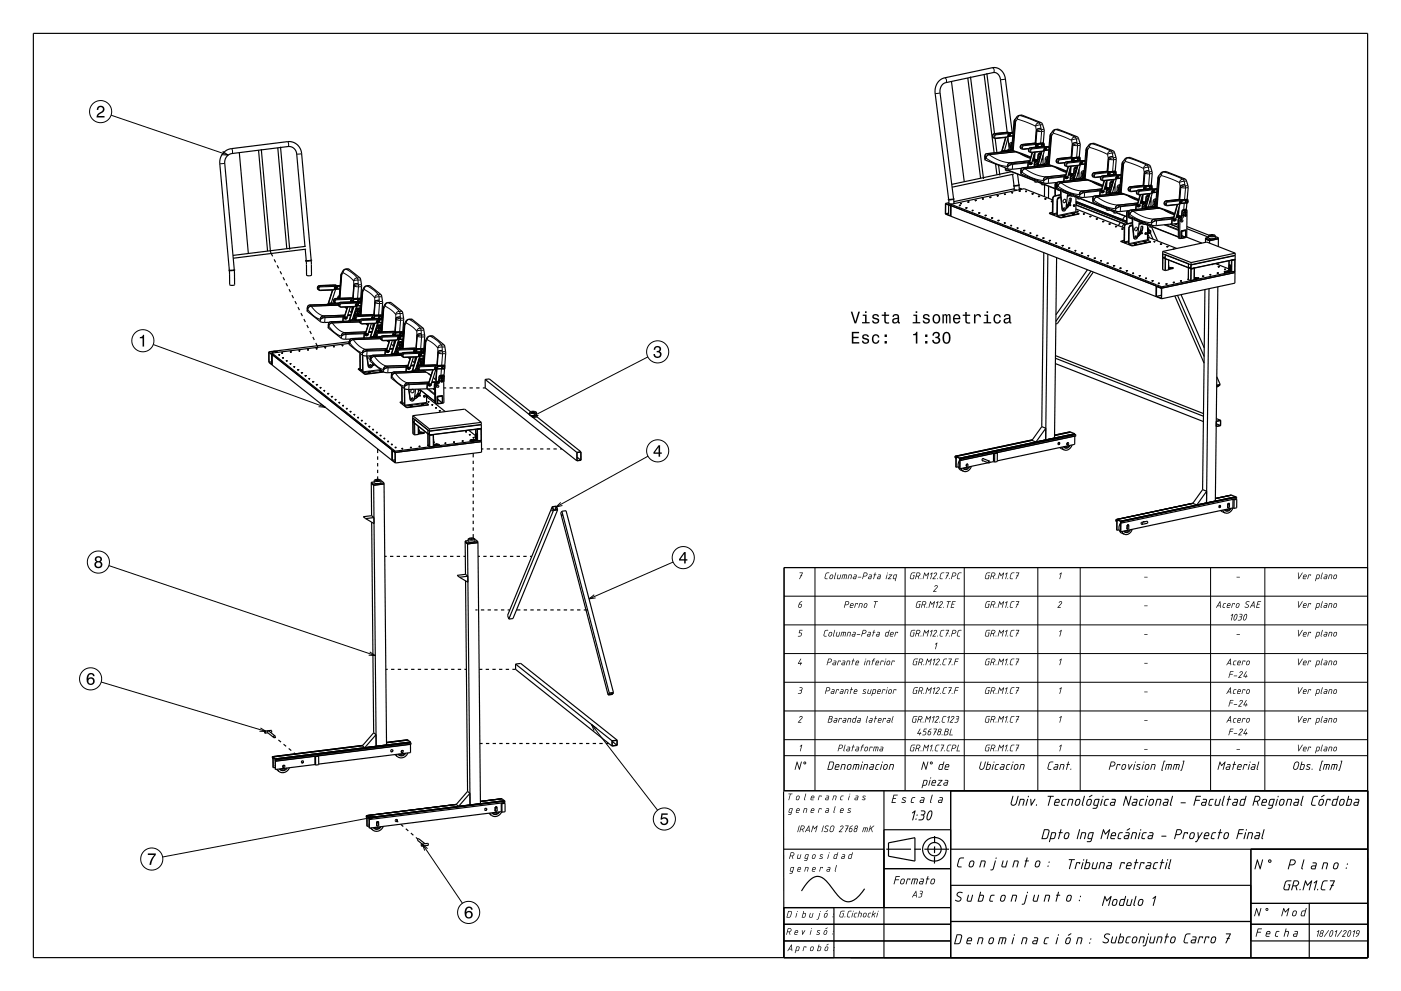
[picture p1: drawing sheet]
<svg xmlns="http://www.w3.org/2000/svg" width="420mm" height="297mm" viewBox="0 0 420 297" stroke-linecap="round" stroke-linejoin="round" font-family="sans-serif">
<g fill="none" stroke="#000" stroke-width=".35">
<path d="M10 10h400v277h-400zM285.2 24.4l3.9 30.1M290.1 23.4l3.9 30M290.9 23l4 30.6M295 22.3l3 23.5M295.8 21.9l2.3 18.2M301.9 39.6l-2-15.9-.3-1-.7-.7-1.1-.2-14.3 3-1.1 .7-.5 1.1-.1 1.1 4.1 31.9M303.4 39.7l-2.1-16.4-.5-1.5-1-1-1.2-.5h-1.1l-14.5 3.1-1.5 .9-.9 1.5-.3 1.9 4.1 32.1M303.7 39.7l-1.1 .1M71.7 45.7l2.8 30.3M77.5 45l2.7 30.3M78.3 44.7l2.8 30.8 .6 1.3"/>
<path d="M83.3 44.3l2.7 30.2M84.1 44l2.8 30.8M284.4 59.9l.1 1M285.9 59.5l.1 .2-.9 .2h-.7v-.2M285.9 59.7l.1 1.2M285.9 59.6l-1.5 .2M294.5 59.7h.1M294.5 59.6h.1M294.5 59.6v.1M294.6 59.6h.1M294.6 59.7h.1M294.6 59.6h.2"/>
<path d="M294.6 59.6v.1M294.7 59.7h-.1M294.7 59.6h-.1M294.7 59.6v.1M294.7 59.6h.1M294.8 59.6h.1M294.8 59.7h-.1M296.7 59.1l.1 .1M296.8 59.1h-.1M296.8 59.1h.2M296.8 59.1h.1M296.8 59.2h.1"/>
<path d="M296.9 59.2h-.1M296.9 59.2h.1M297 59.1h.1M297 59.1l-.1 .1M298.1 40.1l-.4 .2-.2 .6 .2 .4 .6 .2 3.5-.3M298.1 40.1l4.1-.5 .7 .5-.3 .7M298.3 41.5l.6 4.2M298.5 49.2l.4 3.2M298.9 58.7h.1M298.9 58.7l.1 .1M299 58.6l-.1 .1M299 58.6h.2"/>
<path d="M299 58.7l.1 .1M299 58.7v.1M299.1 58.7h.1M299.1 58.8h-.1M299.1 58.7v.1M299.2 58.6h.1M299.2 58.6l-.1 .1M299.2 58.6v.1M299.2 58.7l-.1 .1M299.4 49.5l.3 3.1M300.2 45.6h.1M300.3 45.3l-.2 .3"/>
<path d="M300.7 45.5h.1M300.8 45.5h.1M300.9 45.5h-.2M300.9 45.5h.1M301.1 58.2h.1M301.1 58.2l.1 .1M301.2 58.2h.1M301.2 58.3h.1M301.2 58.2h.2M301.2 58.2v.1M301.3 58.2h-.1M301.3 58.3h-.1"/>
<path d="M301.4 58.2h.1M301.4 58.2l-.1 .1M301.4 58.2h-.1M301.4 58.3h-.1M301.4 50.3v.8l.4 .1M301.5 41.2l-1.3 4.4M301.6 41.2l-1.2 4.1M301.8 41.2h.1M301.8 50.5v.7M301.8 41v.2M302.2 40.7l.1 .1M302.2 41.4l.3 2.8"/>
<path d="M302.2 40.7l.2 .1M302.2 51.1l7.9 3.1M302.2 50.6v.5l-.4 .1M302.3 40.8h.1M302.3 40.7l-.1 .1M302.3 40.9l1.3-.1v.1M302.3 40.9l-1.2 4.2M302.4 40.6h.1M302.4 40.6v.1M302.4 40.8h.1M302.4 40.2l.2 .1M302.4 40.7h.1"/>
<path d="M302.4 40.4v.2M302.4 40.4h.1M302.4 40.2h.1M302.4 40.6l.1 .1M302.5 40.4v.1M302.5 40.4h.1M302.5 40.2l-.3 .1v.4M302.5 40.2l.1 .1M302.5 40.8l-.7 .4M302.5 40.5h.1M302.5 40.5l-.1 .1M302.5 40.7h-.1"/>
<path d="M302.5 40.7h.1M302.5 40.4h-.1M302.5 40.4l.1 .1M302.6 45l-2 .2-.4 .4M302.6 40.3l.1 .2-.2 .3M302.6 40.5h.1M302.6 40.5l-.1 .2M302.7 44.9l-.1 .1M302.7 44.9h.1M302.7 45h-.1M302.7 45h.1M303.2 51.5l-17.9 3.8"/>
<path d="M303.3 44.9l.3 .2M303.3 44.9h-.6M303.3 44.8l-.2-.1 .1-1.4 .2-.4-.4 .5-.2 1.5M303.3 45l-2.6 .2-.4 .4M303.3 57.7l.1 .1M303.4 57.7h-.1M303.4 57.8h.1M303.4 57.7h.1M303.5 42.7l-.8 .4-.2 1.5-.5 .4M303.5 57.7v.1M303.5 57.7l-.1 .1M303.5 57.8h-.1"/>
<path d="M303.5 57.8h.1M303.5 57.7h.1M303.6 57.7h.1M303.6 52.2l.4 3.4M303.6 57.7l-.1 .1M303.6 45.1l5.4 2.2M303.6 45.1l5.4 2M303.7 45.2l-8 .9-.4 .3-.1 1.4 7.2 2.9 3.8-.3M303.9 52.2l-18.5 3.9M304 55.5l-.1 .2 .1 .1M304 55.7l.1 1M304 55.8h.1"/>
<path d="M304 55.6v.2M304.1 55.6h.1M304.1 56.8h.1M304.1 56.8l.8 .2M304.1 56.7v.2l.7 .1M304.1 56.6l-18.2 3.8M304.1 56.7v.1M305 52.2l.5 3.2M305.4 55.3l.2 .2-.2 .1-1.3 .1 1.4-.3M305.5 55.6v1.1M305.5 57.3h.1M305.5 57.3l.1 .1"/>
<path d="M305.5 56.4l.9 .3M305.5 56.7l.1 .2M305.5 56.7h.1M305.5 57.2v.1M305.5 57.2h.2M305.6 57.3l.1 .1M305.6 57.3v.1M305.7 57.3h-.1M305.7 57.4h-.1M305.7 57.3v.1M305.7 57.2h.1M305.8 57.2l-.1 .1"/>
<path d="M305.8 57.2l-.1 .2M305.9 46.1l3 1.4M307.5 57.3v.1M307.5 57.3h.1M307.5 57.4h.2M307.5 57.3h.2M307.5 57.4h.1M307.7 57.4h-.2M307.7 57.4h.1M307.7 57.3h.1M307.7 57.3v.1M308.6 48.3l-.4 .4-.1 1.4"/>
<path d="M308.7 48.4l-.4 .3-.1 1.4M308.7 48.3h-.1M309 49h.1M309 49l.1 .1M309.1 49.3h-.3M309.1 49.1h.1M309.1 48.9l-.1 .1M309.1 48.9h.1M309.2 48.9h.1M309.2 48.9l-.1 .2M309.2 48.9l.1 .1M309.2 49.1h-.1"/>
<path d="M309.2 49.1h.1M309.2 48.9h-.1M309.3 49h.1M309.3 49l-.1 .1M309.4 58.1h.1M309.4 58.1l.1 .1M309.4 45.7l-.9 3.2 .3 .4M309.4 58.1h.2M309.4 58.2h.2M309.5 58.1v.1M309.5 45.7l-.9 3.2 .2 .4M309.6 58.1h-.1"/>
<path d="M309.6 58.2h-.1M309.6 58.1v.1M309.6 58.1h.1M309.6 47.7l.6 .1M309.7 58.1h-.1M309.7 58.1l-.1 .1M309.7 47.6l1.3 .5M309.7 47.5l.3 .1M310.1 53.7v.8l.4 .1M310.2 47.7l1 .2M310.2 45.6l-.9 3.2M310.4 43.8l.1 .2"/>
<path d="M310.4 43.8h.1M310.5 53.9v.7M310.6 43.5l-.2 .3M310.6 43.5h.1M310.6 43.9h.1M310.7 44.1l.4-.3 .1-.4-.7-.5-4.1 .4-.5 .5 .1 .6 .6 .3 1.9-.1M310.7 43.6l-.1 .3M310.7 43.6v.3M310.8 43.5h-.2M310.8 43.5h.1M310.8 43.5l.1 .2-.4 .3M310.9 54.5l1.3 .5"/>
<path d="M310.9 54v.5l-.4 .1M311 48.2l-.6 .3-.2 .6M311.1 49.5l-.2 .3M311.1 48.2h-.1M311.2 48.1l-1.7 .2 1.5-.1M311.2 47.9h.1M311.2 48.9l-.3 .3 .1 .4M311.2 48.9l.1 .1M311.2 49l-.2 .2v.4M311.3 58.9h.1M311.3 58.8l.1 .1M311.3 58.8v.1"/>
<path d="M311.3 58.8h.1M311.3 58.9h.2M311.3 58.8h.2M311.4 48.4l-.7 .5-.1 1M311.4 58.9h.1M311.5 49.7h.1M311.5 58.9h-.1M311.5 58.9h.1M311.5 58.8h.1M311.6 58.9h-.1M311.6 58.8l-.1 .1M311.6 49.7h.1"/>
<path d="M311.7 49.7l-.2 .1M311.8 46.2h.1M311.8 46.2l-.5 .4-.2 1.5-.9 .8v1M312 46.4l-.3 .4-.1 .8M312.1 46.1l-.3 .1M312.2 43.6h.1M312.2 43.6l.2 .3M312.2 54.5v.8l.4 .1M312.2 45.4l-1.2 4.4 .4-.4 1.9-.2M312.3 43.6l.2 .3M312.3 43.2l-.1 .4M312.3 43.2l.2 .1"/>
<path d="M312.4 45.4l-1.2 4.1M312.5 47.4l-.2 .5zM312.5 43.3l-.2 .3M312.6 54.7v.7M312.6 45.3v.1M312.7 46.5v2.8M312.7 42.8l.3 .2v.9M312.7 42.8l-1.8 .2M312.8 43.9l.1-.4-.2-.3-.3 .3 .1 .4M312.8 42.9l.3-3.8-.8-2.2-5.8-2.4-.9 .1-.7 .3-.9 1.4-.7 8.6M312.8 49.3h.1M312.8 43.2l-.3 .1"/>
<path d="M312.8 43.2l.2 .3-.2 .4M312.8 43.2h-.5M312.9 43.9l-4 .4-.6 .7 .2 .4 .6 .3 3.5-.3M312.9 43.9l.8 .3-.1 .5-.3 .3M313 55.3l3.3 1.3M313 54.8v.6h-.4M313.1 45h.1M313.1 45.1l-1.2 4.3M313.1 44.8h.1M313.1 44.8l.1 .1M313.2 55.4l-.1 3.5M313.2 45h.1"/>
<path d="M313.2 44.4l.2 .1M313.2 44.9h.1M313.2 44.7l-.1 .1M313.2 44.6v.1M313.2 44.4l.1 .1M313.2 44.8l.1 .1M313.2 44.8h.1M313.2 59.6h.1M313.2 59.6l.1 .1M313.3 44.4l-.4 .2 .2 .4M313.3 44.4l.1 .1M313.3 59.6h-.1"/>
<path d="M313.3 59.6h.2M313.3 59.7h.1M313.3 45l-.7 .4M313.3 44.7h.1M313.3 44.7l-.1 .1M313.3 59.6v.1M313.3 44.9h-.1M313.3 44.6h.1M313.3 44.9h.1M313.3 44.6h-.1M313.3 44.6l.1 .1M313.4 44.5l.1 .3-.2 .2"/>
<path d="M313.4 44.7h.1M313.4 44.7l-.1 .2M313.5 59.6h-.2M313.5 59.7h-.2M313.5 59.6v.1M313.5 49.1l-.1 .1M313.5 49.1v.1M313.5 59.6h.1M313.5 49.2h-.2M313.5 49.2h.1M314.1 49.1h-.6M314.1 49l-.2-.1 .1-1.4 .2-.3-.4 .5-.2 1.4"/>
<path d="M314.1 49.2l-2.6 .3-.4 .3M314.3 46.9l-.8 .4-.2 1.5-.5 .5M314.4 55.8l-.1 3.6M314.4 49.4l5.4 2.1M314.4 49.4h.1M314.4 45l-1.3 .1M314.4 49.4l5.4 1.9M314.5 49.4l-8 .9-.4 .4-.1 1.3 7 2.9 1.1 .1 2.9-.3M314.5 43.9l-1.1 .1M315.6 59.9l-8.6-3.3-21.9 4.6M316.3 57.9l.1 .1M316.3 57.9v.8"/>
<path d="M316.3 55.1h.1M316.3 55.1v2.8M316.4 58v.7M316.4 55.1v2.9M316.4 54.9h.1M316.4 54.9l-.1 .2M316.4 54.9h.3M316.5 54.9l-.1 .2M316.7 50.3l3 1.4M316.7 54.9h-.2M316.7 54.9h.1M316.7 54.9v1.8l1.3 .5"/>
<path d="M317.9 59.2l-.4-.1-.4 .3M318 58.6l.4 4.2 .4 .4M318 58.6h.1M318 58.3l-1.9 .4-.4 .3-.2 5.1-.9-.2M318 58.4l-1.9 .4-.4 .6-.2 5 1.4-.3M318 56.8v1.8M318 59.1l-.8 .2-.3 .6v5M318 59.2l-.6 .2-.4 .5 .1 4.9 1.1 .3 5.2-1.1M318.1 58.6l.4 4.2 .3 .4M318.1 56.9v1.7M318.4 57l.1 .4 2.4 1M319.5 52.6l-.4 .4-.1 1.3"/>
<path d="M319.5 52.5l-.5 .4-.1 1.4M319.8 53.3h.1M319.8 53.3l.1 .1M319.9 53.5h-.3M319.9 53.4h.1M319.9 53.1l-.1 .2M319.9 53.1h.1M319.9 53.3h.1M319.9 53.3h-.1M320 53.2h.1M320 53.2l-.1 .1M320 53.3l-.1 .1"/>
<path d="M320 53.1h.1M320 53.3h.1M320 53.1h-.1M320 53.1l.1 .1M320.1 53.2h.1M320.1 53.2l-.1 .1M320.1 58.1l-.6 4.5M320.2 49.9l-.9 3.2 .3 .4M320.3 49.9l-.9 3.2 .2 .4M320.4 51.9l.6 .1M320.5 51.8l1.3 .5M320.5 51.7l.3 .2"/>
<path d="M320.7 58.3l.2 .1M320.9 58.6l-.9 .2M320.9 58.5l-.9 .2M320.9 57.9v.8l.4 .1M320.9 59.4l-.2 1.6-1.1 1.4M321 51.9l1 .2M321 53.3h.1M321 49.9l-.9 3.1M321.2 48l.1 .2M321.2 48h.1M321.3 58.1v.7M321.3 48.2h.1"/>
<path d="M321.4 47.7l-.2 .3M321.4 47.7h.1M321.4 48.1h.1M321.5 48.3l.4-.3 .1-.4-.8-.5-4 .4-.5 .5v.6l.7 .4 1.8-.2M321.6 47.7h.1M321.6 47.7h-.2M321.6 47.7v.5h-.3M321.7 58.7l1.3 .5M321.7 58.3v.5h-.4M321.8 52.4l-.6 .3-.2 .6M321.8 53.2h.2l-.2 .2v.4l-.2-.2zM321.8 54h.1"/>
<path d="M321.9 53.8l-.2 .2M321.9 52.4h-.1M321.9 52.3l-1.7 .2 1.6-.1M322 52.1h.1M322.1 58.9h.1M322.2 52.7l-.7 .5-.1 .9M322.3 53.7l-.4 .3M322.4 53.9v.1M322.5 53.9l-.2 .1M322.5 53.9v.1M322.6 50.4h.1M322.6 50.4l-.5 .4-.2 1.6-.9 .7-.1 1"/>
<path d="M322.6 59l-.1 4.5 .9 .5M322.7 50.6l-.2 .4-.1 .8M322.8 50.3l-.2 .1M323 47.8l.1 .1M323 47.8l.2 .3M323 58.8v.7l.4 .2M323 49.6l-1.2 4.4M323.1 47.9l.1 .2M323.1 47.4l.2 .1M323.1 47.4l-.1 .4M323.1 49.6l-1.1 4.1M323.2 51.6l-.1 .5z"/>
<path d="M323.3 47.5l-.2 .4M323.4 58.9v.8M323.4 49.5v.1M323.5 50.7v2.8M323.5 47.1l.3 .2-.1 .8M323.5 47.1l-1.8 .2M323.5 48.1l.2-.4-.2-.2-.3 .3 .1 .3M323.6 47.1l.2-3.8-.7-2.2-5.9-2.4-1.1 .2-1 1-.3 .8-.7 8.4 .3 .3M323.6 47.4l-.3 .1M323.6 47.4l.1 .3-.1 .4M323.6 47.4h-.5M323.6 48.1l-4 .4-.5 .7 .2 .5 .7 .3 3.4-.4"/>
<path d="M323.6 48.1l.8 .4v.4l-.3 .3M323.8 59.5l7.9 3.1M323.8 59.1v.5l-.4 .1M323.8 49.2h.1M323.9 49.3l-1.2 4.3M323.9 49h.1M323.9 49l.1 .1M323.9 49.2h.1M323.9 48.7h.2M324 48.9l-.1 .1M324 48.9h.1M324 48.7h.1"/>
<path d="M324 49.1h.1M324.1 49.2l-.7 .4M324.1 48.9h.1M324.1 48.9l-.1 .2M324.1 48.9l.1 .1M324.1 49.1h-.1M324.1 48.8h.1M324.1 48.8l-.1 .1M324.1 48.8l.1 .2M324.1 48.7l.1 .3-.2 .2M324.1 48.7l-.3 .1v.4M324.3 53.4h.1"/>
<path d="M324.2 49h.1M324.2 49l-.1 .1M324.9 53.3l-.6 .1M324.9 53.4l-2.7 .2-.4 .4M325 51.4l-.2 .3-.1 1.5h.2M325 51.4l-.4 .5-.2 1.5M325 51.1l-.8 .4-.2 1.6-.4 .4M325.2 53.6l5.3 2.1M325.2 53.6h.1M325.2 49.2l-1.3 .1M325.2 53.6l5.4 2M325.3 53.7l-8 .8-.4 .4-.1 1.4 7 2.8 1 .1 3-.3"/>
<path d="M325.3 48.1l-1.1 .1M327.5 54.5l3 1.4M330.2 56.8l-.4 .4-.1 1.4M330.2 56.8l-.3 .4-.1 1.4M330.3 56.8h-.1M330.6 57.5h.1M330.6 57.5l.1 .1M330.7 57.7l-.3 .1M330.7 57.6h.1M330.7 57.3l-.1 .2M330.7 57.3h.1M330.7 57.5l.1 .1"/>
<path d="M330.7 57.5h-.1M330.7 57.3v.1M330.7 57.4h.1M330.7 57.4v.1M330.8 57.3h.1M330.8 57.6h.1M330.8 57.3h-.1M330.8 57.3v.1M330.8 57.4h.1M330.8 57.4v.2M331 54.2l-.9 3.1 .3 .5M331.1 54.2l-.9 3.1 .2 .5"/>
<path d="M331.2 56.1l.6 .1M331.2 56l1.4 .5M331.3 55.9l1.5 .4M331.8 57.5h.1M331.8 54.1l-.9 3.2M332 52.2l.1 .3M332 52.2h.1M332.1 52.5h.1M332.2 52l-.2 .2M332.2 52h.1M332.2 52.3h.1M332.2 56.6h.3"/>
<path d="M332.3 52.5l.4-.3 .1-.4-.8-.5-4 .5-.5 .4v.7l.7 .3 1.8-.2M332.3 52.1l-.1 .2M332.3 52.1v.2M332.4 51.9l-.2 .1M332.4 51.9h.1M332.4 51.9l.1 .3-.4 .3M332.5 51.5l2-.1v.9M332.5 57.5l.3-.1-.3 .2 .1 .4-.2-.2zM332.5 56.6l-.5 .3-.2 .6M332.6 58.2v.1M332.7 58l-.2 .3M332.7 56.6h-.2"/>
<path d="M332.7 56.5l-1.7 .2M332.8 56.3h.1M333 56.9l-.7 .5-.2 .9M333.1 58.2h.1M333.2 58.2h.1M333.2 58.2h-.1M333.4 54.6h-.1M333.4 54.6l-.5 .5-.2 1.5-.9 .8-.1 .9M333.5 54.9l-.2 .4-.1 .7M333.6 54.5l-.2 .1M333.7 52l.2 .1M333.7 52l.3 .4"/>
<path d="M333.8 53.9l-1.2 4.3M333.9 52.1l.1 .2M333.9 51.7l-.2 .3M333.9 51.7h.2M333.9 53.9l-1.1 4.1M334 55.9l-.1 .4zM334.1 51.7l-.2 .4M334.2 53.7v.1M334.3 54.9v2.8M334.3 52.3l.2-.4-.2-.2-.3 .3 .1 .3M334.3 51.3l.3-3.8-.7-2.2-5.9-2.3-1.1 .1-1 1-.3 .8-.7 8.5 .3 .2M334.4 51.7h-.3"/>
<path d="M334.4 51.7l.1 .3-.1 .3M334.4 51.7h-.5M334.4 52.3l-4 .4-.5 .7 .2 .5 .7 .3 3.4-.4M334.4 52.3l.7 .3 .2 .4-.2 .3-.9 .5M334.5 53.4l.2 .1M334.6 53.4l.1 .1M334.6 53.4h.1M334.7 53.6l-1.2 4.2M334.7 53.2h.1M334.7 53.2l.1 .1M334.7 53.5h.1M334.7 52.9l.2 .1"/>
<path d="M334.8 53.3v.1M334.8 53.1l-.1 .1M334.8 53.1h.1M334.8 52.9h.1M334.8 53.3h.1M334.8 53.3h-.1M334.8 52.9l-.3 .2 .1 .3M334.8 52.9l.1 .1M334.9 53.1h.1M334.9 53.1l-.1 .2M334.9 53.1l.1 .1M334.9 53.3l-.1 .1"/>
<path d="M334.9 53.3h.1M334.9 53.1h-.1M334.9 57.7l-1.9 .2-.4 .4M334.9 53l.1 .3-.3 .2M335 53.2h.1M335 53.2l-.1 .1M335 57.6v.1M335 57.6h.1M335.1 57.6l-.2 .1M335.1 57.6h.1M335.6 57.6l.4 .2M335.6 57.5l-.6 .1"/>
<path d="M335.7 57.5l-.2-.1 .1-1.5 .2-.3-.4 .5-.2 1.5M335.7 57.6l-2.7 .3-.3 .3M335.8 55.3l-.8 .4-.2 1.5-.4 .5M336 57.8l5.3 2.1M336 53.4l-1.4 .2M336 57.8l5.4 2M336.1 57.9l-8.1 .9-.3 .3-.2 1.4 7.2 2.8 3.9-.2M336.1 52.3l-1.1 .2M338.2 58.7l3.1 1.4M341.8 58.4l-.9 3.1 .3 .5M341.9 58.4l-.9 3.2 .2 .4M342.6 58.3l-.9 3.2"/>
<path d="M342.8 56.4l.1 .3M342.8 56.4v.1M342.9 56.7h.1M342.9 56.2l-.1 .2M342.9 56.2h.1M343 56.6h.1M343.1 56.8l.3-.3 .2-.5-.8-.4-4.1 .4-.5 .5 .1 .6 .7 .3 1.8-.1M343.1 56.3l-.1 .3M343.2 56.2h.1M343.2 56.2h-.3M343.2 56.2v.5h-.3M344.1 58.8h.1"/>
<path d="M344.1 58.8l-.4 .5-.2 1.4-.9 .9-.1 1M344.3 59.1l-.3 1.1M344.4 58.8h-.3M344.5 56.3l.3 .3M344.5 56.3h.2M344.6 58.1l-1.2 4.4M344.7 56.3l.1 .3M344.7 55.9l-.2 .4M344.7 55.9h.1M344.7 58.1l-1.1 4.1M344.8 55.9l-.1 .4M344.9 58v.1"/>
<path d="M345 57.9l-.1 .1M345.1 59.1l-.1 2.9M345.1 55.5l.3 .2-.1 .8M345.1 55.5l-1.8 .2M345.1 55.5l.3-3.8-.7-2.1-5.9-2.4-.9 .1-.6 .3-.9 1.3-.8 8.7M345.2 55.9h-.4M345.2 55.9l.1 .5-.1 .1v-.5h-.3l-.2 .3 .2 .3M345.2 55.9h-.5M345.4 57.7h.1M345.4 57.6l.1 .1M345.5 57.5h.1M345.5 57.5l.1 .1"/>
<path d="M345.5 57.7h-.1M345.5 57.1l.2 .1M345.6 57.6h.1M345.6 57.3l-.1 .2M345.6 57.3h.1M345.6 57.1h.1M345.6 57.5h.1M345.6 57.5h-.1M345.6 57.3v.1M345.6 57.7l-.7 .3M345.6 57.4h.1M345.6 57.4v.1"/>
<path d="M345.7 57.6h-.1M345.7 57.3h.1M345.7 57.5v.1M345.7 57.3h-.1M345.7 57.3v.1M345.7 57.2l.1 .3-.3 .2M345.7 57.2l-.4 .1 .1 .4M345.7 57.4h.1M345.7 57.4v.1M345.8 57.6l.2-.7-.7-.4-4.1 .5-.5 .6 .2 .5 .6 .3 3.4-.3M345.8 57.6h-.1M346.6 59.6l-.8 .4-.2 1.5-.5 .4"/>
<path d="M346.8 57.6l-1.4 .2-1.1 4.2M346.9 56.6l-1.2 .1M355.8 59.7h.1M355.8 59.7l-1.8 .2M355.9 59.7l.3 .3-.1 .8-2.4 .2M355.9 59.8l.3-3.8-.7-2.2-5.9-2.4-.9 .1-.6 .3-.9 1.3-.8 8.7M82.2 77.7l.4 .9M83.1 79.5l.4 .9M91.4 73.9l-2.5-27.7-.5-1.5-.9-.6-1-.2-17.4 2.2-1.3 1.1-.4 1.6 2.8 32.1M91.5 74.7l.3 3.4M91.7 73.8l-21.9 2.7M91.7 78.2h.1"/>
<path d="M91.8 78.2h.1M91.8 74.7l-21.9 2.7M91.8 78.1l-.1 .1M91.8 78.1h.1M91.8 78v.2M91.8 78.1v.1M93.3 77.9l.1 .1-.2 .1-1.4 .1M93.3 78l-3-32.5-.6-1.4-.9-1-1.2-.6-1.4-.1-17.1 2.2-1.8 .9-1.1 1.5-.3 2 2.8 32 1.6-.2M93.3 78.1l.1 4.3-.6 .3-.9-.3-.1-4.2M93.3 78l-1.5 .1M283.4 61v3.2l1.6 .6M283.4 61l1.7 .6"/>
<path d="M283.5 61.1l1.5 .6-.1 2.9-1.4-.5zM284.4 63.9l-.9 .2M284.4 61.5v2.6M284.5 60.9l.8 .3M284.5 60.9h.1M284.5 60.8v.3l.7 .1M284.5 60.7l-1.1 .3M284.5 60.9v.1M285 64.8l63.2 24.7M285.1 61.6l-.1 3.2M285.1 61.6l63.2 24.7M285.1 61.2l63.2 24.8"/>
<path d="M285.1 61.2v.4M286 60.8l.1 .2M286 60.9v.1M287.6 61.5l.1 .1M287.6 61.5l.1 .2M287.6 61.5h.1M287.6 61.5h.2M287.6 61.6h.2M287.7 61.6v.1M287.8 61.6h.1M287.8 61.6h-.1M287.8 61.6l-.1 .1"/>
<path d="M287.8 61.5h.1M287.9 61.5l-.1 .1M287.9 61h.1M287.9 61.1h.1M287.9 61v.1M288 61h-.1M288 61h.2M288 61.1h.1M288 61v.1M288.2 61h-.2M288.2 61h.1M288.2 61.1h-.2"/>
<path d="M288.2 61.1h.1M288.2 61v.1M289.5 62.3h.1M289.5 62.3l.1 .1M289.6 62.3h-.1M289.6 62.3h.2M289.6 62.4h.1M289.6 62.3v.1M289.8 62.3h-.2M289.8 62.4h-.2M289.8 62.3v.1M289.8 62.3h.1"/>
<path d="M290.1 60.5l.3 .1M290.1 60.5l.1 .1M290.2 60.5h-.1M290.2 60.5h.2M290.2 60.5v.1M290.2 60.6h.1M290.4 60.6h-.2M290.4 60.6h.1M290.4 60.5h.1M290.4 60.5v.1M291.5 63.1h.1M291.5 63.1v.1"/>
<path d="M291.5 63h.1M291.5 63.1l.2 .1M291.5 63h.2M291.7 63.2h-.2M291.7 63.1h-.2M291.7 63h.1M291.7 63v.1M291.7 63.1h.1M291.7 63.1v.1M292.3 60.1h.1M292.3 60.1l.1 .1M292.4 60h.1"/>
<path d="M292.4 60.1l.1 .1M292.4 60h.2M292.4 60.1v.1M292.5 60.1h.1M292.5 60.1h-.1M292.5 60.2h-.1M292.5 60.1v.1M292.6 60h.1M292.6 60l-.1 .1M292.6 60l-.1 .2M293.4 63.8h.1M293.4 63.8l.1 .1"/>
<path d="M293.4 63.8h.2M293.4 63.9h.2M293.5 63.8v.1M293.5 63.8h.1M293.6 63.9h-.1M293.6 63.8v.1M293.6 63.8h.1M293.7 63.8h-.1M293.7 63.8l-.1 .1M295.3 64.6h.1M295.3 64.6l.1 .1M295.3 64.5v.1"/>
<path d="M295.3 64.7h.2M295.3 64.5h.2M295.3 64.5h.1M295.4 64.6v.1M295.5 64.6h-.1M295.5 64.7h-.1M295.5 64.6v.1M295.5 64.5l.1 .1M295.6 64.6h-.1M295.6 64.6l-.1 .1M297.2 65.3h.1M297.2 65.4h.1"/>
<path d="M297.2 65.3v.1M297.3 65.3h-.1M297.3 65.3h.2M297.3 65.4h.1M297.3 65.3v.1M297.4 65.3h-.1M297.4 65.4h-.1M297.5 65.3h.1M297.5 65.3h-.1M297.5 65.4h-.1M297.5 65.3l-.1 .1M299.2 66.1h.1"/>
<path d="M299.2 66.1v.1M299.2 66v.1M299.2 66h.1M299.2 66.2h.2M299.2 66h.2M299.3 66.1h.1M299.3 66.1h-.1M299.4 66.2h-.2M299.4 66.1v.1M299.4 66v.1M299.4 66.1h.1M301.1 66.8l.1 .1"/>
<path d="M301.1 66.8h.1M301.1 66.8h.2M301.1 66.9h.2M301.2 66.9h.1M301.3 66.9h-.1M301.3 66.9h.1M301.3 66.8h.1M301.3 66.8v.1M303 67.6h.1M303 67.6l.1 .1M303 67.5v.1M303 67.5h.1"/>
<path d="M303 67.5h.2M303 67.7h.2M303.1 67.6v.1M303.2 67.7h-.1M303.2 67.5l.1 .1M303.2 67.5v.2M303.3 67.6l-.1 .1M303.3 67.6h-.2M303.3 67.6h.1M304.9 68.4h.1M305 68.3v.1M305 68.3h.2"/>
<path d="M305 68.3l-.1 .1M305 68.4h.1M305.1 68.4h.1M305.1 68.4h-.1M305.2 68.3h.1M305.2 68.3l-.1 .1M306.9 69.1h.1M306.9 69.1v.1M306.9 69.1h.2M306.9 69.2h.2M307.1 69.1h-.2M307.1 69.2h-.2"/>
<path d="M307.1 69.1v.1M307.1 69.1h.1M308.8 69.9h.1M308.8 69.8l.1 .1M308.8 69.8v.1M308.8 69.8h.1M308.8 69.9h.2M308.8 69.8h.2M308.9 69.9h.1M309 69.9h-.1M309 69.9h.1M309 69.8h.1"/>
<path d="M309 69.8v.1M310.7 70.6h.1M310.7 70.7h.1M310.7 70.6v.1M310.7 70.6h.2M310.7 70.7h.2M310.8 70.6v.1M310.9 70.6h-.1M310.9 70.7h-.1M310.9 70.6h.1M311 70.7h-.1M311 70.6l-.1 .1"/>
<path d="M312.6 71.3l.1 .1M312.7 71.3h-.1M312.7 71.3h.1M312.7 71.4h.1M312.7 71.3h.2M312.8 71.4h-.1M312.8 71.4h.1M312.9 71.3h.1M312.9 71.3l-.1 .1M312.9 75.7l-.6 52.2M314.1 76.2l-.6 55.6v-3.5M314.6 72.1h.1"/>
<path d="M314.6 72.1v.1M314.6 72.1h.2M314.6 72.2h.2M314.6 64h.1M314.6 63.9v.1M314.6 63.9l-.1 .1 3.5 1.3 5.5-1.2h-.1M314.8 72.1h-.2M314.8 72.2h-.2M314.8 72.1v.1M314.8 72.1h.1M315.2 60.3v.1M315.2 60.3h.1"/>
<path d="M315.2 60.4h.2M315.2 60.3h.2M315.2 60.4h.1M315.3 60.3h-.1M315.3 60.3h.1M315.3 60.4h-.1M315.4 60.4h-.2M315.4 60.3h.1M315.4 60.3v.1M315.4 60.3l-.1 .1M315.5 63.6l-.9 .3M316.5 72.9l.1 .1"/>
<path d="M316.5 72.9h.1M316.5 72.8h.1M316.5 72.9l.2 .1M316.5 72.8h.2M316.6 72.9v.1M316.7 72.9h-.1M316.7 73h-.1M316.7 72.9h.1M316.7 72.8h.1M316.7 72.8v.2M316.7 72.9v.1M316.8 77.2l-.7 54.1"/>
<path d="M318.4 73.6h.1M318.4 73.6l.1 .1M318.4 73.6h.2M318.4 73.7h.2M318.6 64.5l.1 .1M318.6 64.7l.1 .1M318.6 64.5v.2M318.6 73.6h-.1M318.6 73.6v.1M318.6 73.7h-.1M318.6 64.8h.1M318.6 73.6h.1"/>
<path d="M318.7 64.5h-.1M318.7 64.5h.4M318.7 64.5v.1M318.7 64.6h.1M318.7 73.6h-.1M318.7 73.6l-.1 .1M318.7 64.8h.1M318.7 64.8h.3M318.7 64.6v.2M318.8 64.8h.2M319 64.6h-.3M319 64.6v.2"/>
<path d="M319.1 64.8h.1M319.1 64.5h.1M319.1 64.5l-.4 .1M319.2 62.4l-.4 .1 .2 .4M319.2 62.4l.1 .3-.3 .2M319.2 62.4l-.3 .2 .1 .3M319.2 64.5l-.2 .1M319.2 64.5l-.2 .3M319.5 62.6l-.3 .5-.4 .1M319.6 61.8l.7-.9 .3-1.3 .4-.2 .1 .7-.3 1-1.3 1.5M320.1 61.3l.4 .2M320.2 61.1l.4 .1"/>
<path d="M320.3 74.4h.1M320.3 74.4l.1 .1M320.4 74.3h.1M320.4 74.4l.1 .1M320.4 74.3h.2M320.4 61.6l-.8 .3M320.4 74.4v.1M320.4 61.5l-.8 .3M320.5 74.4h.1M320.5 74.4h-.1M320.5 74.5h-.1M320.5 74.4v.1"/>
<path d="M320.6 74.3v.1M320.6 74.4h-.1M320.6 74.4l-.1 .1M320.8 60.8l-.5 .2M320.8 60.7l-.5 .2M320.9 61.4l-.1 .2M321.5 63.9h.1M321.5 63.9l.2 .3M321.6 63.9h-.1M321.6 63.9h.4M321.6 63.9h.1M321.6 63.9l.1 .1"/>
<path d="M321.6 64.2h.1M321.7 64v.2M321.9 64.2h-.2M322 64.2h-.3M322 64h-.3M322 64v.2M322 64.2h.1M322 63.9h.1M322 63.9h-.4M322.1 63.9l-.1 .1M322.1 63.9l-.1 .3M322.3 75.1h.1"/>
<path d="M322.3 75.2h.1M322.3 75.1v.1M322.3 75.1h.2M322.3 75.2h.2M322.5 75.1h-.2M322.5 75.2h-.2M322.5 75.1h.1M322.5 75.2h.1M322.5 75.1v.1M322.5 62.6l14.5 5.7M322.6 60.7l.1 .1M322.6 60.4l15.1 5.9"/>
<path d="M322.6 61.6h-.1M322.6 60.8h.1M322.7 61.5l14.6 5.8M322.7 60.8l-.1 .8M322.7 60.8h-.1M322.9 63.4h.1M322.9 63.4v.1M322.9 63.3h.1M322.9 63.3h.2M322.9 63.4l.2 .1M323.1 63.4h-.2M323.1 63.5h-.2"/>
<path d="M323.1 63.3v.1M323.1 63.4v.1M323.1 63.4h.1M323.4 64.2h.1M323.4 64v.2M324.2 75.9h.1M324.2 75.9l.1 .1M324.2 75.8v.1M324.2 75.8h.1M324.2 75.8h.2M324.2 76h.2M324.3 75.9v.1"/>
<path d="M324.3 75.9h.1M324.4 76h-.1M324.4 75.9v.1M324.4 75.8v.1M324.4 75.9h.1M324.8 64.1h.1M324.8 64.1l.1 .1M324.8 64.1h.2M324.8 64.2h.2M324.9 64.1v.1M324.9 64.1h.1M325 64.2h-.1"/>
<path d="M325 64.1v.1M325 64.1h.1M326.1 76.6l.1 .1M326.1 76.6h.1M326.1 76.6h.2M326.1 76.7h.2M326.2 76.7h.1M326.3 76.7h-.1M326.3 76.6l-.1 .1M326.3 76.6v.1M326.3 76.6h.1M326.4 76.6h-.1"/>
<path d="M326.4 76.6l-.1 .1M326.7 64.9h.2M326.7 64.9l.1 .1M326.7 64.9h.1M326.7 64.8v.1M326.7 64.8h.2M326.7 64.8l.1 .2M326.7 65h.2M326.9 65h-.1M326.9 64.9v.1M326.9 64.8l.1 .1M327 64.9h-.1"/>
<path d="M327 64.9l-.1 .1M328 77.4h.1M328 77.4l.1 .1M328.1 77.3h.1M328.1 77.3h.2M328.1 77.5h.1M328.1 77.4v.1M328.2 77.4h-.1M328.2 77.5h-.1M328.3 77.3v.1M328.3 77.4l-.1 .1M328.3 77.4h-.1"/>
<path d="M328.3 77.4h.1M328.6 65.7h.1M328.6 65.6l.1 .1M328.6 65.6v.1M328.7 65.6h-.1M328.7 65.6h.1M328.7 65.7h.1M328.7 65.6h.2M328.8 65.7h-.1M328.8 65.6l-.1 .1M328.8 65.6v.1M328.9 65.6h.1"/>
<path d="M328.9 65.6h-.1M328.9 65.6v.1M330 78.1v.1M330 78.1h.1M330 78.2h.2M330 78.1h.2M330 78.2h.1M330.1 78.1l.1 .1M330.1 78.1l-.1 .1M330.2 78.2h-.2M330.2 78.2h.1M330.2 78.1h.1"/>
<path d="M330.2 78.1v.1M330.6 66.4v.1M330.6 66.3v.1M330.6 66.3h.2M330.6 66.5h.2M330.7 66.4h.1M330.7 66.4h-.1M330.8 66.5h-.2M330.8 66.4v.1M330.8 66.3v.1M330.8 66.4h.1M331.7 62.2v.7l.4 .2"/>
<path d="M331.9 78.9h.2M331.9 78.9l.1 .1M331.9 78.8v.1M331.9 78.8h.2M331.9 78.8l.1 .2M331.9 79h.2M332.1 62.3v.8M332.1 79h-.1M332.1 78.9v.1M332.1 78.8v.1M332.1 78.9h.1M332.5 63l-.4 .1"/>
<path d="M332.5 67.1l.1 .1M332.5 62.9l1.3 .5M332.5 62.5v.5M332.5 67.1h.1M332.5 67.2h.2M332.5 67.1h.2M332.6 67.2h.1M332.7 67.2h-.1M332.7 67.2h.1M332.7 67.1h.1M332.7 67.1v.1M333.8 63v.7l.4 .2"/>
<path d="M333.8 79.7h.1M333.8 79.6l.1 .1M333.8 79.6v.1M333.8 79.6h.1M333.8 79.7h.2M333.8 79.6h.2M333.9 79.7h.1M334 79.7h-.1M334 79.6h.1M334.1 79.6l-.1 .1M334.1 79.7h-.1M334.1 79.6v.1"/>
<path d="M334.2 63.1v.8M334.4 67.9h.1M334.4 68h.1M334.4 67.9v.1M334.4 67.8v.1M334.4 67.8h.2M334.4 68h.2M334.5 67.9v.1M334.6 63.7l3.1 1.3M334.6 63.3v.5l-.4 .1M334.6 67.9h-.1M334.6 68h-.1"/>
<path d="M334.6 67.8l.1 .1M334.6 67.9h.1M334.7 67.9l-.1 .1M335.9 66.7l-.6 .9M336.1 72.3l.8 .3M336.1 72.4h.1M336.1 72.3v.1M336.1 72.3l-.1 .1 3.4 1.3 5.6-1.2h-.1M336.3 68.6l.1 .1M336.3 68.7h.1M336.3 68.6v.1M336.4 68.6h-.1"/>
<path d="M336.4 68.6h.1M336.4 68.7h.1M336.4 68.6h.2M336.5 68.7h.1M336.5 68.7h-.1M336.6 68.6h.1M336.6 68.6l-.1 .1M336.9 72.6h.1M337 67.1l-.7 .9M337 72l-.9 .3M337 68.3h.1M337.2 64.8l-.7 1"/>
<path d="M337.7 66.3l.1 .1M337.7 66.3l.1 .8M337.7 66l-.1 .2M337.8 63.5h.1M337.8 63.5l-.1 2.8M337.8 66.4l.1 .7M337.9 63.5l-.1 2.9M337.9 63.3l.1 .1M337.9 63.3l-.1 .2M337.9 63.3h.3M338 63.4l-.1 .1M338.2 63.3v1.8l1.2 .6"/>
<path d="M338.2 63.3l-.2 .1M338.3 72.5l-1.3 .3M339.4 67.6l-.4-.1-.4 .4M339.4 67l.5 4.2 .4 .4M339.4 67h.2M339.4 66.7l-1.9 .5-.4 .4-.2 5M339.4 66.8l-1.8 .4-.4 .5-.2 5.1M339.4 65.2v1.8M339.5 67.5l-.8 .3-.3 .5v5M339.5 67.6l-.7 .2-.3 .5v4.9l1.1 .4 5.3-1.2M339.6 67l.4 4.2 .3 .4M339.6 65.3v1.7"/>
<path d="M339.9 65.4v.4l2.6 1-.3-.1M340 73h.3M340 73l.3 .2M340.1 72.9l-.1 .1M340.1 72.9h.5M340.1 72.9h.1M340.2 73.2h.1M340.3 73v.2M340.5 73.2h-.2M340.5 73.2h.1M340.5 73.2h-.3M340.6 73.2h-.3"/>
<path d="M340.6 73h-.3M340.6 73v.2M340.6 72.9h.1M340.6 72.9h-.5M340.6 73.2h.1M340.6 70.7l-.3 .3 .2 .3M340.6 70.7l.1 .1M340.7 72.9l-.1 .1M340.7 72.9l-.1 .3M340.7 70.8l.1 .3-.3 .2M340.7 70.8l-.3 .2 .1 .3M341 61l-.4 .4-.1 1.4"/>
<path d="M341 71l-.3 .5-.4 .1M341 61l-.3 .4-.2 1.4M341 61h.1M341.4 61.7h.1M341.4 61.7l.1 .1M341.4 61.9l-.2 .1M341.5 61.8h.1M341.5 61.6l-.1 .1M341.5 61.6h.1M341.5 61.8h-.1M341.5 61.6v.2M341.5 61.6l.1 .1"/>
<path d="M341.5 66.5l-.5 4.5M341.5 69.7l.4 .2M341.6 61.5h.1M341.6 61.8h-.1M341.6 61.5l-.1 .1M341.6 61.5v.2M341.6 61.7h.1M341.6 61.7v.1M341.7 69.5l.4 .1M341.8 70l-.7 .3M341.9 69.9l-.8 .3 .7-.9 .3-1.3 .3-.2 .2 .6-.3 1.1-1.3 1.5M342 60.3l.6 .1"/>
<path d="M342 60.2l1.4 .5M342 60.1l1.5 .5M342.3 69.2l-.5 .2M342.3 69.1l-.5 .2M342.4 69.8l-.1 .2M342.4 67.8l-.2 1.6-1.2 1.4M342.5 67l-1 .2M342.5 66.9l-1 .2M342.5 66.4v.7l.4 .2M342.9 66.6v.7M343 72.3l.2 .1M343 72.3l.2 .3"/>
<path d="M343 72.3h.1M343 72.3h.5M343.1 72.6h.1M343.2 72.4v.2M343.3 67.1l1.2 .5M343.3 66.7v.5l-.4 .1M343.3 61.7l.3-.1-.3 .3 .1 .4-.2-.3zM343.3 60.8l-.6 .4-.2 .5M343.4 62.5h.1M343.4 72.6h.1M343.4 72.6h-.2M343.4 62.2l-.1 .3"/>
<path d="M343.5 72.4h-.3M343.5 72.6h-.3M343.5 72.4v.2M343.5 60.8h-.2M343.5 72.3h.1M343.5 72.3h-.5M343.5 72.6h.1M343.5 60.7l-1.7 .2 1.5-.1M343.5 60.6h.1M343.6 67.3h.1M343.6 72.3l-.1 .1M343.6 72.3l-.1 .3"/>
<path d="M343.7 61.1l-.6 .5-.2 .9M343.9 62.4h.1M344 62.4h.1M344 71l8.8 3.5M344 62.4h-.1M344 71.6l.1 .1M344 71.6l.1 .2M344 68.8l.9 .3M344 68l.5 .9M344.1 67.5l-.1 4.4 .9 .5M344.1 70l.5 1.3M344.1 71.6h-.1"/>
<path d="M344.1 70h-.1M344.1 71.6h.1M344.1 71.6h.2M344.1 71.7h.1M344.1 69.2v.8M344.1 69.2h-.1M344.1 69.1l-.1 .1M344.1 71.7v.1M344.2 69.9l.2 .1M344.2 71.7h-.1M344.2 71.7l-.1 .1M344.2 71.7h.1"/>
<path d="M344.3 71.6h.1M344.3 71.6l-.1 .1M344.3 69.9h.1M344.4 70h.1M344.4 69.9h.1M344.4 69.9l.5-.1v-.6l-.5 .1v.7M344.6 67.2l-.1 .8 .4 .1M344.8 60.1l-.1 .5zM344.9 72.6h.1M344.9 72.4v.2M344.9 69.9l.8 1.8M344.9 69.1l-.6 .2"/>
<path d="M344.9 69.1v.7l-.5 .2M345 67.4l-.1 .7M345.1 61.9h.1M345.2 68.1l1.9 4.1M345.3 68l7.9 3.1M345.3 67.5v.5l-.4 .1M345.7 61.9l-2 .2-.3 .4M345.8 61.8l-.1 .1M345.8 61.8h.1M345.9 61.9h-.2M345.9 61.9h.1M346 72.5h.1"/>
<path d="M346 72.4h.1M346 72.4v.1M346 72.5h.2M346 72.4h.2M346.2 72.5h-.2M346.2 72.4h-.2M346.2 72.4v.1M346.2 72.4h.1M346.4 61.8l.4 .2M346.4 61.8h-.6M346.4 61.7l-.2-.1 .2-1.5 .2-.3-.5 .5-.2 1.5M346.4 61.8l-2.6 .3-.3 .4"/>
<path d="M346.7 62l5.4 2.2M346.8 62l5.4 2M346.8 62.1l-8 .9-.4 .4-.1 1.3 7.3 2.9 5.6-.5M347.9 73.2h.1M347.9 73.2l.1 .1M347.9 73.1h.1M347.9 73.1h.2M347.9 73.2l.2 .1M348 73.2v.1M348.1 73.2h-.1M348.1 73.3h-.1M348.1 73.1h.1"/>
<path d="M348.1 73.2h.1M348.1 73.2v.1M348.1 73.1v.2M348.6 76h.1M348.6 76.1v1.2M348.6 75.4v.6M348.6 75.4l8.5 3.3M348.6 75.4l13.2-2.9 8.5 3.4M348.6 77.3l-.1 3.5 .8 .3 1-.2M348.6 77.3h.1M348.6 76v.1M348.6 76.1v1.1"/>
<path d="M348.6 76.1l.7 .2M348.6 77.2l.7 .3M349 63l3.1 1.4M349.2 60.4l4.4-.6 .6 .2 .1 .4-.2 .4-.9 .5-3.3 .4-.8-.5zM349.3 77.6h.1M349.3 76.4h.1M349.3 77.5h.1M349.3 76.4v1.1M349.3 77.5v.1M349.3 77.5l.1 .1M349.4 77.6h-.1M349.4 77.6l7.6 2.9"/>
<path d="M349.4 76.3l6.9 2.7M349.8 73.9h.1M349.8 73.9l.1 .1M349.8 74h.2M349.8 73.9h.2M349.9 73.9v.1M349.9 73.9h-.1M349.9 73.9h.1M350 73.9h.1M350 73.9h-.1M350 74h-.1M350 73.9v.1"/>
<path d="M350.1 73.9h-.1M350.1 73.9l-.1 .1M350.3 79.5l.1 .3M350.4 77.9l-.1 3M350.4 79.8l-.1 .2M350.4 79.8h-.1M350.8 67.2l2.5 .9M351.2 67.1l.1 .1M351.7 74.7h.1M351.8 74.6h.1M351.8 74.6h.2M351.8 65.2l-.4 .4-.2 1.5"/>
<path d="M351.8 65.3l-.3 .3-.2 1.6M351.8 65.2h.1M352 74.6h.1M352.1 67.1l1.2 .4M352.2 65.9h.1M352.2 65.9v.1M352.2 66.2h-.3M352.2 66h.1M352.2 65.8v.1M352.2 65.8h.1M352.2 66h.2M352.3 65.8h.1"/>
<path d="M352.3 65.8l-.1 .2M352.3 65.8l.1 .1M352.3 66h-.1M352.4 65.8h.1M352.4 66h-.1M352.4 65.8h-.2M352.4 65.8v.1M352.4 65.9h.1M352.4 65.9v.1M352.8 64.5l.6 .2M352.8 64.4l1.3 .6M352.8 64.4l1.5 .4"/>
<path d="M352.9 61.3l-1.2 4.4 .2 .5M353 61.3l-1.2 4.5 .1 .4M353.2 61.3h.1M353.3 67l-2 .2M353.3 67h.1M353.3 68.4v.1M353.3 61.2l-.1 .1M353.3 65.9v.1M353.6 60.7l.1 .2M353.6 60.7h.1M353.7 60.9h.1M353.7 60.4l-.1 .3"/>
<path d="M353.7 60.4h.1M353.8 61l-1.4 4.7M354 60.4h.1M354 60.4h-.3M354 60.4l.1 .2-.4 .3M354 71.4h.3M354.1 65.1l-.5 .3-.3 .5M354.1 65.1l-1.5 .1M354.2 65l-.1 .1M354.3 71.4h.1M354.3 64.9l-1.7 .2M354.3 69.3l1.1-.2v2l-1.1 .2z"/>
<path d="M354.3 64.8h.1M354.5 65.9l-.5 .1 .2 .5M354.5 65.9l-.4 .2 .1 .4M354.5 65.9l.1 .4-.4 .2M354.9 63.1h.1M354.9 63.1l-.5 .5-.1 1.4-1 .9-.1 5.5 .4 .1M355.1 64.5l.2 .3M355.1 64.5l.1 .1M355.1 63.7l.2 .3M355.1 63.7l.1 .1M355.2 64.6l.1 .2M355.2 63.8l.1 .2"/>
<path d="M355.2 64.3l-.1 .2M355.2 64.3h.1M355.2 63.5l-.1 .2M355.2 63.5h.1M355.3 68.9l.2 .1M355.3 60.5l.3 .3M355.3 60.5h.2M355.3 64.3l-.1 .3M355.3 63.5l-.1 .3M355.4 68.9v.1M355.4 69.1h.1M355.4 68.9l-1.3 .3-.1 2.2-.4 .1"/>
<path d="M355.5 69l-1.3 .3 .1 2.1M355.5 69v2.1l-1.2 .4M355.5 62.9l.4 .2M355.5 60.5l.1 .3M355.5 60.1l-.2 .4M355.5 60.1l.1 .1M355.6 64.3h-.3M355.6 64.3v.3M355.6 64.3h-.4M355.6 63.5h-.3M355.6 63.5v.3M355.6 63.5h-.4"/>
<path d="M355.6 60.2l-.1 .3M355.6 64.6l-.3 .2M355.6 63.8l-.3 .2M355.7 71.1l4.6 1.8M355.8 71.1h-.3M355.8 68.5l6.5 2.6-.9 .2M355.8 67.9l6.7 2.6M355.8 60.8l-.1 1.9 .1 .2M355.8 62.9l-.9 .2M355.8 62.9v.2M355.9 63.1l-.9 .4-.3 1.6-1 1-.1 5.4M355.9 63.1l-.1 8"/>
<path d="M355.9 60.1l-.3 .1M355.9 60.1l.1 .5M355.9 60.1h-.4M356 60.6l-.4 .2M356.3 79l-.1 .1M356.3 79v.1M356.3 79.1v1.2M356.3 79.1h.1M356.3 79.1l.7 .3M357.1 79.3v.1M357.1 79.4l-.1 1.1M357.1 78.7v.6"/>
<path d="M361.4 71.7l1.2 .4M361.4 71.3l1.2 .5M361.4 71.3v1.3M362.3 70.6l.1 .8 .9 .2 1-.2v-.7M362.3 70.6l1 .3 1-.2M362.6 72.1v.8M362.6 71.8v.3M362.8 70.4h1.1M362.8 70.4v.2l.5 .1 .6-.1v-.2M362.8 70.4l-.5 .2M363.1 70.5h.5zM363.3 79.3h.1"/>
<path d="M363.3 79.2v.1M363.3 79.3h.2M363.4 79.2v.1M363.5 79.2h.1M363.5 79.3h-.1M363.5 79.2v.1M363.9 70.4l.4 .3M364.3 70.9l1 .4M364.4 79l4 1.6M365.2 78.8v.5M365.2 79.9l.1 .1M365.2 79.9v.1"/>
<path d="M365.2 79.9h.1M365.2 79.9h.2M365.3 71.6l-2.7 .5M365.3 71.3l-2.7 .5M365.3 71.3l-.1 2.6M365.3 80h.1M365.4 80h-.1M365.4 79.9h.1M365.5 79.9l-.1 .1M365.5 80h-.1M368.4 78.1v2.1M369 79.5l-.5-.1v.8"/>
<path d="M369 79.5l-.2 1.8-1.4 .5M369 79.5v1.9M369.3 78h.1M370.2 77.8h.1M370.2 77.8v3.5M370.2 77.8l-13.2 2.8M370.3 76.5l-.1 1.3M370.3 75.9v.6l-13.2 2.8M370.3 75.9l-13.2 2.8M70.2 80.8h.1M70.2 81l.1 4.3-.6 .2-.9-.2v-4.2M70.3 80.8h-.1"/>
<path d="M70.3 80.8v.2l-.9 .1h-.7v-.2M84 81.3l.4 .9M84.9 83.1l.4 .9M85.8 84.9l.4 .9M86.6 86.7l.5 .9M87.5 88.5l.5 .9M88.4 90.3l.5 .8M89.3 92l.5 .9M90.2 93.8l.5 .9M91.1 95.6l.5 .9M92 97.4l.4 .9M92.9 99.2l.4 .9"/>
<path d="M95.4 85.8l.4-.2 4.7-.2 .5 .3 .2 .4-.3 .4-1 .4-3.9 .2-.8-.5zM98.8 91.2h.1M99 91.2h-.3M99.7 86.9l-1.3 4.1M99.7 86.9l-1.2 4M99.9 86.9h.1M99.9 86.8v.1M100.3 86.4v.1M100.3 86.5l.1 .1M100.3 86.5h.1M100.4 86.4h.1M100.4 86.4l.1 .1"/>
<path d="M100.4 86.6h.1M100.5 90.8l-1.9 .1-.4 .3M100.5 90.8l1.1 .1M100.5 86.2l-.1 .2M100.5 86.5h.1M100.5 86.2h.1M100.5 90.8l-1.8 .1-.4 .3M100.6 86v.1M100.6 86.4h-.1M100.6 86.4h.1M100.6 86.4l.1 .1M100.6 86.7l-1.3 4.1"/>
<path d="M100.6 86.2h.1M100.6 86.2l.1 .1M100.6 86.1h.1M100.7 86.2h.1M100.7 86.2h-.2M100.7 86.5h-.2M100.7 86.5h.1M100.7 86.2v.1M100.7 86.3h.1M100.7 86.3l-.1 .1M100.7 86.1h.1M100.7 86.3v.2"/>
<path d="M100.7 86.1l.1 .4-.4 .1M100.8 86.2l-.3-.2-.2 .5M101.5 91.1l-8.7 .3-.6 .4-.1 1.4 3.9 3.2 1 .2h1.7M101.6 90.8l.5-.2 4.7-.2 .5 .4 .2 .3-.3 .4-1 .4-4 .2-.7-.5zM101.7 89.4l.6-7.2 .9-1.4 1.3-.2 3.5 2.9 .4 2.2-.3 3.8M101.7 88.9l-.2 .5M101.7 88.6l-.4 .3-.1 .5M101.9 86.6l-1.4 .1M102 85.6h-1.1M103.2 95.1l.1 .4M103.3 94.6l-.4 .5M103.3 94.6l-.4 .3-.1 1.4"/>
<path d="M103.3 95.5h.5M103.6 95.3h.1M103.6 95.3v.1M103.6 95.4h.1M103.6 95.2v.1M103.7 95.2h-.1M103.7 95.4h-.1M103.7 95.4h.1M103.8 95.2h.1M103.8 95.2h-.1M103.8 95.2l.1 .1M103.8 95.4h-.1"/>
<path d="M103.8 95.4h.1M103.8 95.2l-.1 .2M103.9 95.3h.1M103.9 95.3l-.1 .1M104 95.3h.1M104 92.4l-.5-.4 .5 .5M104.1 92l-.9 3.1M104.2 92l-1 3.1M104.7 93.1l.1 .1M104.7 93l.7 .9M105 92l-1 3.3M105.1 96.2h.1"/>
<path d="M105.1 90.2l.1 .2M105.1 90.2h.1M105.2 94.5l-1 .1h1M105.2 90.4h.1M105.3 89.9l-.2 .3M105.3 89.9h.1M105.3 96.2h-.2M105.5 89.9h.1M105.5 89.9v.6l.4-.2 .1-.4-.6-.6-4.8 .2-.6 .6 .5 .7M105.5 89.9h-.2M105.6 95.8l.1 .1M105.7 95.5h.5"/>
<path d="M106 92l-1.3 4M106.1 91.9l-1.3 4M106.1 94.3h.2M106.2 94.6h-.2M106.2 91.9h.1M106.2 94.3h.1M106.2 91.8v.1M106.2 95.5h-.4l-.1 .4M106.2 95.5l.1 .3M106.2 94.5h-.2M106.3 94.3h.1M106.3 93.6v.8l-.3 .4"/>
<path d="M106.6 91.4l.1 .2M106.6 91.5l.2 .1M106.6 91.5l.1 .1M106.7 91.4h.1M106.7 91.4l.1 .1M106.8 91.6h.1M106.8 95.8l-1.9 .1-.4 .3M106.8 95.8l1.1 .1M106.8 91.3h.1M106.8 91.3l-.1 .1M106.8 91.5h.1M106.8 95.9h-1.8l-.4 .3"/>
<path d="M106.9 91l.2 .2M106.9 93.3l.2 .3M106.9 93.3l.1 .1M106.9 94.1l.2 .3M106.9 94.1l.1 .1M106.9 91.4l-.1 .1M106.9 91.4l.1 .1M106.9 91.4h.1M106.9 92.6h.1M106.9 91.7l-1.3 4.2M106.9 92.6l-.3 .2M106.9 91.2h.1"/>
<path d="M106.9 91.2l.1 .1M107 93.4l.1 .2M107 94.2l.1 .2M107 91.2h.1M107 91.5h.1M107 91.2l-.2 .1M107 91.5h-.2M107 91.2v.2M107 91.3h.1M107 91.3l-.1 .1M107 91.3v.1M107 91.1h.1"/>
<path d="M107 91.1l.1 .1M107 91.1h-.3l-.1 .4M107 91.4h.1M107 93.1h.4M107 93.1l-.1 .2M107 93.1h.1M107 91.4v.1M107 93.9h.4M107 93.9l-.1 .2M107 93.9h.1M107.1 91.2v.3l-.4 .1M107.1 93.1l-.1 .3"/>
<path d="M107.1 93.9l-.1 .3M107.2 90.1l.3 .4M107.2 90.1l.1 .1M107.3 90.2l.2 .3M107.4 89.7l.4 .1M107.4 89.7l-.2 .4M107.4 89.7l.1 .1M107.4 93.1h-.3M107.4 93.1l.1 .4M107.4 93.9h-.3M107.4 93.9l.1 .3M107.5 89.8l-.2 .4"/>
<path d="M107.5 93.5l-.4 .1M107.5 94.2l-.4 .2M107.6 92.6l.2 .1M107.8 92.7l-1.1 .4-.2 1.5-.6 .5M107.8 92.7v1.1M107.8 96.1l-8.7 .3-.6 .5-.1 1.4 3.9 3.1 1 .3 1.8-.1M107.8 89.8h-.3M107.8 89.8l.1 .5M107.9 90.3l-.4 .2M108 95.8l.4-.2 4.8-.1 .6 .6-.3 .4-1 .5-4 .1-.7-.5zM108 91.7v.8M108 94.4l.6-7.2 .9-1.4 1.3-.2 3.5 2.9 .4 2.2-.3 3.8"/>
<path d="M108 92.5l-1.1 .1M108 92.5l-.1 1.2M108 94l-.2 .4M108 89.4l-2.3 .1M108 89.4h.1M108 89.4l.2 .1M108 93.6l-.4 .3-.1 .5M108 90.5v.1M108.1 90.5h-1.1M108.2 89.5l-.1 1M108.2 91.7h-1.4M108.3 90.6h-1.1"/>
<path d="M109.6 99.7l-.4 .4M109.6 99.6l-.4 .5M109.7 97.1l.6 .4M109.8 97.1l.5 .4M110.5 97l-1 3.1 .2 .5M110.5 97l-1 3.2 .2 .4M111 98.1l.1 .1M111 98.1l.7 .8M111.3 97l-1 3.3M111.4 95.2l.1 .3M111.4 95.2h.1M111.5 99.6h-1"/>
<path d="M111.5 99.5l-1 .1M111.5 95.4v.1M111.6 94.9l-.2 .3M111.6 94.9h.1M111.8 95.5l.4-.2 .1-.4-.6-.6-4.8 .2-.6 .6 .5 .7M111.8 94.9h-.2M111.8 94.9h.1M111.9 94.9l-.1 .5-.3 .1M112.1 94.5h2.4M112.3 97l-1.3 4M112.4 97l-1.3 4M112.4 99.3h.2"/>
<path d="M112.5 99.6h-.2M112.5 97h.1M112.5 99.3l.1 .1M112.5 96.8v.2M112.5 99.5h-.2M112.6 98.6v.8l-.3 .4M112.9 96.5h.1M112.9 96.5l.2 .1M112.9 96.5l.1 .1M112.9 96.6h.1M113.1 96.4h.1M113.1 96.4v.1"/>
<path d="M113.1 96.6h.1M113.1 96.3v.1M113.1 96.5h.1M113.1 96.3h.1M113.2 96.1l.2 .3-.4 .2M113.2 98.4h.1M113.2 98.4l.2 .2M113.2 99.2l.2 .2M113.2 99.2h.1M113.2 96.5h-.1M113.2 96.5h.1M113.2 97.7h.1"/>
<path d="M113.2 96.7l-1.3 4.2M113.2 97.7l-.3 .1M113.2 96.3h.1M113.3 98.4l.1 .2M113.3 96.3h.1M113.3 99.2l.1 .2M113.3 96.3h-.2M113.3 96.5h-.2M113.3 96.5h.1M113.3 96.3v.1M113.3 96.3l-.1 .2M113.3 96.1v.1"/>
<path d="M113.3 96.1l.1 .1M113.3 96.1h-.3l-.1 .4M113.3 96.4h.1M113.3 98.1h.1M113.3 96.4v.1M113.3 98.1h.4M113.3 98.1l-.1 .3M113.3 98.9h.1M113.3 98.9h.4M113.3 98.9l-.1 .3M113.4 98.1l-.1 .3M113.4 98.9l-.1 .3"/>
<path d="M113.5 95.1l.1 .1M113.5 95.1l.3 .4M113.6 95.2l.2 .3M113.7 94.8h.4M113.7 94.8l-.2 .3M113.7 94.8h.1M113.7 98.1h-.3M113.7 98.1l.1 .4M113.7 98.9h-.3M113.7 98.9l.1 .4M113.8 94.8l-.2 .4M113.8 98.5l-.4 .1"/>
<path d="M113.8 99.3l-.4 .1M113.9 97.6l.2 .2M114.1 97.8l-1.1 .3-.2 1.5-.6 .5M114.1 97.8v1M114.1 94.8h-.3M114.1 94.8l.2 .5M114.3 95.3l-.5 .2M114.3 96.7v.8M114.3 97.5h.1M114.3 99.4l.6-7.2 .9-1.4 1.3-.2 3.6 2.9 .3 2.2-.3 3.8M114.3 97.5l-1.1 .2M114.3 97.5l-.1 1.2"/>
<path d="M114.3 99l-.2 .5M114.3 98.6l-.4 .4-.1 .5M114.4 95.5l-.1 .1M114.5 94.5l-.1 1h-1.1M114.5 96.7h-1.4M114.6 95.6h-1.1M117.9 100l-.2 .2M117.9 100h.1M118.2 99.9h.1M118.2 99.9l-.3 .1M118.2 99.9l-.1 .6h-.3M120 99.8h.5"/>
<path d="M120 99.8l-.2 .3M120 99.8h.1M120.1 99.8l-.2 .4M120.5 99.8h-.4M120.5 99.8l.1 .5M120.6 99.4h.1M120.6 99.4l-2.2 .1M120.6 99.4l.2 .1M120.8 99.5l-.1 1h-1.1M326 80.8l-9.4 13.6M327.1 81.3l-10.6 15M327.8 81.5l-10.8 15.5-.5 .1"/>
<path d="M335.7 80.4h.1M335.7 80.4l.1 .1M335.8 80.4h-.1M335.8 80.4h.2M335.8 80.5h.1M335.8 80.4v.1M335.9 80.4h.1M335.9 80.4h-.1M335.9 80.5h-.1M335.9 80.4v.1M336 80.4h.1M336 80.4h-.1"/>
<path d="M336 80.4l-.1 .1M337.7 81.1v.1M337.7 81.1h.1M337.7 81.2h.2M337.7 81.1h.2M337.7 81.2h.1M337.9 81.2h-.2M337.9 81.2h.1M337.9 81.1h.1M337.9 81.1v.1M339.6 81.9h.1M339.6 82h.1"/>
<path d="M339.6 81.9v.1M339.6 81.9h.2M339.6 82h.2M339.7 81.9v.1M339.8 81.9h-.1M339.8 82h-.1M339.8 81.9h.1M339.8 81.9v.1M339.8 82h.1M341.5 82.6l.1 .1M341.5 82.6v.1M341.5 82.7l.1 .1"/>
<path d="M341.5 82.6h.1M341.5 82.7h.2M341.5 82.6h.2M341.6 82.7v.1M341.7 82.7h.1M341.7 82.7h-.1M341.7 82.7l-.1 .1M341.7 82.6h.1M341.8 82.6l-.1 .1M343.4 83.4h.1M343.4 83.4l.1 .1M343.5 83.4h-.1"/>
<path d="M343.5 83.4h.2M343.5 83.5h.1M343.5 83.4v.1M343.6 83.4h-.1M343.6 83.5h-.1M343.6 83.4v.1M343.7 83.4h.1M343.7 83.4h-.1M343.7 83.4l-.1 .1M345.3 84.2h.1M345.3 84.2l.1 .1M345.4 84.1l-.1 .1"/>
<path d="M345.4 84.1h.1M345.4 84.1h.2M345.4 84.2l.2 .1M345.4 84.2v.1M345.6 84.2h-.2M345.6 84.3h-.2M345.6 84.2v.1M345.6 84.1h.1M345.6 84.2h.1M346.6 85.7v3.2M346.7 85.9l1.5 .5-.1 3-1.4-.6zM347.3 84.9h.1"/>
<path d="M347.3 85h.1M347.3 84.9v.1M347.3 84.9h.2M347.3 85h.2M347.4 84.9v.1M347.4 84.9h.1M347.5 85h-.1M347.5 84.9v.1M347.5 84.9h.1M348.2 88.5l-1.5 .3M348.3 86.3l-.1 3.2M348.3 86v.3"/>
<path d="M349.5 85.1h.1M349.5 85.2h.1M349.5 85.1v.1M349.6 85.1h-.1M349.6 85.1h.1M349.6 85.1h.2M349.6 85.2h.1M349.6 85.1v.1M349.7 85.1h-.1M349.8 85.1h.1M349.8 85.2h-.2M349.8 85.1h-.1"/>
<path d="M349.8 85.1v.1M350.3 80.9h.1M350.3 80.6h.1M350.5 80.3l-.2 .1M350.5 80.4h.1M350.5 80.2l.1 .1M350.5 80.2v.2M350.5 80.4h.4M350.5 80.2h.1M350.5 80.2h.4M350.6 80.3v.1M350.9 80.3h-.3"/>
<path d="M350.9 80.4h-.3M350.9 80.3v.1M350.9 80.2h.1M350.9 80.4h.1M351 80.2l.7 .1M351 80.2l-.1 .1M351 80.2l-.1 .2M351.7 80.3h.1M351.7 80.3l-1.4 .3M351.7 84.7h.1M351.7 84.6l.1 .1M351.7 84.6v.1"/>
<path d="M351.8 84.6h.1M351.8 80.4h.1M351.8 80.4l-1.5 .4M351.8 84.7h.1M351.8 84.6h.2M351.9 84.7h-.1M352 84.6h.1M352 84.6l-.1 .1M352 84.7h-.1M352.2 88.7l8.8 20.1M353 88.5l8 18.4M353.9 84.2h.1"/>
<path d="M353.9 84.2l.1 .1M354 84.1l-.1 .1M354 84.1h.2M354 84.3h.1M354 84.2v.1M354.1 88.3l6.9 16M354.1 84.2h-.1M354.1 84.3h-.1M354.1 84.2v.1M354.2 84.1h.1M354.2 84.1v.1M354.2 84.2h-.1"/>
<path d="M354.2 84.2l-.1 .1M356.1 83.8h.1M356.2 83.7h.1M356.2 83.7l-.1 .1M356.2 83.8h.1M356.2 83.7v.1M356.2 80.2l.1 .1M356.3 80.3l-.1 3.5M357 80.6h.1M357 80.5h.1M357 80.5v.1M358 80.4l-.9 .2"/>
<path d="M358 80.4h.1M358 83.6h.1M358.1 80.4h.1M358.1 80.4l-.1 3.5-1 .2-.7-.3M358.1 80.4h-.1M358.2 83.3h.2M358.2 83.3l-.2 .1M358.2 83.3l.2 .2M358.3 83.4l.3 .1M358.3 83.2l-.1 .1M358.3 83.2h.4M358.3 83.2h.1"/>
<path d="M358.4 83.3v.2M358.5 83.2h-.2M358.6 83.3h-.2M358.6 83.5h-.2M358.6 83.3v.2M358.7 83.2h.1M358.7 83.2v.1M358.7 83.4v.1M358.7 83.3h-.1M358.7 83.3l-.1 .2M359 83.2h.1M359 83.2h-.3"/>
<path d="M359 83.2l.4 .1M359.4 83.3l-1.4 .3M359.4 83.3l-1.4 .5M360.5 82.8h.1M360.5 82.8l.1 .1M360.5 82.7v.1M360.5 82.7h.1M360.5 82.9h.2M360.5 82.7h.2M360.6 82.8v.1M360.7 82.9h-.1M360.7 82.8h-.1"/>
<path d="M360.7 82.8v.1M360.7 82.7l.1 .1M360.8 82.8h-.1M360.8 82.8l-.1 .1M361.2 86.8l-.7 59.9M362.4 86.5l-.7 64.2v-3.5M362.7 82.3h.1M362.7 82.3l.1 .1M362.7 82.3h.2M362.7 82.4h.2M362.8 82.3v.1M362.9 82.3h-.1"/>
<path d="M362.9 82.4h-.1M362.9 82.3v.1M362.9 82.3h.1M363 82.3h-.1M363 82.3l-.1 .1M364.9 81.8l.1 .1M364.9 81.9h.1M364.9 81.8v.1M364.9 81.8h.1M364.9 81.8h.2M364.9 81.9h.2M365 81.9h.1"/>
<path d="M365.1 86l-.8 64.2M365.1 81.9h-.1M365.1 81.9h.1M365.1 81.8h.1M365.2 81.9h-.1M365.2 81.8l-.1 .1M365.2 80h.1M365.2 80h.2M367.1 81.4h.1M367.1 80.7h.1M367.1 80.7l.1 .1M367.1 81.3v.1"/>
<path d="M367.1 81.3h.1M367.1 81.3h.2M367.2 80.7h-.1M367.2 80.8h.1M367.2 80.7h.2M367.2 80.7h.1M367.2 81.4h.1M367.2 80.7v.1M367.3 80.7h.1M367.3 81.4h-.1M367.3 81.4h.1M367.3 81.3l.1 .1"/>
<path d="M367.3 80.8h-.1M367.3 80.7v.1M367.4 80.7h.1M367.4 81.4h-.1M367.4 81.4h.1M367.4 80.7h-.1M367.4 80.7v.1M367.4 80.8h-.1M367.8 81.3l-.8 .2 .4 .3M367.8 81.3h.1M367.8 81.3l.1 .2M367.8 81.4h.4"/>
<path d="M367.8 81.2v.1M367.8 81.2h.4M367.8 81.2h.1M367.9 81.3v.2M368.2 81.3h-.3M368.2 81.4l-.3 .1M368.2 81.3v.1M368.2 81.2h.1M368.2 81.4h.1M368.2 81.3h.1M368.3 81.2l-.1 .1M368.3 81.2l-.1 .2"/>
<path d="M368.4 81.2h-.2M368.4 80.6l.2 .1M368.4 80.6v.6M368.4 80.2v.4M368.4 80.2l.2 .1M368.4 80.2h.3M368.5 80.6l-.1 .6M368.6 80.3v.2M368.6 80.6v.1M368.6 80.5v.1M368.7 80.2l.1 .3M368.7 80.2l-.1 .1"/>
<path d="M368.7 80.3v.1M368.7 80.4h.1M368.8 80.5l-.2 .2M368.8 80.5h-.2M369 81.4l.3 .1M369 81.4l-1.6 .4M370.2 81.3h.1M370.2 81.7v3.2l-22 4.6M370.2 81.7l-21.9 4.6M370.2 81.3v.4M370.2 81.3l-21.9 4.7M80.6 105.4v3.2l37 29.4"/>
<path d="M80.6 105.4l37.9 30.2 25.8-3.2M80.6 105.6l.9 .7M81.5 108.4l-.8 .1 .8 .7M81.5 105.8l.1 3.6M81.5 105.8l37 29.4M83.1 105.6l-.5-.3-1 .2 .4 .3M83.1 105.6l-.5-.3-1.1 .2 .4 .3M83.6 106.3v.1M83.6 106.3h.1M83.6 106.4h.2M83.6 106.4h.1M83.8 106.4h.1"/>
<path d="M83.8 106.4h-.2M83.8 106.3h-.2M83.8 106.3h.1M83.8 106.3v.1M84.4 105.8h.1M84.4 105.8l.1 .1M84.5 105.8h-.1M84.5 105.8h.1M84.5 105.9h.1M84.6 105.8v.1M84.7 105.9h-.2M84.7 105.8h-.2"/>
<path d="M84.7 105.8h.1M84.7 107.2l.1 .1M84.7 105.8h-.1M84.7 105.8v.1M84.7 105.9h-.1M84.7 107.2h.1M84.8 107.3h.1M84.9 107.3h.1M84.9 107.3h-.1M84.9 107.2h-.2M84.9 107.2h.1M85 107.2l-.1 .1"/>
<path d="M85.8 108.1l.2 .1M85.8 108.2h.1M85.8 108.1v.1M85.9 108.1h-.1M85.9 108.1h.2M85.9 108.1v.1M85.9 108.2h.1M86 108.2h.1M86.1 108.2h-.2M86.1 108.1h.1M86.1 108.1l-.1 .1M87 109h.1"/>
<path d="M87 109v.1M87 109h.2M87 109l.1 .1M87 109.1h.1M87 105.5h.1M87 105.5l.1 .1M87.1 105.4l-.1 .1M87.1 105.4h.2M87.1 105.6h.1M87.1 105.5v.1M87.1 109.1h.1M87.1 105.5h.1"/>
<path d="M87.2 105.4h-.1M87.2 105.4h.1M87.2 109.1h-.2M87.2 109h.1M87.2 105.5v.1M87.2 109l-.1 .1M87.3 105.6h-.2M87.3 105.4h.1M87.3 105.4v.1M87.3 105.5h-.1M87.3 105.5l-.1 .1M88.1 109.9h.1"/>
<path d="M88.1 109.9v.1M88.1 109.9h.2M88.1 110h.2M88.3 109.9v.1M88.3 110h-.2M88.3 109.9h-.2M88.3 109.9h.1M88.3 110h.1M89.2 110.8h.1M89.2 110.8l.1 .1M89.3 110.8h.1M89.3 110.9h.1"/>
<path d="M89.3 110.8v.1M89.4 110.8v.1M89.4 110.9h-.1M89.4 110.8h.1M89.4 110.8h-.2M89.5 110.8h-.1M89.5 110.8l-.1 .1M89.6 105.2h.1M89.6 105.1l.1 .1M89.7 105.2h.1M89.7 105.1h-.1M89.8 105.2h.1"/>
<path d="M89.8 105.2h-.1M89.8 105.1h-.1M89.8 105.1h.1M89.9 105.1l-.1 .1M89.9 105.2h-.1M89.9 105.1v.1M90.3 111.7h.1M90.3 111.7l.1 .1M90.4 111.7h-.1M90.4 111.7h.2M90.4 111.7h.1M90.4 111.8h.1"/>
<path d="M90.4 111.7v.1M90.5 111.7v.1M90.6 111.8h-.2M90.6 111.7h.1M90.6 111.7h-.1M90.6 111.7l-.1 .1M91.5 112.6h.1M91.5 112.6v.1M91.5 112.6h.2M91.5 112.7h.1M91.6 112.6v.1M91.7 112.7h-.2"/>
<path d="M91.7 112.6h.1M91.7 112.6h-.1M91.7 112.6l-.1 .1M92.2 104.8h.1M92.2 104.8l.1 .1M92.2 104.8h.2M92.3 104.8l.1 .1M92.3 104.9h.1M92.3 104.8v.1M92.4 104.9h.1M92.4 104.9h-.1M92.4 104.8h.1"/>
<path d="M92.5 104.8l-.1 .1M92.6 113.5h.1M92.6 113.5v.1M92.6 113.5h.2M92.6 113.6h.2M92.8 113.6h-.2M92.8 113.5h.1M92.8 113.5h-.2M92.8 113.5v.1M93.7 114.4h.2M93.7 114.4l.1 .1M93.7 114.4h.1"/>
<path d="M93.8 114.5h.1M93.8 101l.4 .9M93.9 114.4v.1M93.9 114.5h-.1M93.9 114.4h.1M94 114.4h-.1M94 114.4l-.1 .1M94.7 102.8l.6 1.3M94.8 104.5h.1M94.8 104.5v.1M94.8 104.6h.1M94.8 115.3h.1"/>
<path d="M94.8 115.3l.1 .1M94.8 104.5h.2M94.8 104.6h.2M94.9 115.2l-.1 .1M94.9 115.2h.2M94.9 115.4h.1M94.9 115.3v.1M95 115.3h.1M95 115.3h-.1M95 104.5v.1M95 115.2h-.1M95 115.2h.1"/>
<path d="M95 115.3v.1M95 104.6h-.2M95 104.5h-.2M95 104.5h.1M95.1 104.5h.1M95.1 104.5h-.1M95.1 104.5v.1M95.1 104.6h-.1M95.1 115.4h-.2M95.1 115.2v.1M95.1 115.3h-.1M95.1 115.3l-.1 .1"/>
<path d="M96 116.2h.1M96 116.2v.1M96 116.1v.1M96 116.3h.1M96.2 116.3h-.2M96.2 116.1v.1M96.2 116.1h-.2M96.2 116.1l-.1 .2M96.2 116.2h-.1M96.2 116.2l-.1 .1M97.1 117.1h.1M97.1 117.1v.1"/>
<path d="M97.1 117v.1M97.1 117.1h.2M97.1 117.2h.2M97.3 117.2h-.2M97.3 117v.1M97.3 117h-.2M97.3 117v.2M97.3 117.1h.1M97.3 117.1v.1M97.4 104.2h.1M97.4 104.2v.1M97.4 104.1v.1"/>
<path d="M97.4 104.1h.1M97.4 104.1h.2M97.4 104.2h.2M97.4 104.3h.2M97.6 104.2v.1M97.6 104.3h-.2M97.6 104.1h.1M97.6 104.1v.1M97.6 104.2h.1M98.2 118h.1M98.2 118l.1 .1M98.2 117.9v.1"/>
<path d="M98.2 117.9h.2M98.3 118h.1M98.3 118.1h.1M98.3 118v.1M98.4 118v.1M98.4 118.1h-.1M98.4 117.9l.1 .1M98.5 118h-.1M98.5 118l-.1 .1M99.3 118.9h.1M99.3 118.9l.1 .1M99.4 118.8l-.1 .1"/>
<path d="M99.4 118.8h.2M99.4 118.9h.1M99.4 119h.1M99.4 118.9v.1M99.5 118.9v.1M99.6 118.9l-.2 .1M99.6 118.8v.1M99.6 118.9h-.1M99.6 118.9l-.1 .1M100 103.8v.1M100 103.9l.1 .1M100 103.9h.1"/>
<path d="M100 103.8h.1M100.1 103.9v.1M100.2 103.9h-.2M100.2 103.8h-.2M100.2 103.8h.1M100.2 103.8v.1M100.2 103.9h-.1M100.2 103.9l-.1 .1M100.2 103.9h.1M100.5 119.8h.1M100.5 119.8v.1M100.5 119.7v.1"/>
<path d="M100.5 119.9h.1M100.7 119.8l-.2 .1M100.7 119.7v.1M100.7 119.7h-.2M100.7 119.7l-.1 .2M100.7 119.8h-.2M100.7 119.8l-.1 .1M102.5 103.5l.1 .1M102.6 103.5h-.1M102.6 103.5h.1M102.6 103.6h.1M102.7 103.6h.1"/>
<path d="M102.8 103.6h-.2M102.8 103.5h-.2M102.8 103.5h.1M102.8 103.5l-.1 .1M104.7 102.9l-23.2 2.9M104.7 102.8v-.3l-.1 .2 .1 .1M104.7 102.4l-24.1 3M107.5 110.5h.1M107.5 110.5l-.1 .2M107.5 110.6l1.9 1.6 5.6-.7M107.9 110.4l-.4 .1M108 105.9l-.1 5-.4-.3"/>
<path d="M108 106l-.1 5.1M108.7 111l-.7 .1M108.7 111.4l.1 .3M108.8 106.5l.1 5.2 .7 .4 5.3-.7M108.8 106.5l-.1 .4M109.2 100.1l-.1 1.2M109.7 100.6h.4M109.9 100.3h.1M109.9 100.3l.1 .2M110 106.7l.4 3 .2 .4M110 100.5h.1M110 100.2l-.1 .1"/>
<path d="M110 100.2h.1M110 106.7l.6 3.4M110 100.4h-.1M110 100.4h.1M110.1 100.2v.1M110.1 100.2h.1M110.1 100.2h-.1M110.1 100.2l.1 .1M110.1 100.4l-.1 .1M110.1 100.4h.1M110.1 100.3h.1M110.1 100.3l-.1 .1"/>
<path d="M110.2 100.3h.1M110.2 100.3l-.1 .1M110.4 111.5l.1 .1M110.4 111.5l.1 .3M110.4 111.7h.1M110.5 111.4l-.1 .1M110.5 111.4h.1M110.5 111.6h.3M110.5 111.6v.2M110.5 111.8h.3M110.5 111.8h.1M110.8 111.6v.2"/>
<path d="M110.9 111.8h.1M110.9 109.8h.1M110.9 111.4h-.4M110.9 111.4h.1M110.9 111.4l.1 .1M111 111.5l-.2 .1M111 111.5l-.2 .3M111.3 106.7l-.5 .1-.2 .4 .1 .4 .3 .1M111.3 109.4h-.4v.4M111.3 109.4v.4h-.4M111.4 106.6l-1.5 .1M111.4 101.2h.1"/>
<path d="M111.6 101.2h-.2M111.8 108.9l-.3 1.1-.4 .2-.5-.1M111.8 108.9v.1M111.9 100.8l.1 .1M112 100.5h.5M112.2 109.2l-.5 .3M112.3 109.3l-.6 .3M112.5 100.5h-.3l-.2 .4M112.5 100.5l.1 .4M113.1 100.8l-1.8 .1-.5 .4M113.1 100.9l-1.8 .1-.4 .3M113.8 111l.1 .3"/>
<path d="M113.9 111.1h.1M113.9 111.3h.1M113.9 111h-.1M113.9 111h.1M113.9 111.1l.3 .1M113.9 111.3h.3M113.9 111.1l.1 .2M114 111.3h.2M114.1 101.1l-8.6 .4-.6 .2-.2 1.6 4 3.1 1.2 .3M114.2 111.2v.1M114.3 100.9l.4-.3 4.7-.1 .6 .3 .1 .3-.3 .5-1 .4-3.9 .1-.8-.5zM114.3 111.3h.1"/>
<path d="M114.3 111h-.4M114.3 111h.1M114.4 111v.1M114.4 111.1l-.2 .1M114.4 111.1l-.2 .2M115.9 104.6l-.4 .4-.1 1.3 .2-1.3 .3-.3M116 105.6h.4M116 102.1l.6 .4M116.1 102.1l.5 .4M116.2 105.4h.1M116.2 105.4l.1 .1M116.3 105.5h.1"/>
<path d="M116.3 105.2l-.1 .2M116.3 105.2h.1M116.3 105.4h-.1M116.3 105.4l.1 .1M116.4 105.2v.1M116.4 105.2h.1M116.4 105.2h-.1M116.4 105.2l.1 .1M116.4 105.5h-.1M116.4 105.5h.1M116.4 105.3h.1M116.4 105.3l-.1 .1"/>
<path d="M116.5 105.3h.1M116.5 105.3l-.1 .2M116.8 102.1l-1 3.1 .2 .4M116.8 102l-1 3.2 .2 .4M117.3 103.1l.1 .1M117.3 103.1l.7 .8M117.6 102l-1 3.4M117.7 100.2l.1 .3M117.7 100.2h.1M117.8 106.2v.1M117.8 106.3h.1M117.8 104.6h-1h1"/>
<path d="M117.8 100.5h.1M117.9 106.3h-.2M118.1 100.5l.4-.2 .1-.4-.6-.6-4.8 .2-.4 .2-.2 .5 .2 .5 .5 .2h.9M118.3 105.8v.1M118.3 105.5h.5M118.6 102l-1.3 4M118.7 102l-1.3 4M118.7 104.3h.2M118.8 104.6h-.2M118.8 102h.1M118.8 104.3l.1 .1M118.8 101.9v.1"/>
<path d="M118.8 105.5h-.3l-.2 .4M118.8 105.5l.1 .4M118.8 104.5h-.1M118.9 103.7v.7l-.3 .4M119.2 101.5h.1M119.2 101.5l.2 .1M119.2 101.5l.1 .1M119.2 101.6h.1M119.4 101.4h.1M119.4 101.4v.1M119.4 101.6h.1M119.4 105.9h-1.8l-.5 .4"/>
<path d="M119.4 105.9l1.1 .1M119.4 101.5h.1M119.5 105.9l-1.9 .1-.4 .3M119.5 101.1l.2 .4-.4 .1M119.5 103.4l.2 .3M119.5 103.4h.1M119.5 104.2h.1M119.5 104.2l.2 .3M119.5 101.5h.1M119.5 101.5h-.1M119.5 102.7h.1M119.5 101.7l-1.3 4.2"/>
<path d="M119.5 102.7l-.3 .1M119.5 102.7l.7-.1 .2 .2M119.5 101.3h.1M119.6 103.4l.1 .3M119.6 101.3l-.2 .1M119.6 101.3h.1M119.6 104.2l.1 .3M119.6 101.5h-.2M119.6 101.3v.1M119.6 101.5h.1M119.6 101.3l-.1 .2M119.6 101.1v.1"/>
<path d="M119.6 101.1l.1 .1M119.6 101.1h-.3l-.1 .4M119.6 101.4h.1M119.6 101.4v.1M119.6 103.1h.4M119.6 103.1l-.1 .3M119.6 103.1l.1 .1M119.7 103.9h.3M119.7 103.9l-.2 .3M119.7 103.9h.1M119.7 103.2l-.1 .2M119.7 103.9l-.1 .3"/>
<path d="M119.8 100.1l.3 .4M119.8 100.1l.1 .1M119.9 100.2l.2 .3M120 103.1l-.3 .1M120 103.1l.1 .4M120 103.9h-.3M120 103.9l.1 .4M120.1 103.5l-.4 .2M120.1 104.3l-.4 .2M120.4 106.2l-8.6 .3-.6 .4-.2 1.4 4 3.2 1 .2h1.7M120.4 102.8l-1 .3-.3 1.5-.6 .5M120.4 102.8v1"/>
<path d="M120.5 115.9l-.1 5M120.6 100.3l-.5 .2M120.6 101.7v.8M120.6 115.9l-.1 5.2M120.6 104.5l.6-7.3 .9-1.4 1.3-.1 3.6 2.8 .3 2.2-.3 3.8M120.6 105.8l.4-.1 4.7-.2 .7 .6-.2 .5-1.1 .4-4 .1-.7-.5zM120.6 102.5l-1.1 .2M120.6 102.5l-.1 1.2M120.6 104l-.2 .5M120.7 103.7l-.4 .3-.2 .5M120.7 100.5v.1M120.8 101.7h-1.4"/>
<path d="M120.9 100.6l-1.1 .1M121.3 116.5v5.2M121.4 116.5v5l.4 .5 6.6-.8M122.3 109.6l-.5 .4v1.4l.1-1.3 .3-.4M122.3 107.1l.6 .5M122.4 107.1l.5 .4M122.5 110.4h.1M122.5 110.4l.1 .1M122.5 116.7l.7 3.4M122.6 110.3h.1M122.6 110.5h.1M122.7 110.4h-.2"/>
<path d="M122.7 110.4v.1M122.7 110.4h.1M122.7 110.2h.1M122.7 110.2l-.2 .2M122.7 110.6h-.4M122.7 110.5h.1M122.7 110.2l.1 .1M122.7 110.5h-.1M122.7 110.3h.1M122.7 110.3v.1M122.8 110.3h.1M122.8 110.3l-.1 .2"/>
<path d="M122.9 119.7l.3 .4M123.1 107.1l-1 3.1 .2 .4M123.6 108.1l.1 .1M123.6 108.1l.7 .8M123.8 119.4h-.4l.1 .4M123.8 119.4v.3l-.3 .1M123.8 119.4h-.3v.4M123.9 107l-1 3.4M124 105.2l.1 .3M124 105.2h.1M124 111.3h.1M124.1 109.6l-1 .1"/>
<path d="M124.1 111.3h.1M124.1 109.6h-1M124.1 105.5h.1M124.2 111.3h-.2M124.2 105l-.2 .2M124.2 105h.1M124.2 119.6l-.4 .5h-.6M124.4 105.5l.4-.2 .2-.4-.6-.6-4.9 .2-.6 .6 .5 .8M124.5 105h.1M124.5 105h-.3M124.5 105l-.1 .5M124.6 110.8v.1"/>
<path d="M124.6 116.6l-.4 3M124.9 107l-1.3 4.1M124.9 109.6h.1M125 107l-1.3 4M125 109.3h.2M125.1 109.6h-.2M125.1 107h.1M125.1 118.1h.1M125.1 118.1l.4 .3M125.1 109.3l.1 .1M125.1 106.9v.1M125.1 110.5h-.5"/>
<path d="M125.1 110.5h-.3l-.2 .4M125.1 110.5l.1 .4M125.2 109.5h-.2M125.2 118.2h-.1M125.2 108.6v.8l-.3 .4M125.2 117.9l.5 .3M125.3 116.6l.2 .4M125.4 118.6l-1.1 .3M125.5 106.5h.1M125.5 106.5l.2 .2M125.5 118.1h.3h-.2M125.5 117l-.3 1-.9 .9"/>
<path d="M125.5 116.6v.4M125.5 106.5l.1 .1M125.5 106.6h.1M125.7 106.4h.1M125.7 106.4v.2M125.7 106.7h.1M125.7 110.9l-1.9 .1-.4 .3M125.7 106.6h.1M125.7 110.9l-1.8 .1-.4 .3M125.8 106.1l.2 .4-.4 .1M125.8 106.5h-.1M125.8 106.5h.1"/>
<path d="M125.8 108.4h.1M125.8 108.4l.2 .3M125.8 117.9l-.4 .1M125.8 109.2l.2 .3M125.8 109.2h.1M125.8 106.8l-1.3 4.1M125.8 106.3h.1M125.8 106.3l.1 .1M125.9 107.7h-.1M125.9 107.7l-.4 .2M125.9 107.7l.6-.1 .2 .2M125.9 106.3l-.2 .1"/>
<path d="M125.9 106.3h.1M125.9 106.5h.1M125.9 106.3v.1M125.9 106.5l-.2 .1M125.9 108.4l.1 .3M125.9 106.4h.1M125.9 106.4l-.1 .1M125.9 109.2l.1 .3M125.9 106.1v.1M125.9 106.1l.1 .2M125.9 106.1l-.3 .1-.1 .3M125.9 106.4v.1"/>
<path d="M126 108.1h.3M126 108.1l-.2 .3M126 108.1v.1M126 118.4l-.2 .3M126 108.9l-.2 .3M126 108.9v.1M126 116.6v.4h-.5M126 116.9l4.3 3.4M126 108.2l-.1 .2M126 109l-.1 .2M126.1 116.9l-.6 1.6-1.3 1M126.1 105.1l.3 .4"/>
<path d="M126.1 105.1l.1 .1M126.1 117l-.5 1.5-1.4 1.1M126.2 105.2l.2 .3M126.2 108.9h.1M126.2 108.9h-.2M126.3 104.8h.5M126.3 104.8l-.2 .3M126.3 104.8l.1 .1M126.3 108.1l-.3 .1M126.3 108.1l.1 .4M126.3 108.9l-.3 .1M126.3 108.9l.1 .4-.4 .2"/>
<path d="M126.4 104.9l-.2 .3M126.4 108.5l-.4 .2M126.7 107.8l-1.1 .4-.2 1.5-.6 .4M126.7 107.8v1M126.8 104.8l-.4 .1M126.8 104.8l.1 .5M126.8 111l2.4 1.5M126.9 105.3l-.5 .2M126.9 106.7v.9M126.9 109.5l.6-7.3 .9-1.4 1.3-.1 3.6 2.9 .3 2.2-.3 3.7M126.9 109l-.2 .5M126.9 107.6l-1 .1"/>
<path d="M126.9 107.6l-.1 1.1M126.9 104.4l.1 .1M126.9 104.4l-2.2 .1M127 108.7l-.4 .3-.2 .5M127 104.5v1l-1.1 .1M127 105.5v.2M127.1 111.2l-9.1 .3-.4 .2-.3 1.6 4 3.2 1.2 .2M127.1 106.7l-1.4 .1M127.2 105.6l-1.1 .1M127.9 118.4v2.3l.5 .5M128 116.5v.1M128.2 118.6l-.3 .3 2.5 2"/>
<path d="M128.3 118.8h.1M128.3 111.9l.9 .7M128.4 118.8h.1M128.5 114.7l-.3 .4-.2 1.5M128.5 114.7l-.4 .3-.1 1.5M128.6 115.6h.4M128.8 115.4h.1M128.8 115.4l.1 .1M128.9 115.3l-.1 .1M128.9 115.5h.1M128.9 115.3h.1M129 115.5h-.2"/>
<path d="M129 115.5h.1M129 115.4v.1M129 115.2h.1M129 115.2l-.1 .1M129 115.5h-.1M129 115.2l.1 .2M129 115.3l.1 .1M129 115.3v.1M129.1 115.4h.1M129.1 115.4l-.1 .1M129.7 110.9l-1.3 4.3 .2 .4M129.8 110.9l-1.4 4.3 .2 .4"/>
<path d="M129.9 116.5l.4 .3M130 110.9h-4.3M130 110.9h.1M130 110.9l1.2-.6v-.5l-.4-.4-5.1 .1-.5 .7 .5 .7M130 110.7v.2M130 113.2l-.1-.1 .9 1 .7 .3M130.3 116.5l-7.8 .2M130.3 116.5h.1M130.3 110.3l.1 .2M130.3 110.3h.1M130.3 115.5h.1M130.4 110.5h.1"/>
<path d="M130.5 110l-.2 .3M130.5 110h.1M130.7 110.6l-1.5 4.8M130.8 110h-.3M130.8 110l-.1 .5h-.3M130.9 114.6h.3M131.2 114.6v.1M131.2 114.7l-.6 .2-.3 .6M131.4 114.6l-.2 .1M131.4 114.3l.1 .1M131.4 115.5l-.5 .1 .1 .5M131.4 115.5l-.4 .1v.5"/>
<path d="M131.4 115.5l.1 .5-.5 .1M131.4 114.6l-2 .1M132.1 113.4l.2 .3M132.1 113.4l.1 .1M132.1 114.2l.2 .3M132.1 114.2l.1 .1M132.1 112.7h.1M132.1 112.7l-.5 .4-.2 1.5-.9 .5-.2 .4 .1 5.4M132.2 113.5l.1 .2M132.2 114.3l.1 .2M132.2 113.1l.4 .1M132.2 113.1l-.1 .3"/>
<path d="M132.2 113.1l.1 .1M132.3 113.9v.1M132.3 113.9l-.2 .3M132.3 113.2l-.1 .3M132.3 114l-.1 .3M132.4 110.2l.3 .3M132.4 110.2h.1M132.5 110.2l.2 .3M132.5 118.6l.1 .1M132.5 113.9h-.2M132.5 113.9h.1M132.6 118.8l-1.4 .2v1.9"/>
<path d="M132.6 118.8h.1M132.6 118.8v2l-1.3 .1M132.6 109.8h.5M132.6 109.8l-.2 .4M132.6 109.8l.1 .1M132.6 118.7l-1.6 .1 .1 2.2-.5 .1M132.6 113.2h-.3M132.6 113.2l.1 .3M132.6 113.9l-.3 .1M132.6 113.9l.1 .4M132.6 118.7l-1.5 .2 .1 2.1M132.6 118.7l.1 2.1-1.5 .2"/>
<path d="M132.7 109.9l-.2 .3M132.7 113.5l-.4 .2M132.7 114.3l-.4 .2M132.8 112.6l.2 .2M133 112.8l-1 .3-.3 1.7-1.1 .8v5.5M133 112.8l.1 7.9-.4 .1M133 116.3h.8M133.1 109.8l-.4 .1M133.1 109.8l.1 .5M133.2 110.3l-.5 .2M133.2 112.6l-1.1 .1M133.2 112.6l-.2 1.8"/>
<path d="M133.2 109.5h.1M133.2 109.5h-2.2M133.3 109.5v1l-2.8 .1M133.3 110.5l-.1 2.1M134.8 116.3h1M136.8 116.3h1M138.8 116.3h1M140.8 116.3h1M142.8 116.3h1M144.8 116.3h.7M145.4 113.7l27.5 21.9M145.4 113.7l.1 2.6"/>
<path d="M145.4 113.7l1.3-.1 12.4 9.8M145.5 116.3l27.4 21.8M316.4 109l44.4 17.3M316.4 107.4l44.4 17.3M316.4 106.6l44.4 17.3M364.8 115.5l.9-.2-.5 .5M364.8 115.5h-.1M364.8 112.9l1 2.4M365 115.4l.2 .4M365.2 115.8l-.5 .1M365.8 115.3l-1.1 .2M365.8 115.3l-.6 .5-.5 .1"/>
<path d="M101.6 120.6v.1M101.6 120.6v.2M101.6 120.6h.1M101.6 120.7h.2M101.6 120.8h.2M101.6 120.7v.1M101.8 120.7v.1M101.8 120.7l-.2 .1M101.8 120.6h-.2M101.8 120.6h.1M101.8 120.6l.1 .1M101.9 120.7h-.1"/>
<path d="M101.9 120.7l-.1 .1M102.7 121.5l.1 .1M102.7 121.5h.1M102.7 121.5h.2M102.8 121.6h.1M102.8 121.6l.1 .1M102.9 121.6v.1M102.9 121.5h.1M102.9 121.6h-.1M103 121.5l-.1 .1M103 121.5l-.1 .2M103.8 122.4l.1 .1"/>
<path d="M103.9 122.4h-.1M103.9 122.4h.1M103.9 122.5h.1M104 122.5h.1M104.1 122.4h.1M104.1 122.5h-.2M104.1 122.4h-.2M104.1 122.4l-.1 .1M105 123.3v.1M105 123.4h.1M105 123.3h.1M105.1 123.4h.1"/>
<path d="M105.2 123.3h.1M105.2 123.4h-.2M105.2 123.3h-.2M105.2 123.3l-.1 .1M106.1 124.2v.1M106.1 124.2h.1M106.1 124.2h.2M106.1 124.3h.2M106.1 124.3h.1M106.3 124.3h.1M106.3 124.3h-.2M106.3 124.2h.1"/>
<path d="M106.4 124.2l-.1 .1M106.4 124.3h-.1M106.4 124.2v.1M107.2 125.1l.1 .1M107.2 125.1v.1M107.2 125.2h.1M107.2 125.1h.1M107.2 125.1h.2M107.3 125.2h.1M107.4 125.2h.1M107.4 125.2h-.1M107.4 125.1h.1"/>
<path d="M107.5 125.1l-.1 .1M107.5 125.2h-.1M107.5 125.1v.1M108.3 126l.1 .1M108.3 126v.1M108.3 126.1h.1M108.4 126h-.1M108.4 126h.1M108.4 126.1h.1M108.5 126.1h.1M108.6 126.1h-.2M108.6 126h-.2"/>
<path d="M108.6 126h.1M108.6 126l-.1 .1M108.6 126.1h-.1M108.6 126v.1M109.5 126.9h.1M109.5 126.9v.1M109.5 127h.1M109.5 126.9l.1 .1M109.6 127h.1M109.7 127h-.2M109.7 126.9h-.2M109.7 126.9h.1"/>
<path d="M109.7 126.9l-.1 .1M110.6 127.8h.1M110.6 127.8v.1M110.6 127.9h.1M110.6 127.8h.2M110.6 127.9h.2M110.8 127.8v.1M110.8 127.9h-.2M110.8 127.8h.1M110.9 127.8h.1M110.9 127.8h-.1M110.9 127.8l-.1 .1"/>
<path d="M111.7 128.7h.1M111.7 128.7v.1M111.7 128.8h.1M111.8 128.7h.1M111.8 128.8h.1M111.9 128.7v.1M111.9 128.8h-.1M111.9 128.7h-.2M111.9 128.7h.1M112 128.7h.1M112 128.7h-.1M112 128.8h-.1"/>
<path d="M112 128.7v.1M112.8 129.6h.1M112.8 129.6v.1M112.8 129.7h.1M112.9 129.6h-.1M112.9 129.6h.1M112.9 129.7h.1M113 129.6v.1M113.1 129.7h-.2M113.1 129.6h-.2M113.1 129.6h.1M113.1 129.6h-.1"/>
<path d="M113.1 129.7h-.1M113.1 129.6v.1M113.2 134.5v1.3M113.2 136.8v1M113.2 138.8v1M114 130.5h.1M114 130.5v.1M114 130.6h.1M114 130.5h.2M114.1 130.5v.1M114.2 130.6h-.2M114.2 130.5h.1"/>
<path d="M114.2 130.5h-.1M114.2 130.5v.1M114.2 130.6h-.1M115.1 131.4h.1M115.1 131.4v.1M115.1 131.5h.1M115.1 131.4h.2M115.1 131.5h.2M115.3 131.4v.1M115.3 131.5h-.2M115.3 131.4h.1M115.4 131.4h.1"/>
<path d="M115.4 131.4h-.1M115.4 131.5h-.1M115.4 131.4v.1M116.2 132.3h.1M116.2 132.3l.1 .1M116.3 132.3h.1M116.3 132.4h.1M116.4 132.3v.1M116.4 132.4h-.1M116.4 132.3h-.1M116.4 132.3h.1M116.5 132.3h.1"/>
<path d="M116.5 132.3h-.1M116.5 132.4h-.1M116.5 132.3v.1M117.3 133.2h.1M117.3 133.2l.1 .1M117.4 133.2h.1M117.4 133.2h-.1M117.4 133.3h.1M117.5 133.2v.1M117.5 134.8l.1 3.2M117.6 138l.9 .8M117.6 133.3h-.2"/>
<path d="M117.6 133.1l-.2 .1M117.6 133.1h.1M117.6 133.2h.1M117.6 135l.8 .7M117.6 133.2h-.1M117.6 133.3h-.1M117.6 133.2v.1M118.5 137.8l-.9 .1 .9 .7M118.5 134.1h.1M118.5 134.1v.1M118.5 135.2v3.6M118.5 134v.1"/>
<path d="M118.5 134h.1M118.5 134h.2M118.5 134.2h.1M118.6 134.1v.1M118.7 134.2h-.2M118.7 134h.1M118.7 134.1h.1M118.7 134.1h-.1M118.7 134.2h-.1M118.7 134.1v.1M120 120.5l.4 .4M120 120.5v.2"/>
<path d="M120 120.7h.1M120 120.6l1.9 1.6 6.6-.8-.1-.1M120.4 120.9h.1M120.5 134.4v.1M120.5 134.5h.1M120.5 120.4l-.5 .1M120.5 134.4h.1M120.6 134.5h.1M120.7 134.5h-.2M120.7 134.4h-.2M120.7 134.4h.1M120.7 134.4l-.1 .1"/>
<path d="M121.3 121l-.8 .1M122.9 121.5l.2 .1M122.9 121.5l.2 .3M123 121.7h.1M123 121.4l-.1 .1M123 134.1h.1M123 134.1v.1M123 134.2h.2M123.1 121.6h.3M123.1 121.8h.3M123.1 121.6v.2M123.1 134.1h-.1"/>
<path d="M123.1 134.1h.2M123.1 134.1h.1M123.2 134.1v.1M123.3 134.2h-.2M123.3 134.1h.1M123.3 134.1h-.1M123.3 134.1l-.1 .1M123.4 121.6v.2M123.4 121.8h.1M123.4 121.7h.1M123.5 121.4h-.5M123.5 121.4h.1"/>
<path d="M123.5 121.4l.1 .1M123.6 121.5l-.2 .1M123.6 121.5l-.2 .3M123.7 124.6v.6M123.7 124.6l5 3.9M123.7 124.6l15.6-2 5 4M123.7 125.2h.1M123.7 125.3v1.1M123.7 126.4l.1 3.6 .4 .3 1.3-.1-.1-2.4M123.8 125.2l-.1 .1M123.8 125.3h.1M123.8 125.2h.1"/>
<path d="M123.8 125.3l.4 .4M123.8 126.4l.4 .4M124.2 126.8h.1M124.2 125.7v1M124.2 126.7v.1M124.2 125.7l4.1 3.1M124.2 125.6v.1M124.3 126.8h-.1M124.3 126.8l4 3.2M125.5 128.2h.1M125.5 128.2v1.7M125.5 129v.1"/>
<path d="M125.5 129.9h.1M125.5 128.8h.1M125.5 129.1v.1M125.6 128.8v.1M125.6 128.9l.1 .2M125.6 128.9l.1 .3M125.6 128.9h-.1M125.6 133.8h.1M125.6 133.8l.1 .1M125.7 129.2l-.2 .1M125.7 133.8h-.1M125.7 129.1v.1"/>
<path d="M125.7 129.1h-.2M125.7 133.8h.1M125.7 133.8v.1M125.7 133.9h.1M125.8 133.8v.1M125.9 133.9h-.2M125.9 133.7l-.2 .1M125.9 133.7v.1M125.9 133.8h.1M125.9 133.8h-.1M125.9 133.8l-.1 .1M125.9 129.6h.1"/>
<path d="M125.9 129.7h-.4M125.9 129.6v.1M125.9 129.7l.1 .1M126 129.5l-.1 .1M126 129.6h.3M126 129.6v.2M126 129.8h.3M126.3 129.6v.2M126.4 129.5h-.4M126.4 129.5h.1M126.4 129.5v.1M126.4 129.7l-.4 .1"/>
<path d="M126.4 121l.1 .1M126.4 121l.1 .3M126.4 129.6l.6-.1 .2 .2M126.4 129.6h-.1M126.4 129.6l-.1 .2M126.4 121.3h.1M126.5 121h-.1M126.5 121.1h.3M126.5 121.1v.2M126.5 121.3h.3M126.8 121.1v.2M126.8 121.3h.1"/>
<path d="M126.9 121h-.4M126.9 121h.1M126.9 121l.1 .1M127 121.1h-.2M127 121.1l-.2 .2M127.2 129.7l-1.7 .2M127.2 129.7l-1.7 .4M128.2 133.5h.1M128.2 133.5l.1 .1M128.3 133.5h.1M128.2 130l.1 3.6M128.2 133.4l.1 .1"/>
<path d="M128.2 133.4v.1M128.3 128.8h.1M128.3 130l.4 .4M128.3 128.9v1.1M128.3 128.9h.1M128.3 133.6h.1M128.3 128.9l.4 .4M128.3 133.4h-.1M128.3 133.6l.6 .3M128.3 120.4h.1M128.3 120.4l.1 .1M128.4 121.2h.1"/>
<path d="M128.4 120.4h-.1M128.4 120.4l.1 .1M128.4 121.2v.2M128.4 120.5h.1M128.4 120.4v.1M128.5 120.5h.1M128.6 120.5h-.2M128.6 120.4h-.2M128.6 120.4h.1M128.6 120.4l-.1 .1M128.7 129.1v.2M128.7 129.1v.1"/>
<path d="M128.7 130.4h.1M128.7 129.3v1M128.7 128.5v.7M128.7 129.3v1.1M129.5 121.3h.1M129.5 121.3v.1M129.5 121.3h.2M129.5 121.4h.1M129.6 121.3v.1M129.7 121.4h-.2M129.7 121.3h.1M129.7 121.3h-.1"/>
<path d="M129.7 121.3l-.1 .1M129.9 130.3h.1M129.9 130.3v3.5M130 131.8h.1M130 131.7v.1M130 131.8v1.7M130 132.3h.1M130 133.5h.1M130.1 132.4h.1M130.1 132.4v.2M130.1 132.4v.3M130.1 132.4h-.1"/>
<path d="M130.1 132.7l-.1 .1M130.1 132.7h.1M130.1 132.6v.1M130.1 132.6l-.1 .1M130.4 120.9l.2 .2M130.5 133.2h.1M130.5 133.2l.1 .2M130.5 133.2l-.5 .1M130.5 133.1v.1M130.6 133.2l.2 .1M130.6 133.2v.2M130.6 133.4h.2"/>
<path d="M130.6 122.2h.1M130.6 122.3h.1M130.6 122.2v.1M130.6 121.1l2.9 2.3M130.6 122.2h.2M130.6 122.3h.2M130.8 122.2v.1M130.8 122.3h-.2M130.8 122.2h-.2M130.8 122.2h.1M130.8 133.3v.1M130.8 133.1h.1"/>
<path d="M130.9 133.1h-.4M130.9 133.1h.1M130.9 133.1l.1 .1M130.9 133.4h-.3M130.9 133.1h-.1M130.9 133.2h.1M131 133.2l.5-.1 .2 .2M131 133.2l-.2 .1M131 133.2l-.2 .2M131 133.2h.1M131 133.1l-.1 .1M131 133.1h.1"/>
<path d="M131.1 120.9l.1 .1M131.1 133.1l-.1 .1M131.1 133.1v.1M131.2 120.9h.1M131.7 123.1h.1M131.7 123.1l.1 .1M131.7 133.3l-1.7 .2M131.8 133.4h.1M131.8 123.1h.1M131.8 123.1v.1M131.8 123.2h.1M131.8 133.4l-1.8 .3"/>
<path d="M131.9 123.1v.1M131.9 123.2h-.1M131.9 123.1h-.2M131.9 123.1h.1M132 123.1h-.1M132 123.1l-.1 .1M133.4 132.8h.1M133.4 132.9h.1M133.4 132.8v.1M133.4 132.8h.2M133.4 132.9h.2M133.6 132.8v.1"/>
<path d="M133.6 132.9h-.2M133.6 132.8h.1M133.6 132.9h.1M136 132.5h.1M136 132.5v.1M136 132.5h.2M136 132.6h.2M136.2 132.5v.1M136.2 132.6h-.2M136.2 132.5h-.2M136.2 132.5h.1M138.6 132.2h.1"/>
<path d="M138.6 132.2v.1M138.6 132.1v.1M138.6 132.1h.2M138.6 132.3h.1M138.7 132.2v.1M138.8 132.3h-.2M138.8 132.1h.1M138.8 132.1v.1M138.8 132.2h-.1M138.8 132.2h.1M138.8 132.2l-.1 .1M139.6 129.4h.1"/>
<path d="M139.6 129.4v.1M139.6 129.3v.1M139.6 129.5h.2M139.7 129.4h.1M139.7 129.4h-.1M139.7 129.3h-.1M139.7 129.3h.1M139.8 129.4v.1M139.8 129.5h-.2M139.8 129.3h-.2M139.8 129.3h.1M139.8 129.3v.1"/>
<path d="M139.8 129.4h.1M140.5 128.9l2.1 1.7M140.7 130.3h.1M140.7 130.3l.1 .1M140.7 130.2v.1M140.7 130.2h.2M140.7 130.2l.1 .2M140.8 130.3h.1M140.8 130.4h.1M140.9 130.3v.1M140.9 130.4h-.1M140.9 130.2h.1"/>
<path d="M141 130.3h.1M141 130.3h-.1M141 130.3l-.1 .1M141.1 131.8l.1 .1M141.1 131.8v.1M141.2 131.8h-.1M141.2 131.9h.1M141.3 131.9h.1M141.3 131.9h-.1M141.3 131.8h-.1M141.3 131.8h.1M141.4 131.8h-.2"/>
<path d="M141.4 131.8h.1M141.4 131.8l-.1 .1M141.4 131.8v.1M141.7 131.8l-.8 .1 .2 .4M141.7 131.8h.1M141.8 131.7h.1M141.7 131.8l.1 .2M141.8 131.7l.3 .1M141.8 131.8l.2 .1M141.8 131.8v.2M141.8 132h.2M141.8 131.2h.1"/>
<path d="M141.8 131.2l.1 .1M141.9 131.1l-.1 .1M141.9 131.1h.2M141.9 135.8v1.3M141.9 138.1v1M141.9 131.2h.1M141.9 131.3h.1M141.9 131.2v.1M142 131.2v.1M142 131.9v.1M142.1 131.2l-.2 .1M142.1 131.1h.1"/>
<path d="M142.1 131.2h.1M142.1 131.2h-.1M142.1 131.2l-.1 .1M142.1 131.8l-.1 .1M142.1 131.7h-.3M142.1 131.7v.1M142.1 131.7h.1M142.1 131.7l.1 .1M142.1 132h-.3M142.2 131.8h-.1M142.2 131.8l-.2 .2M142.4 130.9l.1 .3"/>
<path d="M142.4 130.9h.1M142.5 130.8h-.1M142.5 130.8h.1M142.5 130.8h.2M142.5 131.2l.1 .1M142.6 130.8v.3M142.6 130l.4 .1M142.6 131.3v.4l-.4 .1M142.6 131.1v.2M142.6 128.7v2.1M142.7 130.8l.1 .3M142.7 130.8h-.1"/>
<path d="M142.7 130.9v.2M142.7 131.1v.1M142.8 131.1l-.2 .2M142.8 131.1h-.2M142.8 130.2v1.7l-1.7 .4M142.9 130.1h.1M143 130.1v1.9M143 130.1h-.1M143 132l.2 .1M143 132l-1.9 .3M143.1 128.6h-.1M144.2 128.5h.1"/>
<path d="M144.2 132h.1M144.3 128.5h.1M144.3 128.5h-.1M144.3 127.2v1.3M144.3 128.5v3.5M144.3 128.5l-15.6 1.9M144.3 126.6v.6M144.3 126.6l-15.6 1.9M144.3 127.2l-15.6 2M144.3 132h.1M144.3 132l.1 3.5-25.9 3.3M144.3 132l-25.8 3.2"/>
<path d="M144.4 134.5h.5M145.9 134.5h1M147.9 134.5h1M149.9 134.5h1M151.9 134.5h1M153.9 134.5h1M155.9 134.5h1M157.9 134.5h1M158.6 123.9l.2 .1M158.6 123.9v.3M158.8 123.8l-.2 .1M159 123.4l-.2 .2"/>
<path d="M159.3 123.3l-.3 .1M159.4 124.5l.4 .3M159.6 123.4l.4 .1zM159.8 124.8v.3l1.2-.1M159.9 134.5h1M160.3 123.3l.1 .2-.6 .2-.6-.1 .1-.3M160.3 123.3h-1M160.3 123.3l.5 .3M160.7 124.4l.3 .2M160.8 123.6v.7l-.9 .3-1-.2-.1-.8M160.8 123.6l-1 .3-1-.3M161 124.6l-1.2 .2"/>
<path d="M161 124.6v.4M161 125l13.2 10.4M161.9 134.5h1M163.9 134.5h1M165.9 134.5h1M167.9 134.5h.6M172.9 135.6v2.5M173 137l1.1 .9v-2.4l-1.1 .1v2.4M174.2 135.4v2.6l-1.3 .1M174.2 135.4l-1.3 .2M286.3 136.7v.5M286.3 136.7h.1"/>
<path d="M286.3 136.7l.3 .1v.6l-.2-.6M286.4 136.8l-.1 .4M286.4 136.8h.1M286.6 137.1l-.3 .1M286.6 136.8v3.2M286.6 136.8l1.2 .5M287.3 139.9l-.7 .1M287.7 137.8l-.4 1.2v1.1l.6 .7 1 .5M287.8 137.8l.3 .2M287.8 137.3v3.2M287.8 137.3v.5M287.8 137.8h.1"/>
<path d="M287.9 137.8l.1 .1M288 137.9h.1M288.1 137.5v.5M288.1 137.5l-.1 .4M289.7 139.6l.1 .1M289.7 139.7h.1M289.8 139.7h.1M289.9 139.1h.2M289.9 139.1h.1M290 139.1h.1M290.1 139.1l-.4 .2 .1 .4M290.1 139.1l.1 .4-.4 .2"/>
<path d="M290.1 139.2h-.4l.1 .5M290.7 139.9l-1 .8h-.5l-.5-.4M291.2 139.8l-.9 1.3-.7 .2h-.7M294.5 138l1.9 .7M294.5 138h.1M294.5 138.1h.2M294.7 137.4l1.9 .8M294.8 137.4v.1M294.8 137.4l-.4 .3 .1 .4M294.8 137.4l.1 .1M296.2 138.7l-8.4 1.8M296.6 138.2l-.3 .2 .1 .3"/>
<path d="M296.6 138.2l.1 .3-.3 .2M297.8 138.4l-1.1 .2M297.8 138.4l.4 .1M297.9 135.9l-.1 2.5M298 135.9h.2M298.2 135.9v2.6M298.8 135.7l.2 .1M299 135.8v2.5l-.8 .2M299 135.8l-.8 .1M309.4 132l-22.8 4.8M309.5 131.8l-23.2 4.9M312.3 127.9l-2.9 4.1"/>
<path d="M312.3 127.9l1.2 .4M313.5 128.3l-2.9 4.2-1.2-.5M317.4 132.6v.6M317.5 132.6l.1 .4-.3 .2M317.8 134.1l1.3 .8M318.3 134l.8 .9M319.9 133.2l.1 .1M319.9 133.3h.1M320.1 132.7h.1M320.2 132.7h.1M320.2 132.7l.1 .1M320.2 132.7l-.4 .3 .3 .3"/>
<path d="M320.2 132.7l-.3 .2 .1 .4M320.2 132.7l.1 .4-.3 .2M320.7 129.4h.1M320.7 129.4l-4.6 1M320.8 129.4l.2 .1M320.8 133.5l-.9 .8h-.6l-.4-.4M321 129.5h.1M321 129.5l1.3 .5M321 129.5l-4.9 1M321.4 133.3l-1 1.3-.6 .3h-.7M322.2 130.7v2.5l-23.2 4.9M322.3 130v.3"/>
<path d="M322.3 130l-34.5 7.3M322.5 130.2h.1M322.5 130.7l-34.4 7.3M322.5 130.7h.1M322.5 130.2v.4M322.5 130.2l-34.4 7.3M364.6 126.2l1.3-.2v1.6l-1.3 .2zM364.6 125.5l1.3 .5M364.7 127l1.2 .5M364.7 126.3l1.2-.3v1.5l-1.2 .3zM109.6 155.4l2.5 1.5M111.3 144.6l.7 .5"/>
<path d="M111.3 144.6l.1 9.9M111.3 144.9l.7 .5M111.4 154.5l.7 .6-2.5 .3M111.4 154.5l-2.5 .4 .7 .5M111.4 156.5l.6 63.1M112 145.1v.3M112 145.4l.8 78.3-.1-3.5M112.2 144.4l-.9 .2M112.7 143.7l-.5 .3M113 143.8l.5 .1zM113.2 140.8v1M113.2 142.8v1.2"/>
<path d="M113.7 143.7h-1M113.7 143.7l.1 .2-.5 .1-.7-.1 .1-.2M113.7 143.7l.5 .3M114.2 144v.7l-1 .2-.9-.2-.1-.7M114.2 144l-1 .3-1-.3M114.2 144.2l.9 .5M115.1 144.7l-3.1 .4M115.1 144.7l.8 78.6M115.1 145l-3.1 .4M141.9 140.1v1M141.9 142.1v1M141.9 144.1v1"/>
<path d="M141.9 146.1v1M141.9 148.1v1M141.9 150.1v1M141.9 152.1v1M141.9 154.1v1M141.9 156.1v1M141.9 158.1v1M165.5 152.8v.3zM165.5 152.8l.1 .3M165.6 151.9l-13.4 32.5 .3 1.1M165.6 151.9l.3 1.1M165.6 151.9l1.2-.2 .4 1.1"/>
<path d="M165.6 151.9l1.2-.1 .3 1-1.1 .1zM165.9 153l-13.4 32.5M166.7 152.6l.1 .2M166.7 152.6l-.1 .2M166.7 152.7v.1M166.8 152.8h.1M166.8 151.8l-.5 1.1M167.2 152.8l-1.3 .2M167.2 152.8l-13.4 32.6-1.3 .1M168.4 153.2l-.3 .5 14.2 54.6M168.4 153.2l14.3 54.5M168.4 153.2l1.3-.1 14.2 54.5"/>
<path d="M168.5 154.2v.4zM168.5 154.2l.1 .3M286.6 140l.1-3.1 1 .5 .1 3.1M288.2 140.4l.7 .9M334.5 155.7v.5l.3 .1M334.5 155.7h.1M334.6 156.1h.1M334.6 155.7v.4M334.6 156.1l.1 .1M334.7 156.2h.1M334.8 156.3h.1M334.8 156.2h.1"/>
<path d="M334.8 155.7v.5M334.8 155.7h.1M334.8 155.7h-.2M334.8 156.2v.1M334.8 155.7l1.2 .5M334.8 155.7v3.2M335.5 158.8l-.7 .1M336 156.7l-.5 1 .1 1.2 .5 .8 1 .4M336 156.3v3.1M336 156.3l-1.1-.5-.1 3.1M336 156.2v3.2M336 156.2l.1 .6"/>
<path d="M336 156.2h.1M336.1 156.3v.5M336.1 156.2l.2 .2M336.1 156.3h.1M336.1 156.3l.2 .1M336.3 156.7h.1M336.3 156.7l-.2 .1M336.3 156.4v.3M336.4 159.3l.7 .8M336.9 159.2h.1M337.9 158.2v.3M337.9 157.3v.1"/>
<path d="M337.9 157.3v1.3M337.9 157.4v1.2M338.2 158.6h-.1M338.2 157.4l-.1 .2M338.4 157.2v.1M338.4 157.2l-.5 .1M338.4 157.3l-.5 .1M338.4 157.3v1.2l-.5 .1M338.9 158.8l-1 .8h-.5l-.4-.4M339.4 158.6l-1 1.4-1.3 .1M342.2 156.6l.2 .2-.1 .4M342.2 156.6l-.1 .3 .2 .3"/>
<path d="M342.9 156.3l.2 .1M343 156.3v.1M343 156.3l-.3 .2M343 156.3l.1 .1M343.1 156.4l.8-.2 .1 .5-1.7 .5M343.1 156.4l-.9 .2M357.6 150.9l-22.8 4.8M357.6 150.8l-23.1 4.9M360.5 146.7l-2.9 4.2M360.5 146.7l1.2 .5M361.7 147.2l-2.9 4.1-1.2-.4M365.6 151.5v.6"/>
<path d="M365.7 151.5l.1 .4-.3 .2M365.8 151.5l.1 .3-.4 .3M365.8 151.5l-.4 .2 .1 .4M366 153l1.3 .7M366.5 152.9l.8 .8M368 152.2h.1M368 151.8v.3M368.1 150.9h.1M368.1 150.9l-.1 1.3M368.1 150.9v1.3M368.3 152.2h-.1M368.3 151v.2"/>
<path d="M368.4 151l-.1 .2M368.6 150.8l-.5 .1M368.6 150.8v1.3l-.5 .1M368.9 148.4h.1M369 152.3l-.9 .9-.6-.1-.4-.3M369.2 148.4h.1M369.2 148.4l-4.8 1M369.2 148.4l1.2 .5M369.6 152.2l-33.6 7.2M369.6 152.2l.3 .2M369.6 152.2l-1 1.4-1.3 .1M369.6 149.7l.4 .1"/>
<path d="M369.6 149.7v2.5M370 149.8l-.1 2.6M370.4 149.5h.1M370.4 149.5l.4 .1M370.4 149.5l-.8 .2M370.5 148.9h.1M370.5 148.9l-34.5 7.3M370.5 148.9l.2 .1v.4l-34.4 7.3M370.8 149.6l-.1 2.6-.8 .2M370.8 149.6l-.8 .2M115.3 166.7h.6M116.9 166.7h1"/>
<path d="M118.9 166.7h1M120.9 166.7h1M122.9 166.7h1M124.9 166.7h1M126.9 166.7h1M128.9 166.7h1M130.9 166.7h1M132.9 166.7h1M134.9 166.7h1M136.9 166.7h1M137.8 173l2.5 1.5M138.9 166.7h.6"/>
<path d="M139.5 162.1l.7 .6M139.5 162.1v.3M139.5 162.4l.7 .6M139.5 162.4v9.7M139.5 172.1l.8 .6-2.5 .3M139.5 172.1l-2.4 .3 .7 .6M139.6 174.1l.6 63.1M140.2 162.7v.3M140.2 163l.7 78.2v-3.4M140.4 162l-.9 .1M140.8 161.3l-.4 .3M141.1 161.4h.5z"/>
<path d="M141.9 161.3h-1.1M141.9 161.3l.1 .2-.6 .1-.6-.1v-.2M141.9 161.3l.5 .3M141.9 160.1v1.2M142.4 161.6l-.1 .7-1 .2-.9-.2v-.7M142.4 161.6l-1.1 .3-.9-.3M142.4 161.8l.9 .5M143.3 162.3l-3.1 .4M143.3 162.3l.7 78.6M143.3 162.6l-3.1 .4M143.3 166.7h.6M144.9 166.7h1"/>
<path d="M146.9 166.7h1M148.9 166.7h1M150.9 166.7h1M152.9 166.7h1M154.9 166.7h1M156.9 166.7h1M158.9 166.7h.5M410 170.1h-174.9v66.9M142.5 182.8h.7M144.2 182.8h1M146.2 182.8h1M148.2 182.8h1"/>
<path d="M150.2 182.8h1M152.2 182.8h.6M154.6 199l1.5-.2 28.9 23M154.6 199v1.6M154.6 199l28.9 23M154.8 182.8h1.2M157 182.8h1M159 182.8h1M161 182.8h1M163 182.8h1M165 182.8h1M167 182.8h1"/>
<path d="M169 182.8h1M171 182.8h1M173 182.8h1M175 182.8h1.2M79.4 219.1l1.9-.2 .1 .5-.3 .1M79.4 219.1l.1 .6M80.3 219.6v-.5h.2l1.9 1.5M80.3 219.6l1.8 1.4M80.3 219.6l-.8 .1M112 219.6l-3.4 3.9M112 219.6l.7 .6M115.7 200.6h.5"/>
<path d="M117.2 200.6h1M119.2 200.6h1M121.2 200.6h1M123.2 200.6h1M125.2 200.6h1M127.2 200.6h1M129.2 200.6h1M131.2 200.6h1M133.2 200.6h1M135.2 200.6h1M137.2 200.6h1M139.2 200.6h.6"/>
<path d="M143.6 200.6h1M145.6 200.6h1M147.6 200.6h1M149.6 200.6h1M151.6 200.6h1M153.6 200.6h1M154.6 200.6l28.9 23M182.7 207.7l-.4 .6M182.7 207.8l1.1-.2-.3 .5-1.1 .1zM183.4 207.7l.1 .4M183.6 208.1l-1.3 .2M183.9 207.6l-1.2 .1"/>
<path d="M183.9 207.6l-.3 .5M81.7 226.8v.4M81.7 227.2h.1M81.7 226.8h.1M81.7 226.8l.1 .1M81.8 226.9h.1M81.8 226.9v.5zM81.8 227.2h-.1M81.8 226.9l.1 3.2M81.8 226.9l.7 .5M81.9 230.1v-3.1l.6 .5 .1 3.1M82.3 220.8l.4 .3"/>
<path d="M82.4 220.6l-.4 .1 .1 .3M82.4 220.6l.1 .3-.4 .1M82.5 229.3v.3M82.5 230l-.6 .1M82.5 227.4l.2 .6M82.5 227.4l.2 .7M82.5 227.4l.1 3.2M82.7 228h.1M82.7 227.7v.4M82.7 227.7v.3M82.7 228.1h.1M82.9 230.6l.7 .6"/>
<path d="M83.1 230.5l.5 .7M83.5 221.8l.7 .6M84.8 229.8l.1 .1M84.8 229.9h.1M84.8 229.9l.1 .1M84.9 229.9l.2 .1M85 223l.8 .7M85.1 229.4l.2 .1M85.2 229.4l.1 .1M85.3 229.5h-.4v.4M85.3 229.5l.1 .2M85.4 229.6l-.5-.2v.5"/>
<path d="M85.4 229.7l-.2 .3-.3-.1M86.1 230.2l-.5 .5-.6 .3-.7-.1-.5-.4M86.5 224.3l.8 .6M86.8 230.1l-.6 .8-.8 .5-.9 .2-.9-.4M88.1 225.6l.4 .3M90.9 228.1v.4l-.5 .1M90.9 228.1h-.5l.1 .5M90.9 228.1v.4l-.4 .1M94.4 226.7v2.4M94.4 229.1l-11.8 1.5M94.4 229.1l.2 .2M94.5 226.7l.1 .1"/>
<path d="M94.6 226.8v2.5M95.4 226.5l.1 .1M95.5 226.6v2.6l-.9 .1M95.5 226.6l-.9 .2M108.6 223.5l-26.8 3.4M108.8 223.4l-27.1 3.4M112.7 220.2l-3.4 3.9-.7-.6M117.6 224.7l.1 .2M117.7 224.7l-.5 .1v.4M117.7 224.7l.1 .2M117.7 224.9l-.1 .3h-.4M117.8 224.9l-.2 .4-.4-.1"/>
<path d="M118.4 226.1l.8 .7M118.7 226.1l.5 .7M120.3 225.4l.1 .1M120.3 225.4l.2 .1M120.7 224.9l.1 .1M120.7 224.9l.1 .2M120.8 225l.1 .2M120.8 225l-.5 .2 .3 .3M120.8 225l-.4 .1v.4M120.8 225v.4l-.4 .1M121.6 225.7l-.5 .6-.6 .2h-.6l-.6-.5M122.2 221.7h.1"/>
<path d="M122.2 221.7l-6.3 .8M122.2 221.7l.1 .1M122.3 225.7l-.5 .8-.9 .5-1 .1-.7-.3M122.3 221.8l.7 .6M122.3 221.8l-6.4 .8M123 222.4h.1M123.1 223.1v2.5l-27.6 3.4M123.1 222.4l-40.6 5M123.1 222.4v.2M123.2 222.6h.1M123.2 223.1l-40.5 5M123.2 222.6v.4"/>
<path d="M123.2 222.6l-40.5 5.1M123.2 223.1h.1M140.2 237.2l-3.4 3.9M140.2 237.2l.7 .6M140.9 237.8l-3.4 3.9-.7-.6M143.9 222.8h.8M145.7 222.8h1M147.7 222.8h1M149.7 222.8h1M150.3 239.4h.1M150.5 239.4h.1M150.5 239.4l.7 .6"/>
<path d="M150.5 239.4l-6.5 .8M151.2 240h.1M151.2 240l-40.5 5M151.2 240l.2 .5-40.5 5.1M151.7 222.8h1M153.7 222.8h1M155.7 222.8h1M157.7 222.8h1M159.7 222.8h1M161.7 222.8h1M163.7 222.8h1M165.7 222.8h1"/>
<path d="M167.7 222.8h1M169.7 222.8h1M171.7 222.8h1M173.7 222.8h1M175.7 222.8h1M177.7 222.8h1M179.7 222.8h1M181.7 222.8h.8M183.5 222v1.6M183.5 222.2l1.5 1.1M183.5 222.1l1.5-.2v1.4l-1.5 .2zM185 221.8v1.6l-1.5 .2"/>
<path d="M185 221.8l-1.5 .2M234.9 237.2l.1 49.8v-15h50M234.9 237h175.1M265 237v50M285 237v50M109.8 244.4l.2 .6M109.8 244.4h.2M109.8 244.8l.2 .1M110 244.9h.1M110 245h.1M110 244.5v.5M110 244.5l.7 .5"/>
<path d="M110 244.5v3.1M110 244.5v.4M110 247.6v.1M110 247.7v-3.1l.7 .5v3.1M110.7 246.8v.4M110.7 247.6l-.7 .1M110.7 248.2h.1M110.7 245v3.2M110.7 245.1v.5M110.7 245.6h.1M110.7 245v.1M110.7 245h.1"/>
<path d="M110.7 245l.1 .1M110.7 245.1h.1M110.7 245.1l.1 .1M110.8 245.2h.1M110.8 245.1l.1 .1M110.8 245.6h.1M110.9 245.6h-.2M110.9 245.2v.4M111.1 248.1l.7 .7M111.3 248.1l.5 .7M112.9 246.3h.1M112.9 246.3v1.3"/>
<path d="M112.9 247.4h.1M112.9 247.1v.3M112.9 247.6h.1M112.9 246.3l.1 1.3M113.3 246.4l-.2 .2M113.3 247.5l-.2 .1M113.5 246.2h.1M113.5 246.2l-.6 .1M113.5 246.2v1.3l-.5 .1M113.5 247.1v.2M114.3 247.7l-.6 .6-.6 .2-.7-.1-.5-.4M114.9 247.7l-.5 .8-.8 .5-.9 .1-.9-.3"/>
<path d="M118.8 245.9l.6 .5M119 245.6v.4l-.4 .2M120.1 247.1l.8 .6M121.7 248.4l.7 .6M123.2 249.7l.7 .6M124.7 251l.6 .5M126.4 253v.6M127.4 252.9l.9-.1 .1 .5-2 .3M127.4 252.9l-1 .1M127.4 252.9l-1.8-1.5-.3 .1-.1 .4 1.4 1.1M136.8 241.1l-27 3.3M145.8 242.3v.4l-.4 .1"/>
<path d="M146.6 243.7l.7 .6M146.8 243.7l.5 .6M148.4 241.9h.1M148.4 243h.1M148.4 242.7v.3M148.4 243.1h.1M148.5 241.9v1.2M148.8 242l-.1 .1M148.8 243.1h-.2M148.8 242l-.1 .2M149 241.8h.1M149 241.8l-.6 .1"/>
<path d="M149 241.8v1.3h-.5M149 242.7v.1M149.8 243.3l-.5 .5-.6 .3-.7-.1-.5-.4M150.3 240.7l.2 .2M150.3 240.7v2.5M150.3 243.2l-39.6 5M150.3 243.2l.2 .2M150.4 243.3l-.5 .7-.8 .6-.9 .1-.9-.4M150.5 240.9v2.5M151.2 240.6h.1M151.2 240.6l.2 .1M151.2 240.6l-.9 .1"/>
<path d="M151.4 240.7v2.6l-.9 .1M151.4 240.7l-.9 .2M235 254.5h30M265 248.7h20M265.7 254.5h7.4M274.1 254.5h2M274.3 258.1l-7.9-1.5v-4l7.9-1.5v7M277.1 254.5h7.4M280.2 256.7l-.1 2.1M280.2 253.7v2M280.2 250.6v2.1M285 254.5h125"/>
<path d="M375 254.5v32.5M235 277h50M250 272v15M259.2 266.4a7.1 7.1 0 0 1-4.9 3.9 5 5 0 0 1-3.8-2.8l-.7-.8a9.5 9.5 0 0 0-4-4 4 4 0 0 0-4 2.1l-1.5 2.2M265 260.3h20M285 276.2h90M285 265.3h90M375 277h35M375 270.7h35M392.5 270.7v16.3M235 282h50M375 282h35"/>
<circle cx="309" cy="49" r=".3"/>
<circle cx="310.7" cy="43.7" r=".1"/>
<circle cx="319.8" cy="53.2" r=".3"/>
<circle cx="321.5" cy="48" r=".1"/>
<circle cx="321.5" cy="48" r=".12"/>
<circle cx="330.6" cy="57.4" r=".3"/>
<circle cx="332.3" cy="52.2" r=".1"/>
<circle cx="343" cy="56.4" r=".1"/>
<circle cx="319.1" cy="60.3" r=".48"/>
<circle cx="322" cy="61.6" r=".23"/>
<circle cx="340.6" cy="68.7" r=".48"/>
<circle cx="341.4" cy="61.7" r=".3"/>
<circle cx="343.5" cy="70" r=".22"/>
<circle cx="352.2" cy="65.9" r=".31"/>
<circle cx="353.8" cy="60.6" r=".1"/>
<circle cx="353.8" cy="60.6" r=".12"/>
<circle cx="355.4" cy="64.5" r=".24"/>
<circle cx="355.4" cy="63.7" r=".24"/>
<circle cx="355.8" cy="60.4" r=".32"/>
<circle cx="103.6" cy="95.3" r=".3"/>
<circle cx="105.4" cy="90.2" r=".11"/>
<circle cx="105.4" cy="90.2" r=".13"/>
<circle cx="107.2" cy="93.3" r=".25"/>
<circle cx="107.2" cy="94.1" r=".25"/>
<circle cx="107.6" cy="90.1" r=".33"/>
<circle cx="111.7" cy="95.2" r=".11"/>
<circle cx="111.7" cy="95.2" r=".13"/>
<circle cx="113.5" cy="98.4" r=".25"/>
<circle cx="113.6" cy="99.2" r=".25"/>
<circle cx="114" cy="95.1" r=".33"/>
<circle cx="368.5" cy="80.4" r=".19"/>
<circle cx="110" cy="100.3" r=".3"/>
<circle cx="116.3" cy="105.3" r=".3"/>
<circle cx="118" cy="100.2" r=".11"/>
<circle cx="118" cy="100.2" r=".13"/>
<circle cx="119.9" cy="103.4" r=".25"/>
<circle cx="119.9" cy="104.2" r=".25"/>
<circle cx="120.3" cy="100.1" r=".33"/>
<circle cx="122.6" cy="110.3" r=".3"/>
<circle cx="123.6" cy="117.2" r=".51"/>
<circle cx="124.3" cy="105.2" r=".11"/>
<circle cx="124.3" cy="105.2" r=".13"/>
<circle cx="126.2" cy="108.4" r=".25"/>
<circle cx="126.2" cy="109.2" r=".25"/>
<circle cx="126.6" cy="105.2" r=".33"/>
<circle cx="127.2" cy="118.7" r=".24"/>
<circle cx="128.9" cy="115.3" r=".3"/>
<circle cx="130.6" cy="110.2" r=".11"/>
<circle cx="130.6" cy="110.2" r=".13"/>
<circle cx="132.5" cy="113.4" r=".25"/>
<circle cx="132.5" cy="114.2" r=".25"/>
<circle cx="132.9" cy="110.2" r=".33"/>
<circle cx="317.4" cy="132.9" r=".3"/>
<circle cx="338.2" cy="157.5" r=".09"/>
<circle cx="113.2" cy="246.5" r=".1"/>
<circle cx="118.8" cy="245.9" r=".32"/>
<circle cx="145.6" cy="242.6" r=".32"/>
<circle cx="280.1" cy="254.5" r="3.5"/>
<circle cx="280.2" cy="254.5" r="2"/>
</g>
<g fill="none" stroke="#000" stroke-width=".3">
<path d="M33.3 34.5l35.1 12M281.8 27.8l-1.5 .2M283.2 23.3l.3 .2 .2 .5v.5l-.2 .3M297.4 20.3l.6 .6v.6l-.2 .3M301.4 23.7l-1.5 .1M302.1 39.6h.1M302.1 39.6l.1 .1M302.1 39.6l.4 .2M302.1 39.6l-3.9 .5M302.5 39.8l.1 .2M302.5 39.8l-3.9 .4M302.6 40l.2 .2-.2 .5"/>
<path d="M302.6 40l-4 .4M303.7 40l-.8 .1M303.7 39.8l-.9 .1M303.7 39.7l-1.2 .1M304 36.5l.2 .1M304.1 36l.1 .6M304.2 36.6l-.7 8.5M304.3 35.8l.1 .6M304.3 35.7l.2 .7M304.4 36.4h.1M304.4 36.4l-.8 8.7M304.4 36.4l-.2 .2"/>
<path d="M304.5 36.4l-.7 8.8M304.9 35l.1 .7M305 35.7l-.5 .7M305 35.7l5.4 2.1M305.6 34.6h.2M305.8 34.6l5.6 2.2M305.8 34.6l-.6 .4-.2 .7M306.5 34.5l-.7 .1M310.4 37.8l.2 1M310.6 38.8l.2 .1M310.6 38.8l-.3 4.1M310.8 38.9l-.4 4"/>
<path d="M310.8 38.9l.1 .4M310.9 39.3l1.4 .1M310.9 39.3l-.5 3.6M311.4 36.8l.5 .6M311.4 36.8l-.6 .3-.4 .7M311.9 37.4l.2 1M311.9 37.4l-1.5 .4M312.1 38.4l-1.3 .5M312.1 38.4l-1.5 .4M312.1 38.4l.1 .4M312.1 36.7l-.7 .1M312.2 38.8l.1 .6"/>
<path d="M312.2 38.8l-1.3 .5M312.3 39.4l-.3 3.5M312.6 37.4h-.7M313 38.7l-.8 .1M313.1 39.3l-.8 .1M315.1 40v.6M315.1 39.9l.2 .7M315.7 39.2l.1 .7M315.8 39.9l-.5 .7M315.8 39.9l5.4 2.2M316.4 38.8h.1M316.5 38.8l5.7 2.2"/>
<path d="M316.5 38.8l-.4 .4-.3 .7M317.2 38.8h-.7M66.8 45.4l1.6 1.1-2-.1M67.4 48.9l-1.5 .1M69.4 44.5l.3 .8-.2 .7M86.2 42.4l.3 .8-.1 .7M90.4 46l-1.5 .2M295.3 46.6l.1 .7M295.4 47.3v.7M295.4 47.3l.2 .1M295.6 47.4l3.1 1.7 3.3 .8M295.8 46.1h.1"/>
<path d="M295.8 46.1l-.4 .4v.8M295.8 46.1l.7 .2M296.5 46.3h.1M296.5 46.3l-.6 .4-.3 .7M296.5 46.3l3.2 1.8 3.1 .7M298.1 40.1h.1M298.2 40.1l-.6 .5 .3 .7M298.2 40.1l.4 .1M298.6 40.2v.2M298.6 40.2l-.6 .6 .3 .7M298.6 41.4l-.1 .1M298.6 40.4l-.4 .5 .4 .5"/>
<path d="M300.2 45.6h.1M300.3 45.3l-.2 .3M300.6 45.2h.1M302 49.9h.1M302 45h.1M302.1 49.9v.7M302.2 51l7.9 3.1M302.5 44.3l.4 .2M302.5 43.5l.5 .2M302.6 40.3l-.3 .1 .1 .4-.6 .2-3.2 .4M302.7 44.9v.1M302.8 48.8h.1"/>
<path d="M302.8 48.8l-.6 .4-.2 .7M302.8 48.8l.7 .3M303.1 42.7l.3 .2M303.2 43.3h.2M303.5 49.1l.1 .2M303.5 49.1l-1.4 .8M303.6 49.3l-1.5 .6M303.6 49.3l-.1 1.4M303.6 40.6l-1 .1M303.7 45.2l-7.9 .9M304.4 45.5l-7.9 .8M305.8 50.5l.3 .1"/>
<path d="M306.1 50.9l.1 .6M306.2 51.5v.7M306.2 51.5l.2 .1M306.4 51.6l3.1 1.7 3.3 .8M306.4 43.3h.1M306.5 43.3l-.6 .6 .3 .7M306.5 43.3l.4 .2M306.6 50.3h.1M306.6 50.3l-.4 .4v.8M306.6 50.3l.7 .3M306.9 43.5l-.6 .5 .3 .7M306.9 43.5l.1 .2"/>
<path d="M306.9 44.6l-.1 .2M307 43.7l-.5 .5 .4 .4M307.3 50.6h.1M307.3 50.6l-.6 .3-.3 .7M307.3 50.6l3 1.6 3.3 .8M308.2 48.8l.1 .1M308.2 48.8l-4.6 .5M308.3 48.6l-4.8 .5M308.5 48.8l.1 .1M308.6 44.5l-1.7 .1M308.6 48.3h.1M308.7 48.2l-5.9 .6"/>
<path d="M308.9 44.3h.1M308.9 44.3l-.5 .5 .2 .8M308.9 44.3l.4 .1M309.2 48.8l-.2 .1v.4M309.3 44.4l.1 .2M309.3 44.4l-.5 .6 .3 .7M309.4 45.6l-.1 .1M309.4 44.6l-.4 .6 .4 .4M310 49h.1M310 49v.9M310 46.2l-.1 1.4M310.1 49h.1"/>
<path d="M310.1 49v.9M310.2 49.2l.4 .2M310.2 45.7l-.2 1.9M310.3 45.6l-.1 2.1M310.4 42.9h.1M310.4 42.9l-3.9 .4M310.4 42.9l.4 .1M310.6 48.2l-.4 .2-.2 .6M310.6 48.2l.1 .1M310.6 48.2h.1M310.7 44l-.2 .1M310.7 48.3l-.4 .2-.2 .5"/>
<path d="M310.7 48.3h.1M310.7 47.9l-1.2 .2M310.7 48l-1.2 .1M310.7 48.5l.4 .1M310.8 43l.2 .1M310.8 43l.1 .2M310.8 43l-3.9 .5M310.9 43.2l.2 .3-.2 .4M310.9 43.2l-3.9 .5M310.9 54.4l1.3 .5M310.9 48.2l-.2 .1M310.9 43.9v.1"/>
<path d="M310.9 43.9h-.1M311 49.8h.1M311.1 49.5l-.2 .3M311.2 46.4h.1M311.2 46.4l-.2 1.5M311.2 47.7l.4 .1M311.2 47.2v.7M311.2 46.9l.5 .2M311.3 46.4l.1 .1M311.3 46.4v.3M311.4 49.4l.1 .1M311.6 45.9l-.4 .5"/>
<path d="M311.6 45.9l.1 .2M311.6 45.9h.1M311.7 46.1l-.4 .3M311.7 46.1l.3 .1M311.7 46.1h.1M311.7 45.9l.1 .2M311.7 45.9h-.1M311.8 45.5l-.1 .4M311.8 46.1h-.1M312.1 46l-.3 .1M312.1 45.8l-.4 .1M312.3 43.8l-1.4 .2"/>
<path d="M312.4 43.2l-1.2 .1M312.7 42.8l-1.8 .2M312.8 54.1l.1 .1M312.8 49.3h.1M312.9 43.9h.1M312.9 43.9l.4 .1M312.9 43.9l-4 .4M312.9 54.2v.6M312.9 42.9l-1.8 .2M313 43.8h-.2M313 55.2l3.3 1.3M313 43.1l-.3 .1"/>
<path d="M313.3 44l.1 .2M313.3 44h.1M313.3 44l-4 .4M313.3 48.5l.4 .2M313.3 47.7l.4 .2M313.4 44.5l-.3 .2 .1 .3-.6 .3-3.2 .3M313.4 44.2l.2 .2-.1 .4M313.4 44.2l-4 .4M313.4 44.9h.1M313.5 49.2h.1M313.6 53h.1M313.6 53l-.6 .4-.2 .7"/>
<path d="M313.6 53l5.9-.6-5.9 .6M313.6 53l.7 .3M313.9 47l.3 .1M314 47.5l.2 .1M314.3 53.3l.1 .2M314.3 53.3l-1.4 .9M314.4 53.5l-1.5 .7M314.4 53.5l-.1 1.5M314.4 44.9l-1.1 .1M314.5 44.2l-.8 .1M314.5 49.4l-7.9 .9M314.5 44l-1 .1"/>
<path d="M314.5 43.9l-1.1 .1M314.8 40.7l.2 .2M314.9 40.3l.1 .6M315 40.9l-.7 8.4M315.1 40.6h.2M315.1 40.6l-.7 8.8M315.1 40.6l-.1 .3M315.2 49.7l-7.9 .9M315.3 40.6l-.8 8.8M315.6 59.5h.1M316.1 58.7l.1 .1M316.6 54.7l.3 .1"/>
<path d="M316.7 56.7l1.3 .4M316.9 55.1l.1 .7M317 55.8h.2M317 55.8v.6M317.2 55.8l3 1.7 3.4 .8M317.2 47.5h.1M317.2 47.5l-.5 .6 .3 .7M317.2 47.5l.5 .2M317.3 54.5h.1M317.4 54.5l-.5 .4 .1 .9M317.4 54.5l.7 .3M317.4 59.3h.2"/>
<path d="M317.7 47.7l-.6 .5 .3 .8M317.7 47.7v.2M317.7 48.9l-.1 .1M317.7 47.9l-.4 .5 .4 .5M318.1 54.8h.1M318.1 54.8l-.6 .3-.3 .7M318.1 54.8l3 1.7 3.3 .7M318.4 57.3l2.5 1M319 53.1h.1M319 53l-4.6 .5M319.1 52.8l-4.8 .5M319.3 53.1h.1"/>
<path d="M319.3 48.7l-1.6 .2M319.4 52.5l.1 .1M319.7 48.5h.1M319.7 48.5l-.5 .6 .2 .7M319.7 48.5l.4 .2M320 53l-.3 .1 .1 .4M320.1 48.7l.1 .2M320.1 48.7l-.5 .5 .2 .7M320.1 49.8v.2M320.2 48.9l-.4 .5 .3 .4M320.8 53.2l.1 .1M320.8 53.2v.9"/>
<path d="M320.8 50.4l-.1 1.4M320.9 53.3h.1M320.9 53.3v.8M321 53.4l.4 .2M321 49.9l-.2 2M321 59.6l.1 .1M321.1 49.8l-.1 2.1M321.2 47.1h.1M321.2 47.1l.4 .2M321.2 47.1l-4 .4M321.2 42.1l.2 1M321.4 52.4l-.4 .2-.2 .6"/>
<path d="M321.4 52.4l.1 .1M321.4 52.4h.1M321.4 43.1h.1M321.4 43.1l-.3 4M321.5 48.2l-.2 .1M321.5 52.5l-.4 .3-.2 .5M321.5 52.5h.1M321.5 52.7l.4 .1M321.5 52.2l-1.2 .1M321.5 43.1l-.3 4M321.5 43.1l.2 .4M321.6 47.3h.1"/>
<path d="M321.6 47.3l.1 .2M321.6 47.3l-3.9 .4M321.7 43.5l1.4 .1M321.7 43.5l-.5 3.6M321.7 47.5l.2 .2-.2 .4M321.7 47.5l-4 .4M321.7 58.6l1.3 .5M321.7 52.4l-.2 .1M321.7 48.1h-.1M321.8 54h.1M321.9 53.8l-.2 .2M321.9 50.6h.2"/>
<path d="M321.9 50.6l-.1 1.5M322 51.9l.4 .2M322 51.4v.7M322 51.1l.4 .2M322.1 50.6l.1 .1M322.1 50.6v.3M322.2 41l.5 .6M322.2 41l-.6 .3-.4 .8M322.2 53.6l.1 .1M322.4 50.1l-.5 .5M322.4 50.1l.1 .2M322.4 50.1h.1"/>
<path d="M322.5 50.3l-.4 .3M322.5 50.3l.1 .1M322.5 50.3h.1M322.5 50.1l.1 .2M322.5 50.1h-.1M322.6 49.7l-.1 .4M322.6 50.4l.2 .1M322.6 50.3h-.1M322.7 41.6l.2 1.1M322.7 41.6l-1.5 .5M322.9 50.3h-.3M322.9 42.7l-1.4 .4"/>
<path d="M322.9 42.7l-1.5 .4M322.9 42.7l.1 .3M322.9 41h-.7M322.9 50l-.4 .1M323 43l.1 .6M323 43l-1.3 .5M323.1 43.6l-.3 3.5M323.1 48.1h-1.4M323.2 47.4l-1.2 .2M323.4 41.6h-.7M323.5 47.1l-1.8 .2M323.6 58.3l.1 .1"/>
<path d="M323.6 53.5h.1M323.6 48.1h.1M323.7 48.1h.1M323.7 48.1l.4 .1M323.7 48.1l-4 .4M323.7 58.4l-.1 .6M323.7 47.2l-1.8 .2M323.8 48h-.2M323.8 59.4l7.9 3.1M323.8 43h-.8M323.8 47.4h-.3M323.8 43.6h-.7"/>
<path d="M323.9 49.2l-.5 .3-3.3 .3M324.1 48.2l.1 .2M324.1 48.2l.1 .1M324.1 48.2l-4 .5M324.1 52.7l.4 .2M324.1 51.9l.4 .2M324.1 48.7l-.2 .2v.3M324.2 48.4l.2 .3-.2 .3M324.2 48.4l-4 .5M324.2 49.1v.1M324.3 53.4h.1M324.4 57.2h.1"/>
<path d="M324.4 57.2l-.6 .4-.2 .7M324.4 57.2l.7 .3M324.7 51.2l.3 .1M324.8 51.7l.2 .1M325.1 57.5l.1 .2M325.1 57.5l-1.4 .9M325.2 57.7l-1.5 .7M325.2 57.7l-.2 1.5M325.2 49.1l-1.1 .1M325.3 48.4l-.8 .1M325.3 53.7l-7.9 .8M325.3 48.2l-1 .1"/>
<path d="M325.3 48.1l-1.1 .1M325.6 44.9l.2 .2M325.7 44.5l.1 .6M325.8 45.1l-.7 8.4M325.9 44.2v.6M325.9 44.1l.2 .8M325.9 44.8l.2 .1M325.9 44.8l-.7 8.8M325.9 44.8l-.1 .3M326 53.9l-7.9 .9M326.1 44.9l-.8 8.7M326.4 43.4l.2 .7"/>
<path d="M326.6 44.1l-.5 .8M326.6 44.1l5.4 2.2M327.1 43l.2 .1M327.3 43.1l5.7 2.2M327.3 43.1l-.4 .3-.3 .7M327.4 58.9l.3 .1M327.6 59.3l.2 .7M327.8 60h.1M327.8 60l-.1 .6M328 51.8h.1M328 43l-.7 .1M328 51.8l-.5 .5 .2 .7"/>
<path d="M328 51.8l.4 .1M328.1 58.7h.1M328.2 58.7l-.5 .4 .1 .9M328.2 58.7l.7 .3M328.4 51.9l-.5 .6 .2 .7M328.4 51.9l.1 .2M328.5 53.1l-.1 .1M328.5 52.1l-.4 .6 .4 .4M328.9 59h.1M328.9 59l-.6 .3-.4 .7M328.9 59l3 1.7 3.2 .8M329.9 57.3l-4.7 .4"/>
<path d="M329.9 57l-4.8 .5M330.1 57.3h.1M330.1 52.9l-1.6 .2M330.2 56.8h.1M330.3 56.6l-5.9 .6M330.5 52.7h.1M330.5 52.7l-.5 .6 .2 .7M330.5 52.7l.4 .2M330.8 57.2l-.3 .2 .1 .3M330.9 52.9l.1 .2M330.9 52.9l-.5 .6 .2 .7M330.9 54.1l-.1 .1"/>
<path d="M331 53.1l-.4 .5 .3 .5M331.6 57.5h.1M331.6 57.5v.9M331.6 54.7l-.1 1.3M331.7 57.5h.1M331.7 57.5v.8M331.7 57.7l.4 .1M331.8 54.1l-.2 2M331.9 54.1l-.2 2M332 51.3h.1M332 51.3l-4 .5M332 51.3l.4 .2"/>
<path d="M332 46.3l.2 1M332.2 56.6l-.5 .3-.1 .6M332.2 56.6v.1M332.2 56.6h.1M332.2 47.3h.1M332.2 47.3l-.3 4M332.2 52.5l-.1 .1M332.2 56.7l-.3 .3-.2 .5M332.2 56.7h.1M332.3 56.9l.4 .2M332.3 56.4l-1.2 .1M332.3 47.3l-.3 4"/>
<path d="M332.3 47.3l.1 .4M332.4 51.5h.1M332.4 51.5l.1 .2M332.4 51.5l-4 .4M332.4 47.7l1.4 .2M332.4 47.7l-.4 3.6M332.5 51.7l.2 .2-.2 .4M332.5 51.7l-4 .4M332.5 56.6l-.3 .1M332.5 52.3v.1M332.5 52.3l-.1 .1M332.6 58.2h.1"/>
<path d="M332.7 58l-.2 .3M332.7 54.8l.2 .1M332.7 54.8l-.1 1.5M332.8 56.2l.3 .1M332.8 55.6v.7M332.8 55.4l.4 .1M332.9 54.9h.1M332.9 54.9v.2M333 45.3l.4 .6M333 45.3l-.7 .3-.3 .7M333 57.9h.1M333.2 54.4l-.5 .4"/>
<path d="M333.2 54.4v.2M333.2 54.4l.1 .2M333.2 54.4h.1M333.2 54.6l-.3 .3M333.2 54.6h.1M333.3 54.6h.1M333.3 54.6h-.1M333.3 54.3l.1 .2M333.3 54.3l-.1 .1M333.3 53.9v.4M333.4 54.6l.2 .1M333.4 54.5l-.1 .1"/>
<path d="M333.4 45.9l.3 1M333.4 45.9l-1.4 .4M333.6 54.5h-.2M333.7 46.9l-1.4 .4M333.7 46.9l-1.5 .4M333.7 46.9l.1 .4M333.7 45.2l-.7 .1M333.7 54.3h-.4M333.8 47.3v.6M333.8 47.3l-1.4 .4M333.8 47.9l-.2 3.5M333.9 52.3l-1.5 .1"/>
<path d="M334 51.6l-1.2 .2M334.1 45.8l-.7 .1M334.3 51.3l-1.8 .2M334.4 57.7h.1M334.4 52.3h.1M334.5 52.3h.1M334.5 52.3l.4 .2M334.5 52.3l-4 .4M334.5 51.4l-1.9 .2M334.5 52.2h-.1M334.6 47.2l-.8 .1M334.6 51.6h-.3"/>
<path d="M334.6 47.8l-.8 .1M334.7 53.5l-.5 .2-3.3 .4M334.9 52.5l.1 .2M334.9 52.5h.1M334.9 52.5l-4 .4M334.9 57l.4 .1M334.9 56.2l.4 .1M334.9 53l-.3 .1 .1 .4M335 52.7l.2 .2-.2 .5M335 52.7l-4 .4M335.1 57.6h-.1M335.4 55.4l.4 .2"/>
<path d="M335.6 55.9l.2 .1M336 53.3l-1.1 .1M336 52.7h-.8M336.1 57.9l-7.9 .8M336.1 52.4l-1 .1M336.1 52.3l-1.1 .2M336.3 49.1l.2 .2M336.5 48.7v.6M336.5 49.3l-.7 8.4M336.7 48.4v.6M336.7 48.4l.1 .7M336.7 49l.1 .1"/>
<path d="M336.7 49l-.7 8.8M336.7 49l-.2 .3M336.8 58.2l-7.9 .8M336.8 49.1l-.7 8.7M337.2 47.7l.2 .7M337.4 48.4l-.6 .7M337.4 48.4l5.4 2.1M337.9 47.3h.2M338.1 47.3l5.7 2.2M338.1 47.3l-.4 .3-.3 .8M338.8 56h.1M338.8 47.2l-.7 .1"/>
<path d="M338.8 56l-.5 .5 .2 .7M338.8 56l.4 .1M339.2 56.1l-.5 .6 .2 .7M339.2 56.1l.1 .2M339.2 57.3v.1M339.3 56.3l-.4 .6 .3 .4M340.9 57.1l-1.7 .2M341.3 57h.1M341.3 57l-.6 .5 .3 .7M341.3 57l.4 .1M341.7 57.1l.1 .2M341.7 57.1l-.6 .6 .3 .7"/>
<path d="M341.7 58.3l-.1 .1M341.8 57.3l-.4 .6 .3 .4M342.4 58.9l-.1 1.4M342.6 58.4l-.2 1.9M342.7 58.3l-.2 2.1M342.7 55.6h.1M342.8 55.6h.1M342.8 55.6l-4 .4M342.8 55.6l.4 .1M342.8 50.5l.2 1M343 51.5l.1 .1M343 51.5l-.3 4.1"/>
<path d="M343 56.7l-.2 .1M343.1 51.6l-.3 4M343.1 51.6l.1 .3M343.2 55.7h.1M343.2 55.7l.1 .2M343.2 55.7l-4 .4M343.2 51.9l1.4 .2M343.2 51.9l-.3 3.7M343.3 55.9l.2 .3-.2 .3M343.3 55.9l-4 .4M343.3 56.5l-.1 .1M343.5 59.1h.2"/>
<path d="M343.5 59.1l-.1 1.4M343.6 59.8l-.1 .8M343.6 59.6l.4 .1M343.7 59.1h.1M343.7 59.1l-.1 .2M343.8 49.5l.4 .6M343.8 49.5l-.7 .3-.3 .7M344 58.6l-.5 .5M344 58.6v.2M344 58.6h.1M344 58.8l-.3 .3M344 58.8h.1"/>
<path d="M344 58.8l.4 .1M344.1 58.6l.1 .2M344.1 58.6h-.1M344.1 58.1v.5M344.2 58.8h-.2M344.2 50.1l.2 1M344.2 50.1l-1.4 .4M344.4 58.7l-.2 .1M344.4 51.1l-1.3 .5M344.4 51.1l-1.4 .4M344.4 51.1l.2 .4M344.5 49.4l-.7 .1"/>
<path d="M344.5 58.5l-.4 .1M344.6 51.5v.6M344.6 51.5l-1.4 .4M344.6 52.1l-.3 3.5M344.7 56.5h-1.4M344.8 55.9l-1.2 .1M344.9 50l-.7 .1M345.1 55.5l-1.8 .2M345.2 56.5h.1M345.2 56.5l.2 .1M345.2 56.5l.5 .2M345.2 56.5l-3.9 .5"/>
<path d="M345.3 55.6l-1.9 .2M345.3 56.4l-.1 .1M345.4 51.4l-.8 .1M345.4 55.8h-.3M345.4 52l-.8 .1M345.4 57.7l-.4 .2-3.3 .4M345.7 56.7v.2M345.7 56.7h.1M345.7 56.7l-4 .4M345.7 57.2l-.3 .1 .1 .4M345.7 56.9l.3 .2-.2 .4M345.7 56.9l-3.9 .4"/>
<path d="M346.2 59.6l.4 .2M346.8 57.5h-1M346.8 56.9l-.8 .1M346.8 56.7l-.9 .1M346.9 56.6l-1.2 .1M347.1 53.4l.2 .1M347.3 52.9v.6M347.3 53.5l-.7 8.5M347.4 52.7l.1 .6M347.5 52.6l.1 .7M347.5 53.3h.1M347.5 53.3l-.7 8.7"/>
<path d="M347.5 53.3l-.2 .2M347.6 53.3l-.7 8.8M348 51.9l.1 .7M348.1 52.6l-.5 .7M348.1 52.6l5.5 2.1M348.7 51.5h.2M348.9 51.5l5.6 2.2M348.9 51.5l-.5 .3-.3 .8M349.6 51.4l-.7 .1M353.5 59.8h.1M353.6 59.8l.4 .1M353.6 59.8l-4 .4"/>
<path d="M353.6 54.7l.2 1M353.8 55.7l.1 .1M353.8 55.7l-.3 4.1M353.9 55.8l-.3 4M353.9 55.8l.1 .4M354 59.9l.1 .1M354 59.9v.2M354 59.9l-4 .5M354 56.2l1.4 .1M354 56.2l-.4 3.6M354.5 53.7l.5 .6M354.5 53.7l-.6 .3-.3 .7"/>
<path d="M355 54.3l.2 1M355 54.3l-1.4 .4M355.2 55.3l-1.3 .5M355.2 55.3l-1.4 .4M355.2 55.3l.1 .4M355.2 53.6l-.7 .1M355.3 55.7l.1 .6M355.3 55.7l-1.3 .5M355.4 56.3l-.3 3.5M355.7 54.2l-.7 .1M355.9 59.7l-1.9 .2M356.1 59.8l-1.9 .2"/>
<path d="M356.1 55.6l-.8 .1M356.2 56.2l-.8 .1M314.7 63.9v.1M315.5 64.2h-.1M316.9 63.8l-1.3 .3M316.9 60l.1 .1M317.8 65.1v.1M318.2 65.1v.2M318.4 62.7l.1 .1M318.6 64.5l-1.5 .4M321.5 63.9l-2.5 .5M322.5 63.4l-5.5 1.2"/>
<path d="M322.6 60.6l15.2 6M322.6 60.4l15.1 5.9M322.6 63.7l-.7 .1M322.7 61.4l14.7 5.8M322.7 60.9l15.1 5.9M323.3 64.1v.1M327.9 60l3.1 1.7 3.3 .8M332.5 62.8l1.3 .5M334.3 62.5l.2 .1M334.5 62.6l-.1 .6M334.6 63.6l3.1 1.3M335.1 61.5h.1"/>
<path d="M335.2 61.5l-.6 .4-.3 .6M335.2 61.5l.7 .2M335.9 61.7l.1 .2M335.9 61.7l-1.4 .9M336 61.9l-1.5 .7M336 61.9l-.2 1.5M336.2 72.3v.1M336.9 72.6h.1M337 67.9h.2M337.6 67.1l.1 .1M338.2 65.1l1.2 .5M338.2 63.1l.3 .2"/>
<path d="M338.3 72.2l-1.2 .3M338.4 68.4l.1 .1M338.4 63.5l.2 .7M338.6 64.2l-.1 .7M338.6 64.2l.1 .1M338.7 64.3l3.1 1.7 3.3 .8M338.9 63h.1M338.9 67.7h.1M338.9 63l-.4 .4 .1 .8M338.9 63l.7 .2M339.2 73.5v.1M339.6 63.2h.1"/>
<path d="M339.6 63.2l-.5 .4-.4 .7M339.7 63.2l2.9 1.7 3.3 .8M339.7 63.2l-.6 .3-.4 .8M339.7 73.5v.2M339.8 71.2h.2M339.9 65.7l2.6 1M340.1 72.9l-1.5 .4M340.6 61.5v.1M340.6 61.5l-4.6 .4M340.6 61.2l-4.7 .5M340.9 61.5h.1M341 61h.1"/>
<path d="M341.1 60.8l-6 .7M341.6 61.4l-.3 .2 .1 .3M342.4 61.7h.1M342.4 61.7l-.1 .9M342.5 68l.1 .1M342.5 61.7h.1M342.5 61.7v.9M342.5 61.9l.4 .1M343 72.3l-2.5 .6M343 60.8l-.5 .4-.1 .5M343 60.8v.1M343 60.8h.1"/>
<path d="M343 60.9l-.3 .3-.2 .5M343 60.9l.1 .1M343.1 61.1l.4 .2M343.1 60.6l-1.2 .2M343.3 67l1.2 .5M343.3 60.8l-.3 .1M343.4 62.5h.1M343.4 62.2l-.1 .3M343.6 60.4l.3 .1M343.8 62.1h.1M344 71.8l-5.6 1.2M344 69l.4 .2"/>
<path d="M344 68.8l.9 .3M344.1 72.1l-.7 .1M344.2 69.8l.1 .1M344.2 69.3h.1M344.3 69.6l.6 .2M344.4 69.5l.5 .3M344.4 69.9h.1M344.7 72.5v.1M344.8 69.2h.1M345.1 66.8h.2M345.1 61.9h.1M345.3 66.8l-.1 .7"/>
<path d="M345.3 67.9l7.9 3.1M345.7 61.2l.4 .2M345.7 60.4l.4 .2M345.9 61.8l-.1 .1M345.9 65.7h.1M345.9 65.7l-.5 .3-.3 .8M345.9 65.7l.7 .3M346.4 60.2h.1M346.6 66l.1 .2M346.6 66l-1.3 .8M346.7 66.2l-1.4 .6M346.7 66.2l-.1 1.4"/>
<path d="M346.8 62.1l-7.9 .9M347.6 62.4l-8 .8M348.7 76.1h-.1M349 67.4l4.3 1.6M349.3 77.6l-.1 3.5M349.3 77.5l6.9 2.7M349.3 77.1l-.7 .2v3.5M349.3 77l-.7 .2M349.4 76.4l6.8 2.7M349.4 77.6v3.5M349.5 67.3l3.8 1.5M349.6 60.2h.1"/>
<path d="M349.6 60.2l-.6 .6 .3 .7M349.6 60.2l.4 .2M350 60.4l-.5 .5 .2 .7M350 60.4l.1 .2M350 61.5l-.1 .2M350.1 60.6l-.4 .5 .3 .4M350.3 77.9v3M350.8 67.2l2.5 1M351.3 65.7l.1 .1M351.3 65.7l-4.6 .5M351.4 65.5l-4.8 .5M351.7 65.7l.1 .1"/>
<path d="M351.8 65.2h.1M351.9 65.1l-6 .6M352.4 65.7l-.3 .1 .1 .3M353.1 65.9h.2M353.1 65.9v1.1M353.2 63.1l-.1 1.4M353.3 65.9h.1M353.3 65.9v1.1M353.3 66.1l.4 .2M353.3 62.6l-.1 1.9M353.5 61.8l-.2 2.8M353.8 65.1l-.5 .3-.2 .5"/>
<path d="M353.8 65.1v.1M353.8 65v.1M353.8 60.9l-.5 .3-3.3 .3M353.8 65.2l-.5 .7M353.8 65.2h.1M353.8 65.3l.4 .2M353.8 64.9l-1.1 .1M354 60.1l.3 .3-.2 .4M354 60.1l-3.9 .5M354 71.3h.2M354.1 65l-.3 .2M354.1 69.4h.1"/>
<path d="M354.1 60.8v.1M354.1 60.8h-.1M354.2 69.2h.1M354.3 70.7l1.1 .4M354.3 70.6l1.1 .5M354.3 71.3h.1M354.3 63.3h.1M354.3 63.3l-.1 1.5M354.4 64.6l.4 .2M354.4 64.1l-.1 .7M354.4 63.8l.4 .2M354.4 63.3l.1 .1"/>
<path d="M354.4 63.3v.3M354.7 62.8l-.4 .5M354.7 62.8l.1 .2M354.8 63l-.4 .3M354.8 63l.5 .2M354.8 63h.1M354.9 62.8l.1 .2M354.9 62.8h-.2M355 63h-.2M355 60.9l-.1 1.9M355.3 68.9l.1 .1M355.3 69.1h.1"/>
<path d="M355.4 60.7l-1.4 .2M355.5 60.1l-1.2 .1M355.7 62.6l-.8 .2M355.8 62.8l-.8 .2M356.1 60.7h-.1M356.2 60l-.4 .1M356.4 79.1h-.1M368.5 78.1l-.1 2.1M368.5 79.5l.4 .1M368.5 79.4l.4 .1M369.2 78l-.1 3.5M369.3 78v3.5"/>
<path d="M369.4 77.9v.1M369.5 77.9h.1M370.2 77.8h.1M370.2 77.8v3.5M370.3 77.7l-13.3 2.8M370.3 76.6l-13.2 2.8M92.1 92.2l.1 .5M92.2 92.7l-.1 .6M92.2 92.7h.1M92.3 92.7l1.9 2 1.8 1M92.9 91.4h.1M92.9 91.4l-.6 .4-.1 .9"/>
<path d="M92.9 91.4l.4 .4M93.3 91.8h.1M93.3 91.8l-.7 .3-.3 .6M93.3 91.8l1.8 1.9 1.9 1M95.8 85.6h.1M95.8 85.6l-.6 .4 .2 .8M95.8 85.6l.3 .2M96 95.7l.1 .1M96 86.9v.2M96.1 85.8v.2M96.1 85.8l-.6 .4 .1 .7M96.1 95.8l-.1 .6"/>
<path d="M96.1 86l-.5 .5 .4 .4M97 94.7h.1M97 94.7l-.7 .3-.3 .7M97 94.7l.4 .3M97.4 95v.2M97.4 95l-.8 .2-.5 .6M97.4 95.2l-1.3 .6M97.4 95.2l-.1 1.5M98.4 97.3l.1 .4M98.5 97.7l-.1 .6M98.5 97.7h.1M98.6 97.7l1.9 2.1 1.8 .9"/>
<path d="M98.7 90.9h.1M98.8 91.2h.1M99.2 96.4h.1M99.2 96.4l-.6 .4-.1 .9M99.2 96.4l.4 .4M99.6 96.8h.1M99.6 96.8l1.8 1.9 1.9 1M99.6 96.8l-.7 .3-.3 .6M100.5 85.4h.1M100.5 85.4l.3 .1M100.5 85.4l.2 .2M100.5 85.4l-4.7 .2"/>
<path d="M100.7 89.4v.1M100.7 89.5l-.6 .4 .1 .7M100.7 89.5l.2 .1M100.7 85.6l.1 .2M100.7 85.6l1.3 .1M100.7 85.6l-4.6 .2M100.7 86.1l-.3 .1v.4l-.5 .2-3.9 .1M100.8 85.8l.3 .3-.3 .3M100.8 85.8l-4.7 .2M100.8 86.4l1.1 .1M100.8 86.4v.1M100.9 90.8l-.1 .1"/>
<path d="M100.9 89.6l-.6 .5 .2 .7M100.9 89.6l.1 .2M101 89.8l-.5 .5 .4 .5M101.2 89.3l.2 .1M101.5 91.5l-8.2 .3M101.5 91.1l-8.6 .3M101.7 90.8h-.8M101.9 85.9h-.8M102 85.6h-1.1M102.1 90.6h.1M102.1 90.6l-.6 .4 .2 .8M102.1 90.6l.3 .2"/>
<path d="M102.2 82.5l.1 .1M102.3 82.6l-.6 6.8M102.3 82.2v.4M102.4 92l-.1 .1M102.4 82.3l.1 .1M102.4 82.3l-.6 7.1M102.4 82.3l-.1 .3M102.4 90.8v.2M102.4 90.8l-.6 .4 .1 .8M102.4 81.9v.4M102.4 91l-.5 .5 .5 .5M102.4 81.8l.1 .6"/>
<path d="M102.5 82.4l-.6 7M102.8 81.1v.6M102.8 81.7l-.3 .7M102.8 81.7l2 1.3 1.2 1.2M102.9 95.1h.1M102.9 95l-5.5 .2M103 94.8l-5.6 .2M103.2 95.1h.1M103.3 99.7h.1M103.3 99.7l-.7 .3-.3 .7M103.3 99.7l.4 .3M103.4 94.5l-6.4 .2"/>
<path d="M103.7 80.6l.1 .1M103.8 80.7l2 1.3 1.3 1.3M103.8 80.7l-.7 .3-.3 .7M103.9 95.1l-.4 .1 .1 .3M104.6 80.6l-.8 .1M105 95.9h.1M105.1 96.2h.1M105.2 94.4h-1M105.3 89.3h.1M105.4 89.3l.2 .1M105.4 89.3l-4.7 .2M105.4 89.3l.2 .2"/>
<path d="M105.4 90.4l-.2 .1M105.6 92l-.2 1.7M105.6 89.5l.3 .1M105.6 89.5v.2M105.6 89.5l-4.7 .1M105.6 92l-.1 1.5M105.6 89.7l.3 .3-.2 .3M105.6 89.7l-4.6 .1M105.7 90.3v.1M105.7 90.3l-.1 .1M105.7 92l-.1 1.1M105.9 95h.1"/>
<path d="M106 84.2l.1 1.1M106.1 85.3h.1M106.1 85.3l-.4 4.2 2.3-.1M106.1 85.3l-.3 4.2M106.1 85.3l.1 .4M106.2 85.7l1.3 .3M106.2 85.7l-.3 3.8M106.3 94.3l-.2 .1M106.3 93.6v.7M106.3 94.1l.3 .2M106.4 93.4l.1 .1M106.8 90.4h.1"/>
<path d="M106.8 90.4l.3 .1M106.8 90.4l.2 .2M106.8 90.4l-4.7 .2M106.8 92.4l.1 .2M106.8 92.4h-.1M106.8 92.4h.1M106.9 92.6l-.3 .1M106.9 92.6l.3 .2M106.9 92.6h.1M107 92.4v.2M107 92.4h-.2M107 94.5h.1"/>
<path d="M107 94.5l-.6 .4 .1 .7M107 94.5l.2 .2M107 91.7v.7M107 90.6l.1 .2M107 90.6l.3 .1M107 92.6h-.1M107 90.6l-4.6 .2M107.1 91.2h-.4v.4l-.5 .2-3.8 .2M107.1 83.3l.2 .6M107.1 83.3l-.8 .3-.3 .6M107.1 90.8l.3 .3-.3 .4M107.1 90.8l-4.7 .2"/>
<path d="M107.1 91.5v.1M107.1 91.5h.1M107.2 95.8v.1M107.2 94.7l-.6 .4 .2 .7M107.2 94.7l.1 .2M107.3 94.9l-.5 .5 .4 .4M107.3 83.9l.1 1.1M107.3 83.9l-1.3 .3M107.4 90.4h-1.8M107.4 85l-1.3 .3M107.4 85v.4M107.4 85.4l.1 .6"/>
<path d="M107.4 85.4l-1.2 .3M107.5 86l-.3 3.4M107.5 89.7l-1.5 .1M107.5 94.3l.2 .1M107.8 96.5l-8.2 .3M107.8 96.1l-8.6 .3M107.9 83.3h-.8M107.9 92.2l-.9 .2M108 92.5l-1 .1M108 95.8h-.8M108.2 83.9h-.9M108.2 90.3h-.3"/>
<path d="M108.2 89.5l-2.3 .1M108.2 89.7h-.4M108.2 91.5l-1.1 .1M108.2 90.9h-.7M108.3 90.7h-1M108.3 90.6h-1.1M108.4 85.3l-1 .1M108.4 85.9l-.9 .1M108.4 95.6h.1M108.4 95.6l-.6 .5 .2 .7M108.4 95.6l.3 .2M108.5 87.5l.1 .1"/>
<path d="M108.6 87.6l-.5 6.8M108.6 87.2v.4M108.7 97l-.1 .1M108.7 87.4h.1M108.7 87.4l-.6 7M108.7 87.4l-.1 .2M108.7 95.8v.2M108.7 95.8l-.6 .5 .1 .7M108.7 86.9v.5M108.7 96l-.5 .5 .5 .5M108.7 86.8l.1 .6M108.8 87.4l-.6 7"/>
<path d="M109.1 86.2v.5M109.1 86.7l-.3 .7M109.1 86.7l2 1.3 1.2 1.3M109.3 99.8l-5.6 .2M109.7 99.5l-6.4 .2M110 85.6l.1 .1M110.1 85.7l2 1.3 1.3 1.3M110.1 85.7l-.7 .3-.3 .7M110.9 85.7h-.8M111.5 99.4h-.9M111.7 94.3h.1M111.7 94.3l.2 .1"/>
<path d="M111.7 94.3l.2 .2M111.7 94.3l-4.7 .2M111.7 95.4l-.2 .1M111.8 98.5l.1-1.5-.2 1.7M111.9 94.5h2.6M111.9 94.5v.2M111.9 94.5l-4.7 .2M111.9 94.7l.3 .3-.2 .3M111.9 94.7l-4.6 .2M112 95.3v.1M112 95.3l-.1 .1M112 97l-.1 1.1"/>
<path d="M112.3 89.3l.1 1M112.4 90.3h.1M112.4 90.3l-.3 4.2 2.2-.1M112.4 90.3l-.3 4.2M112.4 90.3l.1 .4M112.5 90.7l1.3 .3M112.5 90.7l-.3 3.8M112.6 99.4h-.2M112.6 98.7v.6M112.6 99.2l.3 .1M112.7 98.4l.2 .2M113.1 96.6l-.6 .2-3.8 .2"/>
<path d="M113.1 95.5h.1M113.1 95.5h.3M113.1 95.5l.2 .1M113.1 95.5l-4.7 .1M113.1 97.4l.1 .2M113.1 97.4h-.1M113.1 97.4h.1M113.2 97.6l-.3 .1M113.2 97.6l.3 .2M113.2 97.6h.1M113.3 97.4v.2M113.3 97.4h-.2"/>
<path d="M113.3 99.5h.1M113.3 99.5l-.6 .5 .1 .7M113.3 99.5l.2 .2M113.3 96.7v.7M113.3 95.6l.1 .3M113.3 95.6l.3 .1M113.3 95.6l-4.6 .2M113.3 97.6h-.1M113.4 96.2h-.4v.4M113.4 88.3l.2 .7M113.4 88.3l-.8 .3-.3 .7M113.4 95.9l.3 .2-.3 .4"/>
<path d="M113.4 95.9l-4.7 .1M113.4 96.5l.1 .1M113.4 96.5h.1M113.5 99.7l-.6 .4 .2 .7M113.5 99.7l.1 .2M113.6 99.9l-.5 .5 .4 .4M113.6 89l.1 1M113.6 89l-1.3 .3M113.7 95.4h-1.8M113.7 90l-1.3 .3M113.7 90v.4M113.7 90.4l.1 .6"/>
<path d="M113.7 90.4l-1.2 .3M113.8 91l-.3 3.4M113.8 94.7l-1.5 .1M113.8 99.3l.2 .2M114.2 88.3h-.8M114.2 97.3l-.9 .1M114.3 97.5l-1 .1M114.5 88.9l-.9 .1M114.5 95.4h-.3M114.5 96.6h-1.1M114.5 94.7h-.4M114.6 95.9l-.8 .1"/>
<path d="M114.6 95.7h-1M114.6 95.6l-1.1 .1M114.7 90.3l-1 .1M114.7 90.9l-.9 .1M114.8 92.5l.1 .1M114.9 92.6l-.5 6.8M114.9 92.2v.4M115 92.4h.1M115 92.4l-.5 7M115 92.4l-.1 .2M115 91.9v.5M115.1 91.8v.6"/>
<path d="M115.1 92.4l-.6 7M115.4 91.2v.5M115.4 91.7l-.3 .7M115.4 91.7l2 1.3 1.2 1.3M116.3 90.7h.1M116.4 90.7l2 1.3 1.3 1.3M116.4 90.7l-.6 .3-.4 .7M117.2 90.7h-.8M118 99.3h.1M118 99.3l.2 .1M118 99.3l-4.7 .2M118 99.3l.2 .2"/>
<path d="M118.2 99.5h2.6M118.2 99.5v.2M118.2 99.5l-4.7 .2M118.2 99.7l.3 .3-.2 .3M118.2 99.7l-4.6 .2M118.6 94.3l.1 1M118.7 95.3h.1M118.7 95.3l-.3 4.2 2.2-.1M118.7 95.3l-.3 4.2M118.7 95.3l.1 .4M118.8 95.7l1.3 .3M118.8 95.7l-.3 3.8"/>
<path d="M119.7 93.3l.2 .7M119.7 93.3l-.8 .3-.3 .7M119.9 94l.1 1M119.9 94l-1.3 .3M120 95l-1.3 .3M120 95l.1 .4M120.1 95.4v.6M120.1 95.4l-1.3 .3M120.1 96l-.3 3.5M120.1 99.8h-1.5M120.5 93.3h-.8M120.8 93.9l-.9 .1"/>
<path d="M120.8 99.7l-.4 .1M121 95.4h-.9M121 96h-.9M121.1 97.5l.1 .1M121.2 97.6l-.5 6.9M121.2 97.2v.4M121.3 97.4h.1M121.3 97.4l-.5 7.1M121.3 97.4l-.1 .2M121.3 97v.4M121.4 96.8v.6M121.4 97.4l-.5 7.1"/>
<path d="M121.7 96.2l.1 .6M121.8 96.8l-.4 .6M121.8 96.8l1.9 1.2 1.2 1.3M122.6 95.7h.1M122.7 95.7l2 1.3 1.3 1.3M122.7 95.7l-.6 .4-.3 .7M123.5 95.7h-.8M124.9 99.3l.1 1M126 98.3l.2 .7M126 98.3l-.7 .3-.4 .7M126.2 99l.1 1M126.2 99l-1.3 .3"/>
<path d="M126.8 98.3h-.8M127.1 99h-.9M350.3 80.6h.1M351.3 80.2l.4 .1M356.3 80.3v3.5M357 80.6l-.1 3.5M357 80.5h.1M357 80.1l-.7 .2M357 80l-.7 .2M357.1 80.6v3.5M357.2 80.5h.1M357.3 80.5h.1"/>
<path d="M358 80.4h.1M358 80.4v3.5M358 83.6h.1M359 83.2l.4 .1M367 81.5l.4 .2M367 81.5l.4 .1M368.4 80.6v.6l.4 .1M368.5 81.1l.4 .2M45.9 103.3l51.6 18.8M102.3 100.7l.1 .1M102.4 100.8l-.1 .6M103.7 100v.2"/>
<path d="M103.7 100l-.7 .2-.6 .6M103.7 100.2l-1.3 .6M103.7 100.2l-.1 1.5M104.8 102.3v.4M104.8 102.7l-.1 .6M104.8 102.7l.1 .1M104.9 102.8l1.9 2 1.8 .9M105.5 101.5h.1M105.5 101.5l-.6 .3-.1 .9M105.5 101.5l.4 .3M105.9 101.8h.1M105.9 101.8l-.7 .3-.3 .7"/>
<path d="M105.9 101.8l1.8 1.9 1.9 1M105.9 101.8l-.6 .3-.4 .7M107.5 110.6v.1M107.9 106.2l.1 .1M107.9 110.9h.1M108.6 105.7l.1 .1M108.7 106.8v.1M108.7 105.8v.6M108.7 110.7l-.7 .1M109.2 100.1h.1M109.2 100l-5.5 .2M109.3 112v.1"/>
<path d="M109.5 100.1h.1M109.6 104.7h.1M109.6 104.7l-.7 .3-.3 .7M109.6 104.7l.4 .3M109.7 112v.2M110 105v.2M110 105l-.7 .3-.6 .5M110 105.2l-1.3 .6M110 105.2l-.1 1.5M110.2 100.1l-.4 .1 .1 .3M110.4 109.7h.1M110.4 111.5l-1.5 .2"/>
<path d="M111.1 107.3v.4M111.1 107.7v.6M111.1 107.7l.1 .1M111.2 107.8l1.9 2 1.8 .9M111.3 100.9h.1M111.4 101.2h.1M111.8 106.5h.1M111.8 106.5l-.6 .4-.1 .8M111.8 106.5l.4 .3M112.2 100v.1M112.2 106.8h.1M112.2 106.8l-.7 .3-.3 .7"/>
<path d="M112.2 106.8l1.8 1.9 1.9 1M113.5 100.8v.2M113.8 111.1l-2.9 .3M114.1 101.5l-8.2 .3M114.1 101.2l-8.6 .3M114.1 110.8l-5.3 .6M114.3 100.8h-.8M114.4 111h-.1M114.8 100.6h.1M114.8 100.6l-.7 .5 .2 .7M114.8 100.6l.2 .2M114.9 110.7l.1 .1"/>
<path d="M115 102l-.1 .1M115 100.8v.2M115 100.8l-.6 .5 .1 .7M115 110.8v.7M115 101l-.5 .5 .5 .5M115.5 105.1v.1M115.5 105.1l-5.5 .1M115.6 104.8l-5.6 .2M115.8 105.1l.1 .1M115.9 109.7h.1M115.9 109.7l-.6 .3-.4 .7M115.9 109.7l-.7 .3-.3 .7"/>
<path d="M115.9 109.7l.4 .4M116 104.5l-6.4 .2M116.3 110.1l.1 .2M116.3 110.1l-.8 .2-.5 .5M116.4 110.3l-1.4 .5M116.4 110.3l-.2 1.4M116.5 105.1l-.3 .1v.3M117.4 112.3v.4M117.4 112.7l-.1 .7M117.4 112.7l.1 .1M117.5 112.8l1.8 2 1.9 1M117.6 105.9l.1 .1"/>
<path d="M117.7 106.2l.1 .1M117.8 104.4h-.9M118 100.5h-.2M118.1 111.5h.1M118.1 111.5l-.6 .4-.1 .8M118.1 111.5l.4 .3M118.1 103.5l.1-1.5-.2 1.7M118.3 100.3v.1M118.3 100.3l-.1 .1M118.3 102l-.1 1.1M118.5 105l.1 .1M118.5 111.8h.1"/>
<path d="M118.5 111.8l-.7 .3-.3 .7M118.5 111.8l1.7 1.9 2 1M118.5 111.8l-.6 .3-.4 .7M118.9 104.4h-.2M118.9 103.7v.6M118.9 104.2l.3 .2M119 103.4l.2 .2M119.4 101.6l-.6 .3-3.8 .1M119.4 100.5h.1M119.4 100.5h.3M119.4 100.5l.3 .2M119.4 102.4l.1 .2"/>
<path d="M119.4 102.4h-.1M119.5 102.4v.2M119.5 102.4h-.1M119.5 102.6l-.3 .1M119.5 102.6l.3 .3M119.5 102.6h.1M119.6 102.4l.1 .2M119.6 102.4h-.1M119.6 104.5h.1M119.6 104.5l-.6 .5 .2 .7M119.6 104.5l.2 .2M119.6 101.7v.7"/>
<path d="M119.7 100.7v.2M119.7 100.7h1.2M119.7 100.7l-4.7 .1M119.7 102.6h-.2M119.7 101.2h-.4v.4M119.7 100.9l.3 .2-.2 .4M119.7 100.9l-4.7 .1M119.8 101.5v.1M119.8 101.5h-.1M119.8 105.9v.1M119.8 104.7l-.6 .5 .2 .7M119.8 104.7l.1 .2"/>
<path d="M119.9 104.9l-.5 .5 .4 .5M120 100.4l-5.2 .2M120.1 104.4l.2 .1M120.4 106.5l-8.2 .3M120.4 106.2l-8.6 .3M120.5 116.2v.1M120.5 102.3l-.9 .1M120.6 102.5l-.9 .1M120.6 105.8l-.8 .1M120.8 100.4h-.3M120.8 101.6h-1.1M120.9 100.9l-.8 .1"/>
<path d="M120.9 100.6l-1.1 .1M121 105.7h.1M121 105.7l-.6 .4 .2 .7M121 105.7l.3 .2M121.2 115.8h.1M121.2 116.8l.1 .1M121.3 107l-.1 .1M121.3 105.9v.2M121.3 105.9l-.6 .4 .1 .7M121.3 115.8v.7M121.3 106.1l-.5 .4 .1 .4 .4 .1M121.8 110.2l-5.4 .1"/>
<path d="M121.9 109.9l-5.6 .2M122.1 110.1l.1 .1M122.2 114.7v.1M122.2 114.7l-.7 .3-.3 .8M122.2 114.8l-.7 .3-.3 .7M122.2 114.8l.4 .3M122.3 109.5l-6.4 .2M122.6 115.1l.1 .2M122.6 115.1l-.7 .2-.6 .5M122.7 115.3l-1.4 .5M122.7 115.3l-.2 1.4M122.8 110.1l-.3 .1v.4"/>
<path d="M122.9 119.7h.1M123.9 110.9l.1 .1M124 111.3h.1M124.1 109.4l-.9 .1M124.3 104.3h.1M124.3 104.3l.2 .1M124.3 104.3l-4.7 .2M124.3 104.3l.2 .2M124.3 105.5h-.2M124.5 107l-.1 1.7M124.5 104.5h2.6M124.5 104.5l.1 .2"/>
<path d="M124.5 104.5l-4.7 .2M124.5 107l-.1 1.5M124.6 104.7l.2 .3-.2 .4M124.6 104.7l-4.7 .2M124.6 105.4v.1M124.6 105.4h-.1M124.6 107l-.1 1.1M124.8 110l.1 .1M125 100.3v.1M125 100.3l-.3 4.2M125 100.4l-.3 4.1h2.3M125 100.4l.1 .4"/>
<path d="M125.1 100.8l1.3 .2M125.1 100.8l-.3 3.7M125.2 109.4h-.2M125.2 108.7v.6M125.2 109.2l.3 .2M125.3 108.4l.2 .2M125.7 106.7l-.6 .2-3.8 .1M125.7 105.5h.1M125.7 105.5l.3 .1M125.7 105.5l.2 .2M125.7 105.5l-4.7 .2M125.7 107.4l.1 .2"/>
<path d="M125.7 107.4l-.1 .1M125.7 107.4h.1M125.8 107.4v.2M125.8 107.6l-.3 .1M125.8 107.6l.3 .3M125.8 107.6h.1M125.9 109.5h.1M125.9 107.4l.1 .2M125.9 107.4h-.1M125.9 109.5l-.6 .5 .1 .7M125.9 109.5l.2 .2M125.9 105.7l.1 .2"/>
<path d="M125.9 105.7l1.3 .1M125.9 105.7l-4.6 .2M125.9 106.8v.6M126 106.2l-.4 .1v.3M126 107.6h-.2M126 116.8l4.3 3.5M126 105.9l.3 .2-.2 .4M126 105.9l-4.7 .2M126 105.5v.1M126.1 106.5v.1M126.1 106.5h-.1M126.1 110.9v.1"/>
<path d="M126.1 109.7l-.6 .5 .2 .7M126.1 109.7l.1 .2M126.2 109.9l-.5 .5 .4 .5M126.3 105.4l-1.7 .1M126.3 100l-1.3 .4M126.3 100l-1.3 .3M126.3 100l.1 .4M126.4 100.4v.6M126.4 100.4l-1.3 .4M126.4 101l-.3 3.5M126.4 104.8h-1.5M126.4 109.4l.2 .1"/>
<path d="M126.8 107.3l-.9 .1M126.9 111h-.1M126.9 107.5l-.9 .1M126.9 111v.1M127 111v.1M127.1 105.4h-.3M127.1 111.2l-9 .3M127.1 106.6h-1.1M127.1 104.8h-.4M127.2 106h-.8M127.2 105.7h-1.1M127.3 100.4h-.9"/>
<path d="M127.3 101h-.9M127.4 102.6l.1 .1M127.5 102.7l-.5 6.8M127.5 102.2v.5M127.6 102.4l.1 .1M127.6 102.4l-.5 7.1M127.6 102.4l-.1 .3M127.6 102v.4M127.7 101.9v.6M127.7 102.5l-.6 7M127.7 111.5l-9.2 .3M128 101.2l.1 .6"/>
<path d="M128.1 101.8l-.4 .7M128.1 101.8l1.9 1.2 1.2 1.3M128.1 116.6l2.2 1.8M128.1 115.2l-5.4 .1M128.2 114.9l-5.6 .2M128.4 115.2h.1M128.4 116.6l1.9 1.5M128.6 114.5l-6.4 .2M128.9 100.7h.1M129 100.7l2 1.4 1.3 1.3M129 100.7l-.6 .4-.3 .7M129.1 115.2h-.3v.4"/>
<path d="M129.8 100.7h-.8M129.8 116.5l.5 .4M130.2 115.4l.1 .1M130.2 115.4v1.1M130.3 115.5h.1M130.3 115.5v1M130.3 115.6l.2 .2M130.5 109.4h.1M130.6 109.4h.2M130.6 109.4l-4.7 .1M130.6 109.4l.2 .1M130.6 110.5l-.6 .2-3.9 .2"/>
<path d="M130.8 109.5l2.6 .1M130.8 109.5v.3M130.8 109.5l-4.7 .2M130.8 109.8l.3 .2-.2 .4M130.8 109.8l-4.6 .1M130.9 114.6l-.5 .3-.2 .5M130.9 114.6v.1M130.9 110.6l-.3 3.4M130.9 114.6h.1M130.9 114.7l-.4 .3-.2 .5M130.9 110.4v.1M130.9 114.7v.1"/>
<path d="M130.9 110.4h-.1M130.9 114.9l.3 .2M130.9 110.6l-.2 3.5M131 110.6l-.2 3.5M131 118.9l.1 .1M131.2 114.6l-.3 .1M131.2 118.8h.1M131.2 119.6l1.4 1.1M131.2 119.7l1.3 1.1M131.2 104.3l.1 1M131.3 105.3v.1M131.3 105.3l-.3 4.2"/>
<path d="M131.3 105.4l-.3 4.1h2.3M131.3 105.4l.1 .4M131.4 105.8l1.3 .2M131.4 105.8l-.3 3.7M131.5 114.4l-2 .1M131.5 113.4l.3 .2M131.5 113.7v.6M131.5 114.2l.3 .2M131.6 112.9h.1M131.6 112.9v.3M131.7 112.9h.1M132 112.5l-.4 .4"/>
<path d="M132 112.5l.1 .2M132.1 112.5v.2M132.1 112.5h-.1M132.1 112.7l-.4 .2M132.1 112.7l.3 .2M132.1 112.7h.1M132.2 112.4l.1 .2M132.2 112.4l-.1 .1M132.3 112.6l-.2 .1M132.3 103.4l.2 .6M132.3 103.4l-.8 .3-.3 .6M132.3 110.6l-.1 1.8"/>
<path d="M132.5 118.6v.1M132.5 118.8h.1M132.5 104l-1.3 .3M132.5 104l.1 1M132.6 110.4l-1.7 .1M132.6 105l-1.3 .4M132.6 105l-1.3 .3M132.6 105l.1 .4M132.7 105.4v.6M132.7 105.4l-1.3 .4M132.7 106l-.3 3.5M132.7 109.8l-1.5 .1"/>
<path d="M133.1 103.3l-.8 .1M133.1 112.3l-.9 .1M133.2 112.5l-.9 .1M133.4 104h-.9M133.4 110.4h-.3M133.4 109.8h-.4M133.6 105.4h-.9M133.6 106h-.9M194.2 107l-34.7 17.9M95.9 120.9l1.6 1.2-2-.2M120 120.6v.1M120.5 120.9h-.1"/>
<path d="M121.3 120.7l-.7 .1M121.8 122v.1M122.2 122v.2M122.9 121.5l-1.5 .2M123.8 126.5v3.5M123.8 125.3h.1M124.2 126.8v3.5M124.2 126.8h.1M124.2 126.4l-.4 .1M124.2 126.3l-.4 .1M124.2 125.7l4.1 3.2M124.2 126.8l4 3.2 .5-.1"/>
<path d="M124.3 126.9l.1 3.4M125.4 127.7v2.5M125.5 129.9h.1M126.4 121.1l-2.9 .3M127 129.5l.2 .2M127.9 120.6l-6.6 .8M128 120.9l-1.1 .1M128.2 121.3v.1M128.3 130.1v3.5M128.7 130.4v3.5M128.7 130.4h.1M128.7 130h-.4"/>
<path d="M128.8 130.4l.1 3.5M129.4 130.3h.1M129.5 130.3h.1M129.9 130.3v3.5M129.9 130.3h.1M130 133.5h.1M131.1 120.8v.1M131.2 120.9h.1M131.5 133.1l.2 .2M140.9 132l.2 .2M140.9 131.9l.3 .2M142.5 131.7l.3 .2"/>
<path d="M142.6 131.7l.2 .2M142.6 128.7v1.3l.3 .1-.3-.1M143 128.6l.1 3.5M143.2 128.6v3.5M143.8 128.5h.1M144.2 128.5v3.5M144.2 128.5h.1M144.3 127.3l-15.6 2M144.3 128.4l-15.6 1.9M161 123.5l-1.5 1.4 1.9-.4M194.3 136.7l-27.6 15.3M286.4 136.8h-.1"/>
<path d="M288 137.9h.1M288 137.8h-.1h.1M290.4 139.9l-.8 .7-.9-.3M309.4 132l-22.8 4.8M309.5 131.8l-23.2 4.9M320.1 133.6l-.5 .3-.5-.1M320.5 133.5l-.8 .7-.8-.3M320.8 129.4l-4.7 1M321 129.5l-4.9 1M322.5 130.6l-34.4 7.3M168.1 150.6l-1.4 1.4 1.9-.5M289.9 140l-.5 .3-.4-.1"/>
<path d="M334.7 156.2h.1M334.8 156l-.2 .1h.2M336.1 156.3h.1M338.1 158.9l-.4 .3-.5-.1M338.6 158.8l-.8 .7-.9-.3M368.3 152.5l-.5 .3-.4-.1M368.8 152.4l-.9 .6-.8-.2M370.5 148.9l-34.4 7.3M370.7 149l-34.4 7.3M370.7 149l-34.4 7.4M32.6 169.5l79.9 27M178.1 178.2l-1.5 1.3 2-.3"/>
<path d="M201.8 168.4l-25.2 11.1M235 170.1h175v66.9h-175zM235 178.7h175M244.3 170.1v66.9M271.3 170.1v66.9M289.1 170.1v66.9M311.1 170.1v66.9M323.8 170.1v66.9M362.9 170.1v66.9M379.2 170.1v66.9M110.8 195.4l1.7 1.1-2-.1M235 187.3h175"/>
<path d="M235 195.9h175M30.3 204.4l49.5 14.8M78.1 218.2l1.7 1h-2M177.3 217.1l19.8 25.7M178.9 218.3l-1.6-1.2 .8 1.9M235 204.5h175M235 213.1h175M81.7 226.9h.1M82.7 228h.1M82.7 228h-.1M82.7 227.9h-.1M85.4 230.3l-.6 .2-.6-.1"/>
<path d="M85.9 230.2l-1 .6-1-.4M108.6 223.5l-26.8 3.4M108.8 223.4l-27.1 3.4M120.9 225.8l-.5 .3-.7-.1M121.4 225.8l-1 .6-1-.4M122.2 221.7l-6.3 .8M122.3 221.8l-6.4 .8M123.2 223l-40.5 5.1M151.2 240l-40.5 5M235 221.7h175M235 226.5h175M110 244.9h.1"/>
<path d="M110 244.8l-.1 .1M110 244.8h-.2M110.4 244.7l2 .1-1.8 .9M110.7 245.1h.1M112.4 244.8l-63.6 12M113.6 247.8l-.6 .3-.6-.1M114 247.8l-1 .6-1-.4M126.7 253l11.9 17.7M128.2 254.3l-1.5-1.3 .6 1.9M149.1 243.4l-.6 .3-.6-.2M149.5 243.3l-1 .7-1-.4M151.3 240.1l-40.5 5"/>
<path d="M151.4 240.2l-40.5 5"/>
<circle cx="30.2" cy="33.5" r="3.3"/>
<circle cx="302.4" cy="40.5" r=".23"/>
<circle cx="309.1" cy="49" r=".23"/>
<circle cx="313.2" cy="44.8" r=".23"/>
<circle cx="319.9" cy="53.2" r=".23"/>
<circle cx="324" cy="49" r=".23"/>
<circle cx="330.7" cy="57.4" r=".23"/>
<circle cx="334.8" cy="53.2" r=".23"/>
<circle cx="345.6" cy="57.4" r=".23"/>
<circle cx="341.5" cy="61.7" r=".23"/>
<circle cx="352.3" cy="65.9" r=".23"/>
<circle cx="100.6" cy="86.4" r=".24"/>
<circle cx="103.7" cy="95.3" r=".24"/>
<circle cx="106.9" cy="91.4" r=".24"/>
<circle cx="113.2" cy="96.4" r=".24"/>
<circle cx="42.8" cy="102.1" r="3.3"/>
<circle cx="110" cy="100.3" r=".24"/>
<circle cx="116.3" cy="105.3" r=".24"/>
<circle cx="119.5" cy="101.4" r=".24"/>
<circle cx="122.6" cy="110.4" r=".24"/>
<circle cx="125.8" cy="106.4" r=".24"/>
<circle cx="128.9" cy="115.4" r=".24"/>
<circle cx="197.2" cy="105.5" r="3.3"/>
<circle cx="197.2" cy="135.1" r="3.3"/>
<circle cx="29.5" cy="168.5" r="3.3"/>
<circle cx="204.8" cy="167.1" r="3.3"/>
<circle cx="27.2" cy="203.5" r="3.3"/>
<circle cx="45.5" cy="257.5" r="3.3"/>
<circle cx="199.2" cy="245.5" r="3.3"/>
<circle cx="140.5" cy="273.5" r="3.3"/>
</g>
<g fill="#000">
<path d="M29.3 32a1.18 1.18 0 0 1 2 .3 1.18 1.18 0 0 1-1 1.7l-.9 .8h1.9v.4h-2.4a2.76 2.76 0 0 1 1.8-2.1 .7 .7 0 0 0-.5-1 .7 .7 0 0 0-.7 .8h-.5z" fill-rule="evenodd"/>
<path d="M255.1 93.4l1.1 3.5h.5l1.1-3.5h-.5l-.9 3-.9-3zM258.6 94.3v.4h.7v1.8h-.9v.4h2.3v-.4h-.9v-2.2zM259.3 93.3v.5h.5v-.5zM261.7 94.3l-.2 .3a.96 .96 0 0 0 1.2 1.2l.3 .1a.6 .6 0 0 1-.5 .8 .6 .6 0 0 1-.6-.6h-.5a1.03 1.03 0 0 0 1.3 .9 1.03 1.03 0 0 0 .7-1.4l-1.4-.5a.54 .54 0 0 1 .5-.7 .54 .54 0 0 1 .6 .5h.4a1.09 1.09 0 0 0-1.8-.6zM265.1 93.5v.8h-.8v.4h.8v1.8a1.05 1.05 0 0 0 1.4 .5v-.4a.68 .68 0 0 1-1-.3v-1.6h1v-.4h-1v-.8zM267.8 94.3l-.2 .7h.4a.55 .55 0 0 1 .6-.5 .55 .55 0 0 1 .4 .7l-.2 .1a.91 .91 0 0 0-1.3 .5 .91 .91 0 0 0 .8 1.2l.8-.4 .1 .3h.6v-.3l-.2-.1-.1-1.6a1.02 1.02 0 0 0-.6-.8 1.02 1.02 0 0 0-1.1 .2zM268 95.9l1.1-.4a.77 .77 0 0 1-.2 .9 .77 .77 0 0 1-.9 .1zM273.8 94.3v.4h.7v1.8h-.9v.4h2.3v-.4h-.9v-2.2zM274.5 93.3v.5h.5v-.5zM276.9 94.3l-.2 .3a.96 .96 0 0 0 1.2 1.2l.3 .1a.6 .6 0 0 1-.5 .8 .6 .6 0 0 1-.7-.6h-.4a1.03 1.03 0 0 0 1.3 .9 1.03 1.03 0 0 0 .7-1.4l-1.4-.5a.54 .54 0 0 1 .4-.7 .54 .54 0 0 1 .7 .5h.4a1.09 1.09 0 0 0-1.8-.6zM279.9 94.5a1.45 1.45 0 0 0-.3 1.7 1.45 1.45 0 0 0 1.6 .7 1.45 1.45 0 0 0 .7-1.8 1.45 1.45 0 0 0-1.7-.9zM280.2 94.8a.67 .67 0 0 1 .7-.3 .67 .67 0 0 1 .5 .6 .93 .93 0 0 1 0 1.1 .93 .93 0 0 1-1 .3 1.37 1.37 0 0 1-.2-1.7zM282.5 94.2v2.7h.4l.1-2.1 .2-.3h.2l.2 .3v2.1h.4v-2.1l.3-.3 .3 .5v1.9h.4v-1.9a.69 .69 0 0 0-.5-.9l-.6 .4-.5-.4-.5 .4v-.3zM286 94.5a1.45 1.45 0 0 0-.3 1.6 1.45 1.45 0 0 0 1.5 .8l.7-.8h-.5l-.6 .5a.76 .76 0 0 1-.7-.9h1.8a1.17 1.17 0 0 0-.5-1.4 1.17 1.17 0 0 0-1.4 .2zM286.3 94.7l.2-.1a.67 .67 0 0 1 .7 0 .67 .67 0 0 1 .3 .7h-1.4zM289.4 93.5v.8h-.8v.4h.8v1.8a1.05 1.05 0 0 0 1.4 .5v-.4a.68 .68 0 0 1-1-.3v-1.6h1v-.4h-1v-.8zM292 94.2v2.7h.4v-1.5a.66 .66 0 0 1 .4-.8 .66 .66 0 0 1 .8 .2l.1 .2h.4a.89 .89 0 0 0-.7-.9 .89 .89 0 0 0-1 .6v-.5zM295.1 94.3v.4h.7v1.8h-.9v.4h2.2v-.4h-.9v-2.2zM295.8 93.3v.5h.4v-.5zM298.1 94.5a1.45 1.45 0 0 0-.2 1.7 1.45 1.45 0 0 0 1.5 .7l.6-.5 .1-.5h-.5l-.4 .7a1.02 1.02 0 0 1-.9-1.1 1.02 1.02 0 0 1 .9-1l.4 .6h.5a1.09 1.09 0 0 0-.8-1 1.09 1.09 0 0 0-1.2 .4zM301.2 94.3l-.2 .7h.4a.55 .55 0 0 1 .6-.5 .55 .55 0 0 1 .4 .7l-.2 .1a.91 .91 0 0 0-1.3 .5 .91 .91 0 0 0 .7 1.2l.9-.4 .1 .3h.6v-.3l-.2-.1-.1-1.6a1.02 1.02 0 0 0-.6-.8 1.02 1.02 0 0 0-1.1 .2zM301.4 95.9l1.1-.4a.77 .77 0 0 1-.2 .9 .77 .77 0 0 1-.9 .1z" fill-rule="evenodd"/>
<path d="M41.9 101a.77 .77 0 0 0 1-.7h.3v3.6h-.5v-2.5h-.8z" fill-rule="evenodd"/>
<path d="M196.3 104a1.01 1.01 0 0 1 1.5-.2 1.01 1.01 0 0 1 0 1.5 1.12 1.12 0 0 1 .4 1.6 1.12 1.12 0 0 1-1.6 .3l-.6-.6-.1-.5h.5a.72 .72 0 0 0 .6 .9 .72 .72 0 0 0 .8-.8 .72 .72 0 0 0-.9-.6v-.4a.62 .62 0 0 0 .8-.4 .62 .62 0 0 0-.5-.8 .62 .62 0 0 0-.7 .5l-.1 .3h-.4z" fill-rule="evenodd"/>
<path d="M255.4 99.5v3.5h2.2v-.5h-1.8v-1.2h1.6v-.4h-1.6v-1h1.8v-.4zM258.7 100.4l-.2 .2a.96 .96 0 0 0 1.2 1.2l.3 .2a.6 .6 0 0 1-.5 .7 .6 .6 0 0 1-.7-.6h-.4a1.03 1.03 0 0 0 1.3 1 1.03 1.03 0 0 0 .6-1.5l-1.3-.4a.54 .54 0 0 1 .4-.7 .54 .54 0 0 1 .6 .5h.5a1.09 1.09 0 0 0-1.8-.6zM261.7 100.5a1.45 1.45 0 0 0-.3 1.7 1.45 1.45 0 0 0 1.6 .8l.5-.6 .1-.4h-.4l-.4 .6a1.02 1.02 0 0 1-1-1 1.02 1.02 0 0 1 1-1l.4 .5h.4a1.09 1.09 0 0 0-.7-.9 1.09 1.09 0 0 0-1.2 .3zM265.2 102.2v.8h.7v-.8zM265.2 100.2v.8h.7v-.8z" fill-rule="evenodd"/>
<path d="M273.7 100.1v.4h.9v2.5h.4v-3.6h-.3a.77 .77 0 0 1-1 .7zM277.3 102.2v.8h.7v-.8zM277.3 100.2v.8h.7v-.8zM279.8 99.7l-.3 .9h.5a.62 .62 0 0 1 .3-.8 .62 .62 0 0 1 .8 .3 .62 .62 0 0 1-.2 .8h-.5v.4a.72 .72 0 0 1 .9 .5 .72 .72 0 0 1-.4 .9 .72 .72 0 0 1-.9-.5l-.1-.3h-.5a1.18 1.18 0 0 0 1.6 1.2 1.18 1.18 0 0 0 .6-1.9l-.3-.1a1.01 1.01 0 0 0 0-1.5 1.01 1.01 0 0 0-1.5 .1zM282.9 99.9a2.02 2.02 0 0 0 .9 3.2 2.03 2.03 0 0 0 .9-3.2 1.11 1.11 0 0 0-1.8 0zM283.4 99.9h.7a2.37 2.37 0 0 1 0 2.7h-.7a2.37 2.37 0 0 1 0-2.7z" fill-rule="evenodd"/>
<path d="M197.4 133.4l-1.5 2.2v.4h1.5v.9h.5v-.9h.5v-.4h-.5v-2.2zM197.4 134v1.6h-1.1z" fill-rule="evenodd"/>
<path d="M28.7 166.9l-.2 .3a.8 .8 0 0 0 .4 1.1 1.09 1.09 0 0 0-.2 1.6 1.09 1.09 0 0 0 1.6 0 1.09 1.09 0 0 0-.2-1.6 .95 .95 0 0 0 .3-1.3 .95 .95 0 0 0-1.4-.3zM28.8 169.2a.71 .71 0 0 1 1.4 0 .71 .71 0 0 1-1.4 0zM28.9 167.7a.6 .6 0 0 1 1.2 0 .6 .6 0 0 1-1.2 0z" fill-rule="evenodd"/>
<path d="M205.1 165.4l-1.5 2.2v.4h1.5v.9h.5v-.9h.5v-.4h-.5v-2.2zM205.1 166v1.6h-1.1z" fill-rule="evenodd"/>
<path d="M239.7 171.6l1 .1-.4 .8 .1 .1-.2 .1-.5 .9 .3-.9-.1-.2h.2l.3-.7h-.7z" fill-rule="evenodd"/>
<path d="M247.6 171.8l1-.2-.9 .5-.3 1.1 .7 .2v.2h-.6l-.3-.4zM248.9 172.3l.6-.1 .3 .2-.2 .8-.3 .3-.4 .1-.3-.3zM249.1 172.4l-.3 .7 .2 .3 .4-.2 .2-.6-.1-.2zM250.5 171.6l.2 .1-.4 1.9-.3-.3zM251.2 172.2l.1 .1-.1 1.1h.5l.3-1.2h.2l-.4 1.4-.9-.2zM252.6 172.2l1.3 .1-.2 1.2h-.2l.1-1.1h-.2l-.4 1.2 .2-1.2h-.4l-.3 1.1h-.2zM254.5 172.2l.9 .1-.3 1.3v-1.2h-.5l-.3 1.1h-.2zM256 172.2l.8 .2-.2 1.2-.9-.2 .2-.5 .7-.1v-.4zM255.9 173v.4h.5l.1-.4zM257.2 172.9l1 .1-1 .1zM259 171.6h.8l.3 .5-.4 .6-.8 .1-.3 .8zM259.1 171.8l-.2 .8 .7-.1 .2-.6zM260.6 172.2l.8 .1-.3 1.3-.9-.2 .2-.5 .8-.1v-.4zM260.5 173v.3l.5 .1 .1-.4zM262.3 171.6l.2 .1-.2 .5 .4 .1-.4 .1-.4 1.2 .2-1.2-.2-.2h.2zM263.3 172.2l.8 .2-.3 1.2-.9-.2 .2-.5 .7-.1 .1-.4zM263.2 173v.4h.5l.1-.4zM265.9 172.2l.1 .1-.4 1.3zM266 171.7a.13 .13 0 0 1 .2 0 .13 .13 0 0 1-.2 0zM266.5 172.2h1l-1 1.2h.6v.2l-1-.1 1.1-1.1h-.7zM268 172.3h.9l-.5 1.9v-.6l-.7-.3zM268.1 172.4l-.2 .9 .5 .1 .3-1z" fill-rule="evenodd"/>
<path d="M273.2 171.8l1.2-.2-.9 .2-.2 .3-.3 1 .1 .3h.6l.2-.8-.2-.2h.5l-.4 1.2h-.7l-.3-.3zM274.9 171.6h.7l.3 .3-.1 .5-.4 .3 .1 .9-.3-.8h-.5l-.2 .7h-.2zM275 171.8l-.2 .8 .7-.1 .2-.6zM276 173.4a.15 .15 0 0 1 .3 0 .15 .15 0 0 1-.3 0zM277.1 171.6l.5 .8 .9-.8-.5 2-.1-.1 .3-1.5-.6 .7-.4-.7-.4 1.5h-.2zM278.9 172l.7-.4-.6 2 .3-1.7-.3 .3zM280 171.8l.5-.2 .4 .2-.1 .5-1 1.1 .7 .1-.9 .1 1.1-1.6-.2-.2-.5 .3zM281 173.4a.13 .13 0 0 1 .2 0 .13 .13 0 0 1-.2 0zM282.1 171.8l1-.2-.9 .5-.3 1.1 .7 .2-.1 .2h-.6l-.2-.4zM283.5 171.6l1 .1-.3 .8 .1 .1-.2 .1-.6 .9 .3-.9-.1-.2h.2l.4-.7h-.7zM284.5 173.4a.13 .13 0 0 1 .2 0 .13 .13 0 0 1-.2 0zM285.6 171.6h.8l.3 .6-.4 .5-.8 .1-.3 .8zM285.8 171.8l-.3 .8 .7-.1 .2-.6zM287.3 171.8l1-.2-1 .5-.2 1.1 .6 .2v.2h-.5l-.3-.4z" fill-rule="evenodd"/>
<path d="M280.2 175.6l.5-.2 .4 .2-.1 .5-1 1.1 .7 .1-.9 .1 1.1-1.6-.2-.2-.5 .3z" fill-rule="evenodd"/>
<path d="M295.7 171.7l1.2-.1-.9 .2-.3 .3-.2 1 .1 .3h.6l.2-.8-.2-.2h.5l-.4 1.2h-.7l-.3-.3zM297.3 171.6h.7l.4 .3-.1 .5-.4 .3 .1 .9-.3-.8h-.5l-.2 .7h-.2zM297.5 171.8l-.2 .8 .6-.1 .3-.6zM298.5 173.4a.13 .13 0 0 1 .2 0 .13 .13 0 0 1-.2 0zM299.6 171.6l.5 .8 .9-.8-.5 2-.2-.1 .4-1.5-.7 .7-.3-.7-.4 1.5h-.2zM301.4 172l.6-.4-.5 2 .3-1.7-.4 .3zM302 173.4a.15 .15 0 0 1 .3 0 .15 .15 0 0 1-.3 0zM303.2 171.8l.9-.2-.9 .5-.3 1.1 .7 .2v.2l-.6-.1-.3-.3zM304.6 171.6l1 .1-.4 .8 .1 .1-.2 .1-.5 .9 .3-.9-.2-.2h.3l.3-.7h-.7z" fill-rule="evenodd"/>
<path d="M317.6 172l.7-.4-.6 2 .3-1.7-.3 .3z" fill-rule="evenodd"/>
<path d="M343 172.9l1 .1-.9 .1z" fill-rule="evenodd"/>
<path d="M370.7 172.9l1 .1-.9 .1z" fill-rule="evenodd"/>
<path d="M389.1 171.6l.2 .1 .1 1.5 1-1.6 .1 .1-1.1 1.9zM391 172.5l-.1 .3h.6v-.4zM390.9 172.3l.5-.1 .3 .2-.1 .6h-.8v.2l.7 .2v.2l-.9-.2zM392.3 172.2l.8 .1-.2 .3-.5-.2-.4 1.2zM394.8 172.2h.7l.2 .3-.3 .9-.8 .2-.3 .6zM394.9 172.4l-.3 1 .7-.2 .2-.8zM396.4 171.6l.1 .1-.4 1.9-.2-.3zM397.1 172.2l.8 .2-.2 1.2h-.7l-.2-.2 .2-.5 .7-.1v-.4zM397 173v.4h.5l.1-.4zM398.5 172.2l.9 .1-.3 1.3-.1-.1 .1-1.1h-.5l-.3 1.1h-.2zM400 172.3l.6-.1 .2 .3-.1 .8-.3 .2-.5 .1-.2-.3zM400.1 172.5l-.2 .7 .3 .2 .3-.2 .1-.6-.2-.2z" fill-rule="evenodd"/>
<path d="M239.7 188.8h.9l-.7 .2-.2 .6h.5l.2 .5-.3 .6-.8 .1v-.2l.7-.1 .2-.5-.1-.2-.6-.1z" fill-rule="evenodd"/>
<path d="M239.6 181.2l-.1 .6 .4 .1 .3-.6zM239.8 180.5l.7-.3-.8 .8 .6 .2v.6l-.7 .4-.3-.5z" fill-rule="evenodd"/>
<path d="M240 197.4l.2 .1-.7 1.3h.4l.2-.4 .1 .4 .2 .1-.3 .1-.2 .4v-.4l-.7-.1z" fill-rule="evenodd"/>
<path d="M247.3 189l1-.2-.9 .5-.3 1.1 .7 .2-.1 .2h-.6l-.2-.4zM248.6 189.5l.5-.1 .4 .2-.2 .8-.3 .3-.7-.2zM248.7 189.7l-.2 .7 .3 .2 .3-.2 .2-.7zM250.2 188.8l.2 .1-.5 1.9-.2-.3zM250.9 189.4l.1 .1-.1 1.1h.5l.3-1.2h.1l-.3 1.4-.9-.2zM252.3 189.4l1.3 .1-.2 1.2h-.2l.1-1.1h-.2l-.4 1.2 .2-1.2h-.4l-.3 1.1h-.2zM254.2 189.4l.9 .2-.3 1.2v-1.2h-.5l-.3 1.1h-.2zM255.7 189.4l.8 .2-.3 1.2-.8-.2 .2-.5 .7-.1v-.4zM255.6 190.2v.3l.5 .1 .1-.4zM256.9 190.1l1 .1-1 .1zM258.7 188.8h.8l.3 .6-.4 .5-.8 .1-.4 .8zM258.8 189l-.2 .8 .7-.1 .2-.6zM260.3 189.4h.6l.2 .2-.3 1.2-.9-.2 .2-.5 .7-.1 .1-.4zM260.2 190.2l-.1 .3 .6 .1 .1-.4zM262 188.8l.2 .1-.2 .5 .4 .1-.4 .1-.4 1.2 .2-1.2-.2-.2h.2zM263 189.4l.8 .2-.3 1.2-.9-.2 .2-.5 .7-.1 .1-.4zM262.9 190.2l-.1 .3 .6 .1 .1-.4zM265.6 189.5l.8-.1 .1-.6h.2l-.5 2-.9-.2zM265.7 189.6l-.2 .9 .6 .1 .2-1zM267.2 189.7l-.1 .3h.6l-.1-.4zM267.1 189.5l.5-.1 .3 .2-.1 .6h-.8l-.1 .2 .1 .2h.7l-.1 .2-.8-.2zM268.5 189.4l.8 .1-.2 .3-.1-.2h-.4l-.4 1.2z" fill-rule="evenodd"/>
<path d="M248.3 197.4h.8l.3 .6-.4 .5-.8 .1-.3 .8zM248.5 197.6l-.2 .8 .6-.1 .3-.6zM249.9 198l.8 .2-.3 1.2-.8-.2 .2-.5 .7-.1v-.4zM249.8 198.9v.3h.5l.1-.4zM251.3 198l.8 .1-.2 .3-.1-.2h-.4l-.4 1.2zM252.6 198l.8 .2-.3 1.2-.8-.2 .1-.5 .8-.1v-.4zM252.5 198.9v.2l.5 .1 .1-.4zM254 198l.9 .2-.3 1.2-.2-.1 .3-1-.2-.1h-.4l-.3 1.1h-.2zM255.8 197.4l.2 .1-.2 .5 .4 .1-.4 .1-.5 1.2 .3-1.2-.2-.2h.2zM256.8 198.3l-.1 .3h.6v-.4zM256.7 198.1l.5-.1 .3 .2v.6h-.9v.2l.7 .2v.2l-.9-.2zM259.3 198l.2 .1-.4 1.3zM259.5 197.5a.13 .13 0 0 1 .2 0 .13 .13 0 0 1-.2 0zM260 198l.9 .2-.3 1.2-.2-.1 .3-1-.2-.1h-.4l-.3 1.1h-.2zM261.8 197.5h.6l-.5 .2-.1 .3 .4 .1-.4 .1-.4 1.2 .2-1.2-.2-.2zM262.8 198.3l-.1 .3h.6v-.4zM262.7 198.1l.5-.1 .3 .2v.6h-.8l-.1 .2 .1 .2h.6v.2l-.9-.2zM264.1 198l.8 .1-.1 .3-.1-.2h-.4l-.5 1.2zM265.4 198l.1 .1-.4 1.3zM265.5 197.5a.13 .13 0 0 1 .2 0 .13 .13 0 0 1-.2 0zM266 198.1l.6-.1 .3 .3-.2 .8-.4 .3-.4-.1-.2-.2zM266.1 198.3l-.2 .7 .3 .2 .3-.2 .2-.6-.2-.2zM267.4 198l.8 .1-.1 .3-.1-.2h-.4l-.4 1.2z" fill-rule="evenodd"/>
<path d="M253.5 180.2h.8l.3 .6-.4 .5-.8 .1-.3 .8zM253.7 180.4l-.3 .8 .7-.1 .2-.6zM255.2 181.1l-.2 .3h.7l-.1-.4zM255 180.9l.5-.1 .4 .2-.1 .6h-.8l-.1 .2 .7 .2v.2h-.7l-.2-.2zM256.5 180.8l.7 .1-.1 .3-.5-.2-.4 1.2zM257.7 180.8l.9 .1-.3 1.3v-1.2h-.5l-.3 1.1h-.2zM259.2 180.9l.6-.1 .2 .2-.1 .9-.4 .2-.6-.2zM259.3 181.1l-.2 .7 .2 .2 .4-.2 .1-.6-.1-.2zM262 180.2l1.2 .1-.5 .1-.6 1.8 .4-1.8z" fill-rule="evenodd"/>
<path d="M273.2 189l1.2-.2-.9 .2-.2 .3-.3 1 .1 .3h.6l.2-.8-.2-.2h.5l-.4 1.2h-.8l-.2-.3zM274.9 188.8h.7l.3 .3-.1 .5-.4 .3 .1 .9-.3-.8h-.5l-.2 .7h-.2zM275 189l-.2 .8 .7-.1 .2-.6zM276 190.6a.15 .15 0 0 1 .3 0 .15 .15 0 0 1-.3 0zM277.1 188.8l.5 .8 .9-.8-.5 2-.1-.1 .3-1.5-.6 .7-.4-.7-.4 1.5h-.2zM278.9 189.2l.7-.4-.6 2 .3-1.7-.3 .3zM280 189l.7-.2 .2 .5-1.1 1.3h.7v.2h-.9l1.1-1.6-.2-.2-.5 .3zM281 190.6a.13 .13 0 0 1 .2 0 .13 .13 0 0 1-.2 0zM282.1 189l1-.2-.9 .5-.3 1.1 .7 .2-.1 .2h-.6l-.2-.4zM283.5 188.8l1 .1-.3 .8 .1 .1-.2 .1-.6 .9 .3-.9-.1-.2h.2l.4-.7h-.7zM284.5 190.6a.13 .13 0 0 1 .2 0 .13 .13 0 0 1-.2 0zM285.6 188.8h.9l.2 .6-.4 .5-.8 .1-.3 .8zM285.8 189l-.3 .8 .7-.1 .3-.6zM287.3 189l1-.2-1 .5-.2 1.1 .6 .2v.2h-.6l-.2-.4z" fill-rule="evenodd"/>
<path d="M274 197.6l1.2-.2-.9 .2-.2 .3-.3 1 .2 .3h.6l.2-.8-.3-.2h.5l-.3 1.2h-.8l-.3-.3zM275.7 197.4h.7l.3 .3-.1 .5-.4 .3 .1 .9-.3-.8h-.4l-.3 .7h-.1zM275.8 197.6l-.2 .8 .7-.1 .2-.6zM276.8 199.2a.15 .15 0 0 1 .3 0 .15 .15 0 0 1-.3 0zM278 197.4l.4 .8 1-.8-.6 2-.1-.1 .4-1.5-.7 .7-.4-.7-.4 1.5h-.2zM279.7 197.8l.7-.4-.6 2 .3-1.7-.3 .3zM280.9 197.6l.5-.2 .3 .3v.4l-1 1.1 .7 .1-1 .1 1.2-1.6-.3-.2-.5 .3zM281.8 199.2a.13 .13 0 0 1 .2 0 .13 .13 0 0 1-.2 0zM282.9 197.6l1-.2-.9 .5-.3 1.1 .7 .2v.2l-.7-.1-.2-.3zM284.4 197.4l1 .1-.4 .8 .1 .1-.2 .1-.6 .9 .4-.9-.2-.2h.3l.3-.7h-.7zM285.3 199.2a.15 .15 0 0 1 .3 0 .15 .15 0 0 1-.3 0zM286.4 197.4l1 .1-.8 .1-.2 .6 .8 .1-.8 .1-.4 1z" fill-rule="evenodd"/>
<path d="M275 180.4l1.2-.2-.9 .2-.3 .3-.3 1 .2 .3h.6l.2-.8-.3-.2h.5l-.3 1.2h-.8l-.3-.3zM276.6 180.2h.7l.4 .3-.1 .5-.5 .3 .2 .9-.4-.8h-.4l-.2 .7h-.2zM276.8 180.4l-.3 .8 .7-.1 .2-.6zM277.8 182a.13 .13 0 0 1 .2 0 .13 .13 0 0 1-.2 0zM278.9 180.2l.5 .8 .9-.8-.5 2-.2-.1 .4-1.5-.7 .7-.3-.7-.4 1.5h-.2zM280.6 180.6l.7-.4-.5 2 .3-1.7-.4 .3zM281.8 180.4l.5-.2 .4 .2-.1 .5-1 1.1h.6v.2l-.9-.1 1.2-1.4-.2-.3-.6 .3zM282.7 182a.15 .15 0 0 1 .3 0 .15 .15 0 0 1-.3 0zM283.8 180.2l1.3 .1-.6 .1-.5 1.8 .3-1.8zM285.5 180.2l1 .1-.8 .1-.2 .6 .6 .1-.7 .1-.2 .8 .8 .1-.9 .1z" fill-rule="evenodd"/>
<path d="M280.3 193l.7-.4-.5 2 .2-1.7-.3 .3z" fill-rule="evenodd"/>
<path d="M295.7 180.4l1.2-.2-.9 .2-.3 .3-.2 1 .1 .3h.6l.2-.8-.2-.2h.5l-.4 1.2h-.8l-.2-.3zM297.3 180.2h.7l.4 .3-.1 .5-.4 .3 .1 .9-.3-.8h-.5l-.2 .7h-.2zM297.5 180.4l-.2 .8 .6-.1 .3-.6zM298.5 182a.13 .13 0 0 1 .2 0 .13 .13 0 0 1-.2 0zM299.6 180.2l.5 .8 .9-.8-.5 2-.2-.1 .4-1.5-.7 .7-.3-.7-.4 1.5h-.2zM301.4 180.6l.6-.4-.5 2 .3-1.7-.4 .3zM302 182a.15 .15 0 0 1 .3 0 .15 .15 0 0 1-.3 0zM303.2 180.4l.9-.2-.9 .5-.3 1.1 .7 .2v.2h-.6l-.3-.4zM304.6 180.2l1 .1-.4 .8 .1 .1-.2 .1-.5 .9 .3-.9-.2-.2h.3l.3-.7h-.7z" fill-rule="evenodd"/>
<path d="M295.7 189l1.2-.2-.9 .2-.3 .3-.2 1 .1 .3h.6l.2-.8-.2-.2h.5l-.4 1.2h-.8l-.2-.3zM297.3 188.8h.8l.3 .3-.1 .5-.4 .3 .1 .9-.3-.8h-.5l-.2 .7h-.2zM297.5 189l-.2 .8 .6-.1 .3-.6zM298.5 190.6a.13 .13 0 0 1 .2 0 .13 .13 0 0 1-.2 0zM299.6 188.8l.5 .8 .9-.8-.5 2-.2-.1 .4-1.5-.6 .7-.4-.7-.4 1.5h-.2zM301.4 189.2l.6-.4-.5 2 .3-1.7-.4 .3zM302 190.6a.15 .15 0 0 1 .3 0 .15 .15 0 0 1-.3 0zM303.2 189l.9-.2-.9 .5-.3 1.1 .7 .2v.2h-.6l-.3-.4zM304.6 188.8l1 .1-.4 .8 .1 .1-.2 .1-.6 .9 .4-.9-.2-.2h.3l.3-.7h-.7z" fill-rule="evenodd"/>
<path d="M295.7 197.6l1.2-.2-.9 .2-.3 .3-.2 1 .1 .3h.6l.2-.8-.2-.2h.5l-.4 1.2h-.7l-.3-.3zM297.3 197.4h.8l.3 .3-.1 .5-.4 .3 .1 .9-.3-.8h-.5l-.2 .7h-.2zM297.5 197.6l-.2 .8 .6-.1 .3-.6zM298.5 199.2a.13 .13 0 0 1 .2 0 .13 .13 0 0 1-.2 0zM299.6 197.4l.5 .8 .9-.8-.5 2-.2-.1 .4-1.5-.7 .7-.3-.7-.4 1.5h-.2zM301.4 197.8l.6-.4-.5 2 .3-1.7-.3 .3zM302 199.2a.15 .15 0 0 1 .3 0 .15 .15 0 0 1-.3 0zM303.2 197.6l.9-.2-.9 .5-.3 1.1 .7 .2v.2l-.6-.1-.3-.3zM304.6 197.4l1 .1-.4 .8 .1 .1-.2 .1-.5 .9 .3-.9-.2-.2h.3l.3-.7h-.7z" fill-rule="evenodd"/>
<path d="M317.5 180.4l.5-.2 .4 .3-.1 .4-1 1.1h.7v.2l-1-.1 1.2-1.4-.2-.3-.5 .3z" fill-rule="evenodd"/>
<path d="M317.6 189.2l.7-.4-.6 2 .3-1.7-.3 .3z" fill-rule="evenodd"/>
<path d="M317.6 197.8l.7-.4-.6 2 .3-1.7-.3 .3z" fill-rule="evenodd"/>
<path d="M343 181.5l1 .1-.9 .1z" fill-rule="evenodd"/>
<path d="M343 190.1l1 .1-.9 .1z" fill-rule="evenodd"/>
<path d="M343 198.7l1 .1-.9 .1z" fill-rule="evenodd"/>
<path d="M365.7 180.6l-.6 .9h.7zM365.7 180.2h.2l.1 1.9h-.2v-.4h-.8l-.4 .5zM366.8 180.9l.8-.1-.7 .4-.2 .7 .5 .1v.2l-.7-.2zM368.2 181.1l-.1 .3h.6l-.1-.4zM368 180.9l.5-.1 .4 .2-.1 .6h-.8l-.1 .2 .7 .2v.2h-.7l-.2-.2zM369.5 180.8l.8 .1-.2 .3-.5-.2-.4 1.2zM370.8 180.9l.5-.1 .3 .2-.2 .9-.3 .2h-.4l-.2-.2zM370.9 181.1l-.3 .7 .2 .2 .4-.2 .2-.6-.2-.2zM373.6 180.4l.5-.2 .5 .2h-.7l-.3 .2 .1 .3 .7 .6-.1 .4-.4 .3-.8-.3 .7 .1 .4-.3-.1-.3-.7-.5zM375.8 180.6l-.5 .9h.6zM375.8 180.2l.2 .1 .1 1.8-.2-.4h-.7l-.5 .5zM377.1 180.2l1 .1-.9 .1-.1 .6 .5 .1-.6 .1-.2 .8h.7l.1 .1-1 .1z" fill-rule="evenodd"/>
<path d="M368.8 197.8l-.6 .9h.7zM368.8 197.4l.3 1.9h-.2v-.4h-.8l-.4 .5zM369.9 198.1l.8-.1-.7 .4-.2 .7 .5 .1v.2l-.7-.3zM371.3 198.3l-.1 .3h.6l-.1-.4zM371.2 198.1l.5-.1 .3 .2-.1 .6h-.8l-.1 .2 .8 .2-.1 .2-.8-.2zM372.6 198l.8 .1-.2 .3-.1-.2h-.4l-.4 1.2zM373.8 198.1l.6-.1 .3 .3-.1 .7-.4 .4-.6-.3zM374 198.3l-.2 .7 .2 .2 .3-.2 .2-.6-.1-.2z" fill-rule="evenodd"/>
<path d="M369 184.4l.7-.4-.6 2 .3-1.7-.3 .3zM370.4 184.2l-.4 1.3a.28 .28 0 0 0 .3 .3 .28 .28 0 0 0 .2-.4l.3-1-.1-.2zM370.3 184.2a.49 .49 0 0 1 .7-.1 .49 .49 0 0 1-.1 .7 .85 .85 0 0 1-1 1.1v-.9zM371.6 184h.7l.2 .5-.3 .4 .1 .3-.2 .6-1 .2v-.2l.8-.2 .2-.5-.5-.3 .7-.3-.1-.3h-.6zM373.3 184.2l-.4 1.3a.28 .28 0 0 0 .3 .3 .28 .28 0 0 0 .2-.4l.3-1-.1-.2zM373.2 184.2a.49 .49 0 0 1 .7-.1 .49 .49 0 0 1-.1 .7 .85 .85 0 0 1-1 1.1v-.9z" fill-rule="evenodd"/>
<path d="M370.7 190.1l1 .1-.9 .1z" fill-rule="evenodd"/>
<path d="M389.1 180.2l.2 .1 .1 1.5 1-1.6 .1 .1-1.2 1.9zM391 181.1l-.1 .3h.6l-.1-.4zM390.8 180.9l.5-.1 .4 .2-.1 .6h-.8v.2l.7 .2-.1 .2-.8-.2zM392.3 180.8l.8 .1-.2 .3-.5-.2-.4 1.2zM394.8 180.8h.7l.2 .4-.3 .8-.8 .2-.3 .6zM394.9 181l-.3 1 .7-.2 .2-.8zM396.4 180.2l.1 .1-.4 1.9-.2-.3zM397.1 180.8l.8 .2-.2 1.2h-.7l-.2-.2 .2-.5 .7-.1v-.4zM397 181.6v.3l.5 .1 .1-.4zM398.5 180.8h.7l.2 .2-.3 1.2-.1-.1 .1-1.1h-.5l-.3 1.1h-.2zM400 180.9l.6-.1 .2 .3-.1 .8-.4 .2-.6-.2zM400.1 181.1l-.2 .7 .2 .2 .3-.2 .2-.6-.1-.2z" fill-rule="evenodd"/>
<path d="M389.1 188.8l.2 .1 .1 1.5 1-1.6 .1 .1-1.2 1.9zM391 189.7l-.1 .3h.6l-.1-.4zM390.9 189.5l.5-.1 .3 .2-.1 .6h-.8v.2v.2h.7l-.1 .2-.8-.2zM392.3 189.4l.8 .1-.2 .3-.1-.2h-.4l-.4 1.2zM394.8 189.4h.7l.2 .4-.3 .8-.8 .2-.3 .6zM394.9 189.6l-.3 1 .7-.2 .2-.8zM396.4 188.8l.1 .1-.4 1.9-.2-.3zM397.1 189.4l.8 .2-.2 1.2h-.7l-.2-.2 .2-.5 .7-.1v-.4zM397 190.2v.3l.5 .1 .1-.4zM398.5 189.4l.9 .2-.3 1.2v-1.2h-.5l-.3 1.1h-.2zM400 189.5l.6-.1 .2 .3-.1 .8-.4 .2-.6-.2zM400.1 189.7l-.2 .7 .2 .2 .4-.2 .1-.6-.2-.2z" fill-rule="evenodd"/>
<path d="M389.1 197.4l.2 .1 .1 1.5 .9-1.6 .2 .1-1.1 1.9zM391 198.3l-.1 .3h.6l-.1-.4zM390.9 198.1l.5-.1 .3 .2-.1 .6h-.8v.2v.2h.7v.2l-.9-.2zM392.3 198l.8 .1-.2 .3-.1-.2h-.4l-.4 1.2zM394.8 198h.7l.2 .4-.3 .8-.8 .2-.3 .6zM394.9 198.2l-.3 1 .7-.2 .2-.8zM396.4 197.4l.1 .1-.4 1.9-.2-.3zM397.1 198l.8 .2-.2 1.2h-.7l-.2-.2 .2-.5 .7-.1v-.4zM397 198.9v.2l.5 .1 .1-.4zM398.5 198l.9 .2-.3 1.2-.1-.1 .2-1-.1-.1h-.5l-.3 1.1h-.2zM400 198.1l.6-.1 .2 .3-.1 .8-.4 .3-.6-.3zM400.1 198.3l-.2 .7 .2 .2 .3-.2 .2-.6-.1-.2z" fill-rule="evenodd"/>
<path d="M26.5 202a2.4 2.4 0 0 0 .2 3.2 1.16 1.16 0 0 0 1.5-.3 1.16 1.16 0 0 0-.2-1.6 1.16 1.16 0 0 0-1.6 .1 1.02 1.02 0 0 1 .9-1.3l.4 .1 .2 .4h.5a1.12 1.12 0 0 0-.8-.9 1.12 1.12 0 0 0-1.1 .3zM26.4 204.2a.75 .75 0 0 1 1.5 0 .75 .75 0 0 1-1.5 0z" fill-rule="evenodd"/>
<path d="M239.7 214.8l.6-.2 .3 .3-.1 .4-1 1.1 .7 .1-1 .1 1.2-1.6-.3-.2-.4 .3z" fill-rule="evenodd"/>
<path d="M239.7 206h.7l.2 .5-.3 .4 .1 .3-.2 .6-.9 .2-.1-.2 .9-.2 .1-.5-.5-.3 .7-.3-.1-.3h-.6z" fill-rule="evenodd"/>
<path d="M247.8 206h.8l.3 .6-.4 .5-.8 .1-.3 .8zM248 206.2l-.3 .8 .8-.1 .2-.6zM249.4 206.6l.8 .2-.3 1.2-.9-.2 .2-.6h.8v-.4zM249.3 207.4v.3l.5 .1 .1-.4zM250.8 206.6l.7 .1-.1 .3-.1-.2h-.4l-.4 1.2zM252.1 206.6l.8 .2-.3 1.2h-.6l-.3-.2 .2-.6h.8v-.4zM252 207.4v.3l.5 .1 .1-.4zM253.4 206.6l1 .2-.3 1.2-.2-.1 .1-1.1h-.4l-.3 1.1h-.2zM255.3 206l.1 .1-.1 .5 .4 .1-.4 .1-.5 1.2 .2-1.2-.1-.1 .2-.1zM256.3 206.9l-.1 .3h.6v-.4zM256.2 206.7l.5-.1 .3 .2v.6h-.9v.2l.7 .2v.2l-.9-.2zM258.8 206.7l.4-.1 .5 .1-.8 .2 .7 .6-.3 .4-.8-.1 .9-.2-.6-.5zM260.3 206.6l.2 .1-.3 .9 .2 .2h.4l.3-1.2h.2l-.4 1.4-.9-.2zM261.7 206.6h.8l.2 .4-.3 .8-.8 .2-.3 .6zM261.9 206.8l-.3 1 .7-.2 .1-.8zM263.4 206.8l-.2 .4h.6v-.4zM263.2 206.7l.5-.1 .3 .2v.6h-.8l-.1 .2 .1 .2h.6v.2l-.9-.2zM264.6 206.6l.8 .1-.1 .3-.1-.2h-.4l-.4 1.2zM265.9 206.6l.1 .1-.4 1.3zM266 206.1a.13 .13 0 0 1 .2 0 .13 .13 0 0 1-.2 0zM266.5 206.7l.6-.1 .3 .2-.2 .8-.3 .3-.6-.2zM266.7 206.8l-.3 .8 .3 .2 .3-.2 .2-.6zM267.9 206.6l.8 .1-.1 .3-.1-.2h-.4l-.4 1.2z" fill-rule="evenodd"/>
<path d="M248.6 214.6h.8l.2 .6a.32 .32 0 0 0-.3 .3 .32 .32 0 0 0 .2 .3l-.4 .7-1 .1zM248.8 214.8l-.2 .6 .8-.2v-.4zM248.6 215.6l-.2 .8 .6-.1 .3-.6zM250.2 215.2l.8 .2-.2 1.2-.9-.2 .2-.5 .7-.1v-.4zM250.1 216v.4h.5l.1-.4zM251.6 215.2l.8 .1-.1 .3-.6-.2-.4 1.2zM252.9 215.2l.8 .2-.2 1.2-.9-.2 .2-.5 .7-.1v-.4zM252.8 216v.4h.5l.1-.4zM254.3 215.2l.9 .1-.3 1.3v-1.2h-.5l-.3 1.1h-.2zM255.7 215.3l.8-.1 .4-.6-.5 2-.9-.2zM255.9 215.4l-.2 .9 .5 .1 .3-1zM257.3 215.2l.8 .2-.3 1.2-.9-.2 .2-.5 .7-.1 .1-.4zM257.2 216v.4h.5l.1-.4zM260 214.6l.2 .1-.4 1.9-.2-.3zM260.8 215.2l.8 .2-.3 1.2h-.6l-.3-.2 .2-.5 .8-.1v-.4zM260.7 216v.4h.5l.1-.4zM262.5 214.6l.2 .1-.1 .5 .3 .1-.4 .1-.4 1.2 .2-1.2-.2-.2h.2zM263.6 215.5l-.2 .3h.7l-.1-.4zM263.4 215.3l.6-.1 .3 .2-.1 .6h-.8l-.1 .2 .7 .2v.2l-.9-.2zM264.8 215.2l.8 .1-.1 .3-.1-.2h-.4l-.4 1.2zM266.2 215.2l.8 .2-.3 1.2-.9-.2 .2-.5 .7-.1 .1-.4zM266.1 216v.4h.5l.1-.4zM267.7 214.6l.2 .1-.4 1.9-.3-.3z" fill-rule="evenodd"/>
<path d="M273.9 214.7l1.1-.1-.9 .2-.2 .3-.3 1 .2 .3h.6l.2-.8-.3-.2h.5l-.3 1.2h-.8l-.3-.3zM275.5 214.6h.7l.3 .3-.1 .5-.4 .3 .1 .9-.3-.8h-.5l-.2 .7h-.1zM275.6 214.8l-.2 .8 .7-.1 .2-.6zM276.6 216.4a.15 .15 0 0 1 .3 0 .15 .15 0 0 1-.3 0zM277.7 214.6l.5 .8 .9-.8-.5 2-.1-.1 .4-1.5-.7 .7-.4-.7-.4 1.5h-.2zM279.5 215l.7-.4-.6 2 .3-1.7-.3 .3zM280.7 214.8l.5-.2 .3 .2-.1 .5-.9 1.1 .7 .1-1 .1 1.1-1.6-.2-.2-.5 .3zM281.6 216.4a.13 .13 0 0 1 .2 0 .13 .13 0 0 1-.2 0zM282.7 214.8l1-.2-.9 .5-.3 1.1 .7 .2v.2l-.7-.1-.2-.3zM284 215l.7-.4-.5 2 .3-1.7-.4 .3zM285.2 214.8l.6-.2 .3 .3-.1 .4-1 1.1 .7 .1-1 .1 1.2-1.6-.3-.2-.4 .3zM286.6 214.6h.7l.2 .4-.3 .5-.1 .9-.9 .2v-.2l.8-.2 .1-.5-.5-.3 .7-.3v-.3z" fill-rule="evenodd"/>
<path d="M274 206.2l1.2-.2-.9 .2-.2 .3-.3 1 .2 .3h.6l.2-.8-.3-.2h.5l-.3 1.2h-.8l-.3-.3zM275.7 206h.7l.3 .3-.1 .5-.4 .3 .1 .9-.3-.8h-.4l-.3 .7h-.1zM275.8 206.2l-.2 .8 .7-.1 .2-.6zM276.8 207.8a.15 .15 0 0 1 .3 0 .15 .15 0 0 1-.3 0zM277.9 206l.5 .8 1-.8-.6 2-.1-.1 .4-1.5-.7 .7-.4-.7-.4 1.5h-.2zM279.7 206.4l.7-.4-.6 2 .3-1.7-.3 .3zM280.9 206.2l.5-.2 .3 .3v.4l-1 1.1 .7 .1-1 .1 1.2-1.6-.3-.2-.5 .3zM281.8 207.8a.15 .15 0 0 1 .3 0 .15 .15 0 0 1-.3 0zM282.9 206.2l1-.2-.9 .5-.3 1.1 .7 .2v.2l-.7-.1-.2-.3zM284.4 206l1 .1-.4 .8 .1 .1-.2 .1-.6 .9 .4-.9-.2-.2h.3l.3-.7h-.7zM285.3 207.8a.15 .15 0 0 1 .3 0 .15 .15 0 0 1-.3 0zM286.5 206l.9 .1-.8 .1-.2 .6 .8 .1-.8 .1-.4 1z" fill-rule="evenodd"/>
<path d="M275.8 218.4l.1 .1-.7 1.3h.5l.2-.4v.4l.3 .1-.3 .1-.2 .4v-.4l-.7-.1zM277 218.4h.9l-.7 .2-.2 .6h.6l.1 .5-.3 .6-.8 .1v-.2l.7-.1 .2-.5-.1-.2-.6-.1zM278.4 219.4l-.1 .6 .4 .1 .2-.6zM278.5 218.7l.7-.3-.7 .8 .6 .2v.6l-.7 .4-.4-.5zM279.9 218.4l1 .1-.4 .8 .2 .1-.3 .1-.5 .9 .3-.9-.1-.2h.2l.4-.7h-.7zM281.4 218.5l.6-.1 .3 .4-.3 .5-.1 .8-.6 .3-.4-.5zM281.3 219.5l-.1 .6h.4l.2-.6zM281.4 218.9a.35 .35 0 0 0 .7 0 .35 .35 0 0 0-.7 0zM282.3 220.2a.15 .15 0 0 1 .3 0 .15 .15 0 0 1-.3 0zM283.4 218.4h.9l.1 .6a.32 .32 0 0 0-.3 .3 .32 .32 0 0 0 .2 .3l-.4 .7h-1zM283.6 218.6l-.2 .6 .8-.2v-.4zM283.4 219.4l-.2 .8 .7-.2 .2-.5zM285.1 218.4l.2 .1-.5 1.7 .8 .1-1 .1z" fill-rule="evenodd"/>
<path d="M295.7 206.2l1.2-.2-.9 .2-.3 .3-.2 1 .1 .3h.6l.2-.8-.2-.2h.5l-.4 1.2h-.8l-.2-.3zM297.3 206h.7l.4 .3-.1 .5-.4 .3 .1 .9-.3-.8h-.5l-.2 .7h-.2zM297.5 206.2l-.2 .8 .7-.1 .2-.6zM298.5 207.8a.13 .13 0 0 1 .2 0 .13 .13 0 0 1-.2 0zM299.6 206l.5 .8 .9-.8-.5 2-.2-.1 .4-1.5-.7 .7-.3-.7-.4 1.5h-.2zM301.4 206.4l.6-.4-.5 2 .3-1.7-.4 .3zM302 207.8a.15 .15 0 0 1 .3 0 .15 .15 0 0 1-.3 0zM303.2 206.2l.9-.2-.9 .5-.3 1.1 .7 .2v.2l-.6-.1-.3-.3zM304.6 206l1 .1-.4 .8 .1 .1-.2 .1-.5 .9 .3-.9-.2-.2h.3l.3-.7h-.7z" fill-rule="evenodd"/>
<path d="M295.7 214.7l1.2-.1-.9 .2-.3 .3-.2 1 .1 .3h.6l.2-.8-.2-.2h.5l-.4 1.2h-.7l-.3-.3zM297.3 214.6h.7l.4 .3-.1 .5-.4 .3 .1 .9-.3-.8h-.5l-.2 .7h-.2zM297.5 214.8l-.2 .8 .6-.1 .3-.6zM298.5 216.4a.13 .13 0 0 1 .2 0 .13 .13 0 0 1-.2 0zM299.6 214.6l.5 .8 .9-.8-.5 2-.2-.1 .4-1.5-.7 .7-.3-.7-.4 1.5h-.2zM301.4 215l.6-.4-.5 2 .3-1.7-.4 .3zM302 216.4a.15 .15 0 0 1 .3 0 .15 .15 0 0 1-.3 0zM303.2 214.8l.9-.2-.9 .5-.3 1.1 .7 .2v.2l-.6-.1-.3-.3zM304.6 214.6l1 .1-.4 .8 .1 .1-.2 .1-.5 .9 .3-.9-.2-.2h.3l.3-.7h-.7z" fill-rule="evenodd"/>
<path d="M317.6 206.4l.7-.4-.6 2 .3-1.7-.3 .3z" fill-rule="evenodd"/>
<path d="M317.6 215l.7-.4-.6 2 .3-1.7-.3 .3z" fill-rule="evenodd"/>
<path d="M343 207.3l1 .1-.9 .1z" fill-rule="evenodd"/>
<path d="M343 215.9l1 .1-.9 .1z" fill-rule="evenodd"/>
<path d="M368.8 201.2l1 .1-.9 .1-.1 .6 .8 .1-.9 .1-.3 1zM369.9 202.5l1 .1-.9 .1zM371.7 201.4l.6-.2 .3 .5-1.1 1.3h.6l.1 .2h-1l1.2-1.6-.2-.2-.5 .3zM373.6 201.2l.1 .1-.7 1.3h.5l.2-.4v.4l.3 .1-.4 .1-.1 .4-.1-.4-.7-.1z" fill-rule="evenodd"/>
<path d="M368.8 209.8l1 .1-.9 .1-.1 .6 .8 .1-.9 .1-.3 1zM369.9 211.1l1 .1-.9 .1zM371.7 210l.6-.2 .3 .3-.1 .4-1 1.1 .7 .1-1 .1 1.2-1.6-.2-.2-.5 .3zM373.6 209.8l.1 .1-.7 1.3h.5l.2-.4v.4l.3 .1-.4 .1-.2 .4v-.4l-.7-.1z" fill-rule="evenodd"/>
<path d="M368.8 206.4l-.6 .9h.7zM368.8 206l.3 1.9h-.2v-.4h-.8l-.4 .5zM369.9 206.7l.8-.1-.7 .4-.2 .7 .5 .1v.2l-.7-.2zM371.3 206.9l-.1 .3h.6l-.1-.4zM371.2 206.7l.5-.1 .3 .2-.1 .6h-.8l-.1 .2 .8 .2-.1 .2-.8-.2zM372.6 206.6l.8 .1-.2 .3-.1-.2h-.4l-.4 1.2zM373.8 206.7l.6-.1 .3 .3-.1 .7-.4 .3-.4 .1-.2-.3zM374 206.9l-.2 .7 .2 .2 .3-.2 .2-.6-.1-.2z" fill-rule="evenodd"/>
<path d="M368.8 215l-.6 .9h.7zM368.8 214.6l.3 1.9h-.2v-.4h-.8l-.4 .5zM369.9 215.3l.8-.1-.7 .4-.2 .7 .5 .1v.2l-.7-.2zM371.3 215.5l-.1 .3h.6v-.4zM371.2 215.3l.5-.1 .3 .2-.1 .6h-.8l-.1 .2 .8 .2-.1 .2-.8-.2zM372.6 215.2l.8 .1-.2 .3-.1-.2h-.4l-.4 1.2zM373.8 215.3l.6-.1 .3 .2-.1 .8-.4 .3-.4 .1-.2-.3zM374 215.5l-.2 .7 .3 .2 .2-.2 .2-.6-.2-.2z" fill-rule="evenodd"/>
<path d="M389.1 206l.2 .1 .1 1.5 1-1.6 .1 .1-1.1 1.9zM391 206.9l-.1 .3h.6l-.1-.4zM390.9 206.7l.5-.1 .3 .2-.1 .6h-.8v.2l.7 .2v.2l-.9-.2zM392.3 206.6l.8 .1-.2 .3-.1-.2h-.4l-.4 1.2zM394.8 206.6h.7l.2 .3-.3 .9-.8 .2-.3 .6zM394.9 206.8l-.3 1 .7-.2 .2-.8zM396.4 206l.1 .1-.4 1.9-.2-.3zM397.1 206.6l.8 .2-.2 1.2h-.7l-.2-.2 .2-.6h.7v-.4zM397 207.5v.2l.5 .1 .1-.4zM398.5 206.6l.9 .2-.3 1.2-.1-.1 .1-1.1h-.5l-.3 1.1h-.2zM400 206.7l.6-.1 .2 .3-.1 .8-.3 .2-.5 .1-.2-.3zM400.1 206.9l-.2 .7 .2 .2 .3-.2 .2-.6-.1-.2z" fill-rule="evenodd"/>
<path d="M389.1 214.6l.2 .1 .1 1.5 1-1.6 .1 .1-1.1 1.9zM391 215.5l-.1 .3h.6v-.4zM390.9 215.3l.5-.1 .3 .2-.1 .6h-.8v.2l.7 .2v.2l-.9-.2zM392.3 215.2l.8 .1-.2 .3-.5-.2-.4 1.2zM394.8 215.2h.7l.2 .3-.3 .9-.8 .2-.3 .6zM394.9 215.4l-.3 1 .7-.2 .2-.8zM396.4 214.6l.1 .1-.4 1.9-.2-.3zM397.1 215.2l.8 .2-.2 1.2h-.7l-.2-.2 .2-.5 .7-.1v-.4zM397 216v.4h.5l.1-.4zM398.5 215.2l.9 .1-.3 1.3-.1-.1 .1-1.1h-.5l-.3 1.1h-.2zM400 215.3l.6-.1 .2 .3-.1 .8-.3 .2-.5 .1-.2-.3zM400.1 215.5l-.2 .7 .3 .2 .3-.2 .1-.6-.2-.2z" fill-rule="evenodd"/>
<path d="M236.4 237.9h1.2l-.6 .1-.5 1.8 .3-1.8zM238.9 238.6l.5-.2 .3 .3-.1 .8-.3 .3h-.5l-.2-.2zM239 238.7l-.2 .7 .2 .2 .3-.1 .2-.6-.1-.3zM241.5 237.8l.2 .2-.4 1.8-.3-.2zM243.4 238.7l-.1 .3h.6v-.3zM243.3 238.6l.5-.2 .3 .3v.5h-.9v.3l.7 .1v.2l-.9-.2zM245.5 238.5l.8 .1-.1 .2-.1-.2h-.4l-.4 1.2zM247.7 238.5l.8 .1-.2 1.2-.9-.2 .2-.5 .7-.1v-.3zM247.6 239.3v.3h.5l.1-.4zM249.9 238.5l.9 .1-.3 1.2-.2-.1 .2-1.1h-.5l-.3 1.2h-.2zM252.2 238.5h.7l-.7 .3-.2 .7 .5 .1v.2l-.7-.2zM254.6 238.5l.1 .1-.4 1.2zM254.7 238a.13 .13 0 0 1 .2 0 .13 .13 0 0 1-.2 0zM256.5 238.5l.8 .1-.2 1.2h-.7l-.2-.2 .2-.5 .7-.1v-.3zM256.4 239.3v.3h.5l.1-.4zM258.7 238.6h.8l-.7 .2 .6 .5-.3 .5-.7-.1 .8-.2-.6-.5z" fill-rule="evenodd"/>
<path d="M238.9 228.3h.2l.5 1.8 .5-1.8h.3l-.7 2.4-.7-1.9-.5 1.8h-.3zM240.8 228.7a.45 .45 0 0 1 .9 0 .45 .45 0 0 1-.9 0zM241.1 228.7a.2 .2 0 0 0 .4 0 .2 .2 0 0 0-.4 0z" fill-rule="evenodd"/>
<path d="M239.8 223.6l.7-.4-.6 2 .3-1.7-.3 .3z" fill-rule="evenodd"/>
<path d="M248.7 228.3h1.1l.3 .5-.6 1.7-1.4 .2zM248.9 228.5l-.6 2 1-.2 .5-1.4-.2-.4zM250.8 229.4l-.2 .3h.8l-.1-.4zM250.6 229.2l.6-.2 .4 .3v.7h-1.1v.2v.3h.8v.2h-.8l-.3-.2zM252.3 229h.9l.3 .2-.4 1.5-.2-.1 .4-1.2-.2-.2h-.6l-.3 1.4-.3 .1zM254.2 229.2l.7-.2 .4 .3-.2 1-.4 .4h-.5l-.3-.3zM254.4 229.4l-.3 .9 .4 .2 .3-.3 .2-.8-.2-.2zM256 229l1.6 .1-.3 1.6-.2-.1 .3-1.2-.2-.2h-.3l-.4 1.5-.2-.1 .4-1.4h-.5l-.4 1.4-.2 .1zM258.3 229l.2 .1-.5 1.6zM258.4 228.4a.2 .2 0 0 1 .4 0 .2 .2 0 0 1-.4 0zM259.1 229h.8l.3 .2-.3 1.5-.2-.1 .3-1.2-.2-.2h-.5l-.4 1.4-.2 .1zM261 229h.7l.3 .2-.3 1.5h-.8l-.3-.2 .2-.7 .9-.1 .1-.4-.8-.1zM260.9 230.1v.3l.6 .1 .2-.5zM262.7 229.1h1l-.9 .4-.2 .9 .6 .1v.2h-.6l-.2-.3zM264.3 229l.2 .1-.6 1.6zM264.4 228.4a.16 .16 0 0 1 .3 0 .16 .16 0 0 1-.3 0zM265.1 229.2l.7-.2 .3 .3-.1 1-.5 .4h-.5l-.3-.3zM265.2 229.4l-.2 .9 .3 .2 .4-.3 .2-.8-.2-.2zM266.8 229h.9l.3 .2-.4 1.5-.2-.1 .4-1.2-.2-.2h-.6l-.3 1.4h-.3z" fill-rule="evenodd"/>
<path d="M251.7 223.2h.7l.3 .6-.4 .5-.8 .1-.3 .8zM251.8 223.4l-.2 .8 .7-.1 .2-.6zM253.3 223.2l.2 .1-.4 1.9-.3-.3zM254.1 223.8l.8 .2-.3 1.2h-.7l-.2-.2 .2-.5 .7-.1 .1-.4zM254 224.6l-.1 .3 .6 .1 .1-.4zM255.8 223.2v.6l.4 .1-.4 .1-.5 1.2 .3-1.2-.2-.2h.2zM256.8 223.8h.6l.2 .2-.3 1.2h-.7l-.2-.2 .2-.5 .7-.1 .1-.4zM256.7 224.6l-.1 .3 .6 .1 .1-.4zM258.5 223.3h.6l-.5 .2-.1 .3 .4 .1-.4 .1-.5 1.2 .3-1.2-.2-.2zM259.3 224l.6-.2 .3 .2-.1 .8-.3 .3-.7-.2zM259.5 224.1l-.2 .7 .2 .2 .4-.2 .2-.6-.2-.2zM260.8 223.8l.8 .1-.1 .3-.6-.2-.4 1.2zM262 223.8l1.3 .1-.2 1.3-.2-.1 .1-1.1h-.2l-.4 1.2 .2-1.2h-.4l-.5 1.1zM264 223.8l.8 .2-.3 1.2-.9-.2 .2-.5 .8-.1v-.4zM263.9 224.6v.3l.5 .1 .1-.4z" fill-rule="evenodd"/>
<path d="M267.9 238.2l1.2 .1-1 .1-.2 .8 .7 .1-.8 .1-.3 1h1v.2l-1.2 .1zM270.6 239.1l.5-.2 .6 .2-1 .2 .8 .7-.3 .6-1-.1 .1-.2 .8 .1 .2-.2-.8-.6zM273.4 239h1l-.9 .4-.2 .9 .6 .1v.3l-.6-.1-.3-.2zM276.2 238.9h.7l.3 .3-.4 1.5-.8-.1-.3-.2 .2-.6 1-.1v-.5h-.7zM276 240v.4h.7l.1-.5zM279.4 238.2l.2 .1-.5 2 .1 .3-.1 .1-.3-.4zM281.7 238.9h.7l.3 .3-.4 1.5-.8-.1-.3-.2 .2-.6 1-.1v-.5l-.7-.1zM281.5 240v.4h.7l.1-.5z" fill-rule="evenodd"/>
<path d="M273.2 223.4l1.2-.2-.9 .2-.2 .3-.3 1 .1 .3h.6l.2-.8-.2-.2h.5l-.4 1.2h-.8l-.2-.3zM274.9 223.2h.7l.3 .3-.1 .5-.4 .3 .1 .9-.3-.8h-.5l-.2 .7h-.2zM275 223.4l-.2 .8 .7-.1 .2-.6zM276 225a.15 .15 0 0 1 .3 0 .15 .15 0 0 1-.3 0zM277.1 223.2l.5 .8 .9-.8-.5 2-.1-.1 .3-1.5-.6 .7-.4-.7-.4 1.5h-.2zM278.9 223.6l.7-.4-.6 2 .3-1.7-.3 .3zM279.5 225a.15 .15 0 0 1 .3 0 .15 .15 0 0 1-.3 0zM280.7 223.4l.9-.2-.9 .5-.3 1.1 .7 .2v.2h-.6l-.3-.4zM282.1 223.2l1 .1-.4 .8 .1 .1-.2 .1-.5 .9 .3-.9-.2-.2h.3l.3-.7h-.7zM283 225a.15 .15 0 0 1 .3 0 .15 .15 0 0 1-.3 0zM284.2 223.4l1-.2-1 .5-.2 1.1 .6 .2v.2h-.6l-.2-.4zM285.6 223.2h.8l.3 .6-.4 .5-.8 .1-.3 .8zM285.8 223.4l-.3 .8 .7-.1 .3-.6zM287.3 223.2l.1 .1-.4 1.7 .8 .1-1 .1z" fill-rule="evenodd"/>
<path d="M276.9 233.8h1l.2 .4-.4 1.1-1 .2-.3 .7zM277.1 234l-.3 1.2h.6l.2-.2 .2-.9zM278.7 233.8l.2 .1-.5 1.6zM278.9 233.2a.16 .16 0 0 1 .3 0 .16 .16 0 0 1-.3 0zM279.7 234.1l-.1 .4h.7v-.5zM279.6 233.9l.6-.2 .4 .3-.1 .7h-1l-.1 .3 .1 .2h.8v.3h-.8l-.3-.3zM281.3 233.8h1.3l-1.3 1.4h.8v.3l-1.2-.1 1.3-1.4h-.8zM283.3 233.8l.7-.1 .3 .3-.4 1.5h-.8l-.3-.3 .2-.6 1-.1v-.5h-.7zM283.1 234.8v.4h.7l.1-.5z" fill-rule="evenodd"/>
<path d="M276.8 228.3h.2l.6 1.8 .5-1.8h.2l-.7 2.4-.7-1.9-.5 1.8h-.2zM278.8 228.7a.44 .44 0 0 1 .8 0 .44 .44 0 0 1-.8 0zM279 228.7a.2 .2 0 0 0 .4 0 .2 .2 0 0 0-.4 0zM281.7 229.1l1-.1 .2-.7h.2l-.7 2.4h-.8l-.3-.2zM281.9 229.3l-.3 1.1 .7 .1 .3-1.3zM283.7 229.4l-.2 .3h.8l-.1-.4zM283.5 229.2l.6-.2 .4 .2v.8h-1.1v.2l.1 .3h.8v.2h-.9l-.2-.2z" fill-rule="evenodd"/>
<path d="M294 228.3l.3 .1-.5 1.8 .4 .3 .6-.4 .5-1.8h.3l-.6 1.9-.8 .5-.4-.1-.2-.5zM296.1 228.3h.2l-.1 .7h.7l.2 .5-.4 1.1-1.1 .1zM296.1 229.2l-.3 1.3 .7-.1 .3-.9-.1-.3zM297.7 229l.2 .1-.5 1.6zM297.9 228.4a.16 .16 0 0 1 .3 0 .16 .16 0 0 1-.3 0zM298.5 229.1h1l-.9 .4-.2 .9 .6 .1v.2h-.6l-.2-.3zM300.2 229h.7l.3 .2-.4 1.5h-.8l-.3-.2 .2-.7 1-.1v-.4l-.7-.1zM300.1 230l-.1 .4 .7 .1 .1-.5zM301.9 229.1h1l-.9 .4-.2 .9 .6 .1v.2h-.6l-.3-.3zM303.4 229l.2 .1-.5 1.6zM303.6 228.4a.16 .16 0 0 1 .3 0 .16 .16 0 0 1-.3 0zM304.3 229.2l.7-.2 .3 .3-.2 1-.4 .4h-.6l-.2-.3zM304.4 229.4l-.3 .9 .4 .2 .4-.3 .2-.8-.3-.2zM306 229h.8l.3 .2-.3 1.5-.2-.1 .3-1.2-.1-.2h-.6l-.4 1.4h-.2z" fill-rule="evenodd"/>
<path d="M295.7 223.3l1.2-.1-.9 .2-.3 .3-.2 1 .1 .3h.6l.2-.8-.2-.2h.5l-.4 1.2h-.8l-.2-.3zM297.3 223.2h.7l.4 .3-.1 .5-.4 .3 .1 .9-.3-.8h-.5l-.2 .7h-.2zM297.5 223.4l-.2 .8 .6-.1 .3-.6zM298.5 225a.13 .13 0 0 1 .2 0 .13 .13 0 0 1-.2 0zM299.6 223.2l.5 .8 .9-.8-.5 2-.2-.1 .4-1.5-.7 .7-.3-.7-.4 1.5h-.2zM301.4 223.6l.6-.4-.5 2 .3-1.7-.4 .3zM302 225a.15 .15 0 0 1 .3 0 .15 .15 0 0 1-.3 0zM303.2 223.4l.9-.2-.9 .5-.3 1.1 .7 .2v.2h-.6l-.3-.4zM304.6 223.2l1 .1-.4 .8 .1 .1-.2 .1-.5 .9 .3-.9-.2-.2h.3l.3-.7h-.7z" fill-rule="evenodd"/>
<path d="M314.6 228.4l.4-.2 .8 .1-.1 .2h-.8l-.3 .4-.3 1.4 .8 .2v.2h-.7l-.4-.4zM316.3 229h.7l.3 .2-.4 1.5h-.8l-.3-.2 .2-.7 1-.1v-.4l-.7-.1zM316.2 230l-.1 .4 .7 .1 .1-.5zM318 229h.8l.3 .2-.4 1.5-.1-.1 .3-1.2-.2-.2h-.6l-.3 1.4-.3 .1zM320.2 228.3h.2l-.1 .7 .5 .1-.6 .1-.5 1.5 .3-1.5-.3-.2h.3zM321 230.4h.2l-.1 .3z" fill-rule="evenodd"/>
<path d="M317.6 223.6l.7-.4-.6 2 .3-1.7-.3 .3z" fill-rule="evenodd"/>
<path d="M333 228.3h1.1l.3 .7-.5 .6-1 .1-.4 1zM333.2 228.5l-.2 1 .9-.1 .2-.4v-.4zM334.9 229l1 .1-.2 .4-.1-.3h-.5l-.5 1.5zM336.5 229.2l.7-.2 .4 .3-.2 1-.4 .4h-.5l-.3-.3zM336.7 229.4l-.3 .9 .4 .2 .3-.3 .2-.8-.2-.2zM338.3 229l.2 .1 .1 1.1 .7-1.2 .2 .1-1 1.6zM340.1 229l.2 .1-.5 1.6zM340.2 228.4a.2 .2 0 0 1 .4 0 .2 .2 0 0 1-.4 0zM340.9 229.2l.5-.2 .5 .2v.1l-.7-.1-.2 .2 .8 .7-.3 .6-1-.2 .1-.1 .7 .1 .2-.2-.7-.7zM342.7 229l.2 .1-.6 1.6zM342.8 228.4a.16 .16 0 0 1 .3 0 .16 .16 0 0 1-.3 0zM343.5 229.2l.7-.2 .4 .3-.2 1-.4 .4h-.5l-.3-.3zM343.7 229.4l-.3 .9 .4 .2 .3-.3 .2-.8-.2-.2zM345.3 229h.8l.3 .2-.4 1.5-.1-.1 .3-1.2-.2-.2h-.5l-.4 1.4h-.3zM348.9 228l.5 .1-.3 .1-.7 2.5 .2 .2-.4 .1zM349.7 229l1.6 .1-.3 1.6-.2-.1 .3-1.2-.2-.2h-.3l-.4 1.5-.2-.1 .4-1.4h-.5l-.4 1.4-.2 .1zM352 229l1.6 .1-.3 1.6-.2-.1 .3-1.2-.1-.2h-.3l-.5 1.5-.2-.1 .4-1.4h-.5l-.4 1.4-.2 .1zM354.6 228l.5 .1-.8 2.8-.4 .1 .9-2.8z" fill-rule="evenodd"/>
<path d="M343 224.5l1 .1-.9 .1z" fill-rule="evenodd"/>
<path d="M365.6 228.3h.2l.5 .9 1.1-.9-.7 2.4-.1-.1 .4-1.8-.8 .8-.4-.9-.6 1.9-.2 .1zM367.9 229h.7l.3 .2-.4 1.5h-.8l-.3-.2 .2-.7 1-.1v-.4l-.7-.1zM367.8 230.1l-.1 .3 .7 .1 .1-.5zM370 228.3h.3l-.2 .7 .5 .1-.6 .1-.5 1.5 .3-1.5-.2-.1 .2-.1zM371.3 229.4l-.1 .3h.8l-.1-.4zM371.2 229.2l.6-.2 .4 .2v.8h-1.1v.2v.3h.8v.2h-.8l-.3-.2zM372.9 229l1 .1-.1 .4-.1-.3h-.6l-.5 1.5zM374.5 229l.2 .1-.5 1.6zM374.6 228.4a.2 .2 0 0 1 .4 0 .2 .2 0 0 1-.4 0zM375.4 229h.7l.3 .2-.3 1.5h-.8l-.3-.2 .2-.7 .9-.1 .1-.4-.8-.1zM375.3 230l-.1 .4 .7 .1 .1-.5zM377.3 228.3l.2 .1-.5 2.3-.3-.3z" fill-rule="evenodd"/>
<path d="M368.8 218.4l1 .1-.9 .1-.1 .6 .8 .1-.9 .1-.3 1zM369.9 219.7l1 .1-.9 .1zM371.7 218.6l.6-.2 .3 .3-.1 .4-1 1.1 .7 .1-1 .1 1.2-1.6-.3-.2-.4 .3zM373.6 218.4l.1 .1-.7 1.3h.5l.2-.4v.4l.3 .1-.4 .1-.2 .4v-.4l-.7-.1z" fill-rule="evenodd"/>
<path d="M370.7 224.5l1 .1-.9 .1z" fill-rule="evenodd"/>
<path d="M388.4 228.7l-.5 1.4 .4 .4 .6-.4 .3-1.2-.2-.4zM388.2 228.5l.8-.3 .5 .7-.4 1.4-.8 .4-.4-.1-.2-.5zM390.2 228.3h.2l-.1 .7h.7l.2 .5-.5 1.1-1 .1zM390.2 229.2l-.3 1.3 .7-.1 .3-.9-.1-.3zM391.8 229.2l.5-.2 .6 .2-.1 .1-.8 .1 .8 .7-.4 .6-1-.2 1.1-.2-.8-.7zM393.2 230.6a.16 .16 0 0 1 .3 0 .16 .16 0 0 1-.3 0zM396.2 228l.5 .1-.3 .1-.7 2.5 .3 .2-.5 .1zM397 229l1.6 .1-.3 1.6-.2-.1 .3-1.2-.1-.2h-.3l-.5 1.5-.2-.1 .4-1.4h-.5l-.4 1.4-.2 .1zM399.3 229l1.6 .1-.3 1.6-.2-.1 .4-1.2-.2-.2h-.3l-.5 1.5-.1-.1 .3-1.4h-.5l-.4 1.4-.2 .1zM401.9 228l.5 .1-.7 2.8-.5 .1 .9-2.8z" fill-rule="evenodd"/>
<path d="M389.1 223.2l.2 .1 .1 1.5 1-1.6 .1 .1-1.2 1.9zM391 224.1l-.1 .3h.6l-.1-.4zM390.8 223.9l.5-.1 .4 .2-.1 .6h-.8v.2l.7 .2-.1 .2-.8-.2zM392.3 223.8l.8 .1-.2 .3-.5-.2-.4 1.2zM394.8 223.8h.7l.2 .4-.3 .8-.8 .2-.3 .6zM394.9 224l-.3 1 .7-.2 .2-.8zM396.4 223.2l.1 .1-.4 1.9-.2-.3zM397.1 223.8l.8 .2-.2 1.2h-.7l-.2-.2 .2-.5 .7-.1v-.4zM397 224.6v.3l.5 .1 .1-.4zM398.5 223.8h.7l.2 .2-.3 1.2-.1-.1 .1-1.1h-.5l-.3 1.1h-.2zM400 223.9l.6-.1 .2 .3-.1 .8-.4 .2-.6-.2zM400.1 224.1l-.2 .7 .2 .2 .3-.2 .2-.6-.1-.2z" fill-rule="evenodd"/>
<path d="M44.3 255.8h2.4v.4a5.2 5.2 0 0 0-1.4 3h-.5a5.2 5.2 0 0 1 1.4-3h-1.9z" fill-rule="evenodd"/>
<path d="M198.3 243.8h1.9v.4h-1.6l-.1 .9a1.21 1.21 0 0 1 1.7 .6 1.21 1.21 0 0 1-.8 1.6 1.21 1.21 0 0 1-1.5-1h.5a.8 .8 0 0 0 1.2 .4 .8 .8 0 0 0 .1-1.3 .8 .8 0 0 0-1.3 .2h-.4z" fill-rule="evenodd"/>
<path d="M236.7 242.4l1-.1-.5 1.8-.9 .1v-.2h.7l.1-.4-.7-.2zM236.8 242.5l-.2 .8 .6 .1 .2-1zM239 242.5l-.1 .3h.6v-.3zM238.9 242.4l.5-.2 .3 .2v.6h-.9v.2l.7 .2v.2l-.9-.1zM241.1 242.3l.9 .1-.3 1.2v-1.2h-.5l-.3 1.2h-.2zM243.4 242.5l-.1 .3h.6v-.3zM243.3 242.4l.5-.2 .3 .3v.5h-.9v.3l.7 .1v.2l-.9-.1zM245.5 242.3l.8 .1-.1 .2-.1-.2h-.4l-.4 1.2zM247.7 242.3l.8 .1-.2 1.2-.9-.2 .2-.5 .7-.1v-.3zM247.6 243.1v.3h.5l.1-.4zM250.3 241.7h.2l-.4 1.9-.3-.2zM252.3 242.5l-.2 .3h.6v-.3zM252.1 242.4l.5-.2 .3 .2v.6h-.9v.3l.7 .1v.2l-.9-.1zM254.3 242.4l.3-.2 .6 .2-.8 .2 .6 .5-.2 .5-.8-.1 .8-.2-.6-.5z" fill-rule="evenodd"/>
<path d="M237.1 255.5l.7-.1 .3 .4-.1 .5-.4 .3 .1 .8-.3-.8h-.4l-.2 .8h-.2zM237.2 255.6l-.2 .8h.7l.2-.6zM239.2 256.1h.2l-.1 1.1h.4l.3-1.1h.2l-.4 1.3-.9-.2zM241.5 256.1h1l-.5 1.7-.9 .2v-.2h.7l.1-.4-.7-.2zM241.6 256.3l-.2 .8 .6 .1 .2-1zM243.7 256.2l.6-.2 .2 .3-.1 .8-.4 .3-.6-.2zM243.8 256.3l-.2 .7 .2 .2 .4-.1 .1-.7-.2-.2zM245.9 256.1l.9 .1-.8 .2 .6 .5-.2 .5-.8-.1 .8-.2-.6-.5zM248.4 256.1h.1l-.4 1.3zM248.5 255.6a.13 .13 0 0 1 .2 0 .13 .13 0 0 1-.2 0zM250.1 256.2l.8-.2 .2-.5h.2l-.6 1.9-.8-.2zM250.3 256.3l-.2 .9h.5l.3-1zM252.5 256.1l.6-.1 .3 .2-.3 1.2-.9-.2 .2-.5 .7-.1v-.3zM252.5 256.9l-.1 .3h.5l.1-.4zM254.5 256.2l.9-.2 .1-.5h.2l-.6 1.9-.8-.2zM254.7 256.3l-.2 .8 .5 .1 .3-1z" fill-rule="evenodd"/>
<path d="M237.1 260l1-.1-.5 1.8-.9 .1v-.2h.7l.1-.4-.7-.2zM237.2 260.1l-.2 .8 .6 .1 .2-1zM239.4 260.1l-.1 .3h.6v-.3zM239.3 260l.5-.2 .3 .3v.5h-.9v.3l.7 .1v.2h-.7l-.2-.2zM241.5 259.8l.9 .2-.3 1.2v-1.2h-.5l-.3 1.2h-.2zM243.8 260.1l-.1 .3h.6v-.3zM243.7 260l.5-.2 .3 .2v.6h-.9v.3l.7 .1v.2l-.9-.2zM245.9 259.9h.8l-.1 .3-.5-.2-.4 1.2zM248.1 259.9l.8 .1-.2 1.2h-.7l-.2-.2 .2-.5 .7-.1v-.3zM248 260.7v.3h.5l.1-.4zM250.7 259.3h.2l-.4 1.9-.3-.2z" fill-rule="evenodd"/>
<path d="M239.6 247.4l.1 .1-.6 1.9zM240.2 247.4h.7l.3 .4-.1 .5-.4 .3 .1 .8-.3-.8h-.4l-.3 .8-.1-.1zM240.3 247.6l-.2 .8 .7-.1 .2-.6zM242.4 247.8l-.5 .9h.6zM242.4 247.4l.2 .1 .1 1.9-.1-.1-.1-.4h-.7l-.4 .5zM243.7 247.4l.5 .8 .9-.8-.5 2-.2-.1 .4-1.4-.7 .6-.3-.7-.4 1.5h-.2zM246.8 247.4l.2 .1-.6 1.9zM247.5 247.6l.4-.2 .6 .2h-.7l-.3 .2v.3l.8 .6-.2 .5-.4 .2-.7-.3 .7 .1 .3-.3v-.3l-.7-.4zM249.3 247.7l-.4 1.2 .3 .3 .5-.3 .3-1-.2-.3zM249.1 247.6l.7-.2 .4 .5-.3 1.1-.7 .4-.5-.5zM252 247.6l.6-.2 .3 .3-.1 .4-1 1.1 .7 .2h-1l1.2-1.5-.3-.3-.5 .3zM253.4 247.4l1 .1-.4 .8 .2 .2h-.3l-.5 .9 .3-.9-.1-.1 .2-.1 .4-.7h-.7zM254.8 248.4l-.1 .6 .4 .2 .3-.7zM254.9 247.7l.8-.3-.8 .7 .5 .2 .2 .3-.3 .6-.5 .2-.3-.5zM256.4 247.5l.6-.1 .2 .4-.3 .5v.8l-.6 .3-.4-.4zM256.3 248.5l-.2 .6 .4 .1 .3-.7zM256.4 247.9a.33 .33 0 0 0 .6 0 .33 .33 0 0 0-.6 0zM258.8 248l1.3 .1-.2 1.3-.2-.1 .2-1.1h-.3l-.4 1.2 .2-1.2h-.4l-.3 1.1h-.2zM260.9 247.4l.1 .1-.2 .8 1.3-.9-.8 .8 .3 1.2-.5-1-.4 .3-.2 .7-.1-.1z" fill-rule="evenodd"/>
<path d="M273.4 243.5l1.1-.6-.9 3-.1-.2 .6-2.3-.5 .4zM274.4 245.5a.2 .2 0 0 1 .4 0 .2 .2 0 0 1-.4 0zM274.8 244.3a.2 .2 0 0 1 .4 0 .2 .2 0 0 1-.4 0zM276.1 242.9l1.1 .1 .2 .4-.1 .5a.44 .44 0 0 0-.3 .3 .44 .44 0 0 0 .1 .5l-.4 1-1.3 .1v-.2l1.2-.2 .2-.9-.7-.1v-.3l.7-.1 .3-.4-.1-.4h-.9zM278.7 243.3l-.6 1.6a.42 .42 0 0 0 .1 .7 .42 .42 0 0 0 .6-.5l.4-1.2a.38 .38 0 0 0 0-.5 .38 .38 0 0 0-.5-.1zM278.4 243.1a.65 .65 0 0 1 .9-.1 .65 .65 0 0 1 .2 .9 1.64 1.64 0 0 1-1.5 1.9 2.44 2.44 0 0 1 .4-2.7z" fill-rule="evenodd"/>
<path d="M287.6 257.2l.5-.2 .9 .1-.1 .2h-.9l-.4 .4-.4 1.7 .2 .3h.8v.3l-.9-.1-.4-.4zM290.8 258.1l.8-.2 .5 .3-.2 1.2-.5 .5-.6 .1-.4-.4zM291 258.3l-.3 1a.48 .48 0 0 0 .5 .4 .48 .48 0 0 0 .4-.5l.2-.7a.42 .42 0 0 0-.3-.4 .42 .42 0 0 0-.5 .2zM294.1 257.9h1l.4 .2-.4 1.9-.3-.2 .4-1.4-.2-.2h-.7l-.4 1.7h-.3zM298.3 257.9l.3 .1-.7 2.4-.4 .4-.5 .1-.1-.3 .7-.3zM298.5 257.2a.19 .19 0 0 1 .3 0 .19 .19 0 0 1-.3 0zM300.6 257.9l.3 .1-.4 1.4 .2 .3h.7l.4-1.7 .3-.1-.6 2-.9 .1-.4-.3zM304 257.9h1l.4 .2-.4 1.9-.3-.2 .4-1.4-.2-.2h-.7l-.4 1.7h-.3zM307.8 257l.3 .1-.2 .8 .6 .1-.7 .2-.6 1.8-.2-.2 .5-1.6-.3-.2 .4-.1zM310.6 258.1l.8-.2 .5 .4-.2 1.1-.5 .5h-.7l-.3-.3zM310.8 258.3l-.3 1a.48 .48 0 0 0 .5 .4 .48 .48 0 0 0 .4-.5l.2-.7a.42 .42 0 0 0-.3-.4 .42 .42 0 0 0-.5 .2zM314 259.6a.2 .2 0 0 1 .4 0 .2 .2 0 0 1-.4 0zM314.3 258.4a.2 .2 0 0 1 .4 0 .2 .2 0 0 1-.4 0z" fill-rule="evenodd"/>
<path d="M303.6 238.5l.2 .2-.5 2.1 .4 .4 .8-.4 .6-2.2h.3l-.7 2.3-.9 .6-.6-.2-.2-.5zM305.8 239.4h1l.3 .3-.4 1.8-.2-.2 .4-1.4-.3-.2h-.6l-.5 1.7h-.2zM308 239.4l.2 .2-.6 1.9zM308.1 238.8a.2 .2 0 0 1 .4 0 .2 .2 0 0 1-.4 0zM308.9 239.5h.3l.1 1.4 .8-1.5 .3 .1-1.2 2-.2-.1zM310.6 241.3a.19 .19 0 0 1 .3 0 .19 .19 0 0 1-.3 0zM314.1 238.5l1.8 .2-.8 .1-.8 2.7-.2-.2 .7-2.5h-.7zM316.6 239.9l-.2 .4h.9l.1-.3a.43 .43 0 0 0-.3-.3 .43 .43 0 0 0-.5 .2zM316.4 239.7l.8-.3 .5 .4-.1 .8h-1.3v.3l.1 .3h.9v.3h-1l-.3-.3zM318.6 239.6l1.1-.1v.2h-.8l-.2 .3-.3 1.1 .8 .1-.1 .3h-.7l-.3-.3zM320.4 239.4h1l.3 .3-.4 1.8-.2-.2 .4-1.4-.3-.2h-.6l-.4 1.7h-.3zM322.6 239.7l.8-.3 .5 .4-.2 1.1-.5 .6h-.7l-.3-.4zM322.8 239.9l-.3 1a.48 .48 0 0 0 .5 .3 .48 .48 0 0 0 .4-.5l.2-.7a.42 .42 0 0 0-.3-.4 .42 .42 0 0 0-.5 .3zM325 238.6l.2 .1-.6 2.4 .2 .3-.2 .1-.3-.4zM326 239.7l.8-.3 .5 .4-.2 1.1-.5 .6h-.6l-.4-.4zM326.2 239.9l-.3 1a.48 .48 0 0 0 .5 .3 .48 .48 0 0 0 .5-.5l.1-.7a.42 .42 0 0 0-.3-.4 .42 .42 0 0 0-.5 .3zM326.5 238.7l1-.4-.8 .6zM328.2 239.6l1.3-.2 .2 .2-.8 2.5-.4 .3h-.9v-.3l1-.1 .2-.5h-.7l-.3-.3zM328.4 239.8l-.3 1.3 .8 .1 .4-1.5zM330.3 239.4l.3 .2-.7 1.9zM330.5 238.8a.2 .2 0 0 1 .4 0 .2 .2 0 0 1-.4 0zM331.3 239.6l1.1-.1v.2h-.8l-.2 .3-.2 1.1 .7 .1v.3h-.8l-.2-.3zM333.3 239.4h.9l.3 .3-.4 1.8h-1l-.4-.3 .3-.8 1.1-.1 .1-.5-.9-.1zM333.1 240.7v.5h.8l.1-.6zM337.4 238.5l.3 .1 .6 2.2 .6-2.2h.3l-.8 2.9-.2-.1-.7-2.2-.6 2.2h-.3zM339.8 239.4h.9l.3 .3-.4 1.8h-1l-.3-.3 .2-.8 1.1-.1 .1-.5-.9-.1zM339.7 240.7l-.1 .5h.8l.2-.6zM341.9 239.6l1.1-.1-.1 .2h-.7l-.2 .3-.3 1.1 .8 .1v.3h-.8l-.3-.3zM343.7 239.4l.2 .2-.6 1.9zM343.9 238.8a.19 .19 0 0 1 .3 0 .19 .19 0 0 1-.3 0zM344.7 239.6l.8-.2 .5 .4-.3 1.1-.5 .6h-.6l-.3-.4zM344.9 239.9l-.4 1a.48 .48 0 0 0 .6 .3 .48 .48 0 0 0 .4-.5l.2-.7a.42 .42 0 0 0-.4-.4 .42 .42 0 0 0-.4 .3zM346.8 239.4h1l.3 .3-.4 1.8-.2-.2 .4-1.4-.3-.2h-.6l-.4 1.7h-.3zM349.1 239.4h.9l.3 .3-.4 1.8h-1l-.3-.3 .2-.8 1.2-.1v-.5l-.8-.1zM349 240.7l-.1 .5h.8l.2-.6zM351.4 238.5l.2 .2-.6 2.4 .2 .3-.2 .1-.3-.4zM354 240.5l1.3-.1 .2 .2-1.4 .1zM358.6 238.5l1.4 .2-1.2 .1-.3 .9h1.1l.1 .2-1.3 .1-.5 1.5-.1-.2zM360.6 239.4h.9l.3 .3-.4 1.8h-1l-.3-.3 .2-.8 1.2-.1v-.5l-.8-.1zM360.5 240.7l-.1 .5h.8l.2-.6zM362.7 239.6l1.1-.1v.2h-.8l-.2 .3-.3 1.1 .8 .1v.3h-.7l-.3-.3zM364.5 239.4l.3 .1-.4 1.5 .2 .2h.7l.4-1.7h.3l-.6 2h-1l-.3-.3zM366.9 238.5l.3 .2-.7 2.4 .3 .3-.2 .1-.4-.4zM368.5 238.5l.2 .1-.2 .8h.5l.1 .2-.6 .1-.7 1.8 .3-1.8-.2-.2 .3-.1zM369.9 239.4h.9l.4 .3-.5 1.8h-1l-.3-.3 .2-.8 1.2-.1v-.5l-.8-.1zM369.8 240.7l-.1 .5h.8l.2-.6zM372 239.6l1.2-.2 .2-.8h.3l-.8 2.9h-1l-.3-.3zM372.2 239.8l-.3 1.3 .8 .1 .4-1.5zM376.3 238.5h1.1l.4 .5-.1 .8-.6 .4 .2 1.3-.3-.1-.2-1.1h-.7l-.3 1.1h-.3zM376.5 238.8l-.4 1.2 1.1-.1 .3-.4v-.5zM378.7 239.9l-.2 .4h1v-.3a.43 .43 0 0 0-.3-.3 .43 .43 0 0 0-.5 .2zM378.5 239.7l.8-.3 .5 .3-.1 .9h-1.2l-.1 .3 .1 .3h.9v.3h-1l-.3-.3zM380.7 239.6l.5-.2 1 .1-.8 2.6-.4 .3h-.9v-.3l1-.1 .2-.5h-.8l-.2-.3zM380.9 239.8l-.3 1.3 .8 .1 .4-1.5zM382.8 239.4l.3 .2-.7 1.9zM383 238.8a.2 .2 0 0 1 .4 0 .2 .2 0 0 1-.4 0zM383.8 239.7l.8-.3 .5 .4-.2 1.1-.5 .6h-.7l-.3-.4zM384 239.9l-.3 1a.48 .48 0 0 0 .5 .3 .48 .48 0 0 0 .4-.5l.2-.7a.42 .42 0 0 0-.3-.4 .42 .42 0 0 0-.5 .3zM385.9 239.4h1l.4 .3-.4 1.8-.2-.2 .3-1.4-.2-.2h-.6l-.5 1.7h-.3zM388.3 239.4h.9l.3 .3-.5 1.8h-.9l-.4-.3 .3-.8 1.1-.1 .1-.5-.9-.1zM388.1 240.7v.5h.8l.1-.6zM390.5 238.5l.3 .2-.7 2.4 .3 .3-.2 .1-.4-.4zM393.7 238.8l.6-.3 .8 .1-1 .2-.3 .4-.5 1.7 .2 .3h.9l-.1 .3h-.9l-.4-.5zM395.6 239.7l.8-.3 .5 .4-.2 1.1-.5 .6h-.7l-.3-.4zM395.8 239.9l-.3 1a.48 .48 0 0 0 .5 .3 .48 .48 0 0 0 .4-.5l.2-.7a.42 .42 0 0 0-.3-.4 .42 .42 0 0 0-.5 .3zM396.1 238.7l1-.4-.9 .6zM397.7 239.4l1.2 .2-.2 .4-.1-.3h-.6l-.7 1.8zM399.7 239.6l1.2-.2 .2-.8h.2l-.7 2.9h-1.1l-.3-.3zM399.9 239.8l-.4 1.3 .9 .1 .4-1.5zM401.8 239.7l.8-.3 .5 .4-.2 1.1-.5 .6h-.6l-.4-.4zM402 239.9l-.3 1a.48 .48 0 0 0 .5 .3 .48 .48 0 0 0 .5-.5l.1-.7a.42 .42 0 0 0-.3-.4 .42 .42 0 0 0-.5 .3zM404.2 238.5l.3 .1-.2 .8h.8l.3 .6-.5 1.3-1.3 .2zM404.2 239.7l-.4 1.5 .9-.1 .3-1.1-.1-.3zM406.3 239.4h.9l.3 .3-.4 1.8h-1l-.3-.3 .2-.8 1.1-.1 .1-.5-.9-.1zM406.2 240.7l-.1 .5h.8l.2-.6z" fill-rule="evenodd"/>
<path d="M313 248.6l1.2-.1 .4 .7-.6 2-.5 .3h-1.2zM313.2 248.8l-.6 2.4h.9l.4-.4 .4-1.8-.2-.2zM315.2 249.4h1.1l.3 .6-.4 1.2-.3 .3h-.9l-.4 .9-.1-.2zM315.5 249.7l-.5 1.5h.8l.3-.3 .2-1.1zM318 248.5l.2 .1-.2 .8h.5l.1 .2-.7 .1-.6 1.8-.1-.2 .4-1.6-.2-.2 .3-.1zM319.3 249.7l.8-.3 .5 .4-.3 1.2-.4 .5h-.6l-.4-.4zM319.5 249.9l-.3 1a.48 .48 0 0 0 .5 .3 .48 .48 0 0 0 .4-.4l.2-.8a.42 .42 0 0 0-.3-.4 .42 .42 0 0 0-.5 .3zM323.5 248.6l.3 .1-.9 2.8-.1-.2zM324.2 249.4h1l.4 .3-.4 1.8-.2-.2 .3-1.4-.2-.2h-.6l-.5 1.7h-.3zM326.5 249.6l1.3-.2 .1 .2-.7 2.5-.5 .3h-.8v-.3l1-.1 .2-.5h-.8l-.3-.3zM326.7 249.8l-.4 1.3 .9 .1 .4-1.5zM330.7 248.5l.2 .1 .5 1.1 1.2-1.2 .2 .1-.8 2.9-.2-.2 .6-2.1-1 1-.6-1.1-.6 2.3h-.3zM333.5 249.9l-.2 .4h.9l.1-.3a.42 .42 0 0 0-.3-.4 .42 .42 0 0 0-.5 .3zM333.3 249.7l.7-.3 .5 .3v.9h-1.3l-.1 .3 .2 .3h.9v.3h-1l-.3-.3zM335.5 249.6l.3-.2 .8 .1-1 .5-.3 1.1 .8 .1-.1 .3h-.7l-.3-.3zM337.8 248.7l1-.4-.9 .6zM337.4 249.5l.9-.1 .4 .3-.5 1.8h-1l-.3-.3 .3-.8 1.1-.1v-.6h-.8zM337.3 250.7l-.1 .5h.8l.2-.6zM339.5 249.4h1l.3 .3-.4 1.8-.2-.2 .4-1.4-.3-.2h-.6l-.5 1.7h-.3zM341.6 249.4l.3 .2-.7 1.9-.1-.2zM341.8 248.8a.2 .2 0 0 1 .4 0 .2 .2 0 0 1-.4 0zM342.6 249.6l.4-.2 .8 .1-1.1 .5-.2 1.1 .7 .1v.3h-.7l-.3-.3zM344.6 249.4h.9l.3 .3-.5 1.8h-.9l-.4-.3 .3-.8 1.1-.1 .1-.5-.9-.1zM344.5 250.7l-.1 .5h.8l.1-.6zM348.2 250.5h1.4l.1 .1-1.4 .2zM352.8 248.6h1.2l.4 .7-.6 .8-1.2 .2-.5 1.2-.1-.2zM353 248.8l-.3 1.2 1-.1 .3-.5v-.4zM355 249.5l1-.1 .2 .2-.2 .4-.2-.3h-.6l-.6 1.8-.1-.2zM356.9 249.7l.8-.3 .5 .4-.3 1.2-.4 .5h-.6l-.4-.4zM357.1 249.9l-.3 1a.48 .48 0 0 0 .5 .3 .48 .48 0 0 0 .4-.4l.2-.8a.42 .42 0 0 0-.3-.4 .42 .42 0 0 0-.5 .3zM359 249.4l.3 .1 .1 1.4 .9-1.5 .2 .2-1.6 2.7-.5 .1-.1-.3h.3l.5-.8zM361.5 249.9l-.2 .4h.9l.1-.3a.42 .42 0 0 0-.4-.4 .42 .42 0 0 0-.4 .3zM361.2 249.7l.8-.3 .5 .3-.1 .9h-1.2l-.1 .3 .1 .3h1v.3h-1l-.4-.3zM363.4 249.6l.4-.2 .8 .1-1.1 .5-.2 1.1 .7 .1v.3h-.7l-.3-.3zM365.8 248.5l.3 .1-.2 .8 .5 .2-.6 .1-.6 1.8-.2-.2 .5-1.6-.3-.2 .3-.1zM367.1 249.7l.9-.3 .4 .4-.2 1.1-.5 .6h-.6l-.4-.4zM367.4 249.9l-.4 1a.48 .48 0 0 0 .6 .3 .48 .48 0 0 0 .4-.4l.2-.8a.42 .42 0 0 0-.4-.4 .42 .42 0 0 0-.4 .3zM371.4 248.6l1.4-.1 .1 .2-1.3 .1-.2 .9h1.1l.1 .2-1.3 .1-.6 1.5-.1-.2zM373.3 249.4l.3 .2-.7 1.9-.1-.2zM373.5 248.8a.2 .2 0 0 1 .4 0 .2 .2 0 0 1-.4 0zM374.3 249.4h.9l.4 .3-.4 1.8-.2-.2 .3-1.4-.2-.2h-.6l-.5 1.7h-.3zM376.6 249.4h.9l.3 .3-.5 1.8h-.9l-.4-.3 .3-.8 1.1-.1 .1-.5-.9-.1zM376.4 250.7v.5h.8l.1-.6zM378.8 248.5l.3 .2-.6 2.4 .2 .3-.3 .1-.3-.4z" fill-rule="evenodd"/>
<path d="M320.4 257.5l1.9 .1-.9 .2-.8 2.7-.1-.2 .6-2.5h-.6zM322.7 258.4l1.2 .1-.2 .5-.2-.3h-.6l-.6 1.8-.1-.2zM324.5 258.4l.3 .2-.6 1.9-.2-.2zM324.7 257.7a.2 .2 0 0 1 .4 0 .2 .2 0 0 1-.4 0zM325.7 257.5l.3 .1-.2 .8h.8l.3 .6-.5 1.3-1.3 .2-.1-.2zM325.7 258.7l-.4 1.5h.8l.2-.3 .3-1.1zM327.7 258.4l.2 .1-.4 1.5 .2 .2h.7l.5-1.7h.2l-.5 2h-1l-.3-.3zM329.8 258.4h1l.4 .2-.4 1.9-.2-.2 .3-1.5-.2-.1h-.6l-.5 1.7h-.3zM332.2 258.4h.9l.3 .3-.5 1.8h-1l-.3-.3 .3-.8 1.1-.1 .1-.5-.9-.1zM332 259.7v.4l.8 .1 .1-.6zM336 258.4h1.1l.1 .2-.2 .4-.1-.3h-.6l-.6 1.8-.2-.2zM338.2 258.8l-.2 .5h.9l.1-.3a.42 .42 0 0 0-.4-.4 .42 .42 0 0 0-.4 .2zM338 258.6l.7-.2 .5 .3-.1 .9h-1.2l-.1 .3 .1 .3h1v.3h-1l-.4-.3zM340.6 257.5l.3 .1-.2 .8h.5l.1 .2-.7 .1-.6 1.8-.1-.2 .4-1.6-.3-.2 .4-.1zM342 258.4h1l.1 .2-.2 .4-.1-.3h-.6l-.6 1.8-.2-.2zM344 258.4h.9l.3 .3-.5 1.8h-.9l-.4-.3 .3-.8 1.1-.1 .1-.5-.9-.1zM343.8 259.7v.5h.8l.1-.6zM346 258.6l.4-.2 .8 .1-1.1 .5-.2 1.1 .7 .1v.3h-.7l-.3-.3zM348.4 257.5l.3 .1-.2 .8 .5 .2-.6 .1-.6 1.8-.2-.2 .5-1.6-.3-.2 .4-.1zM349.7 258.4l.3 .2-.7 1.9-.1-.2zM349.9 257.7a.2 .2 0 0 1 .4 0 .2 .2 0 0 1-.4 0zM350.9 257.5l.2 .2-.6 2.4 .2 .3-.2 .1-.3-.4z" fill-rule="evenodd"/>
<path d="M376.8 257.6h.3l.7 2.3 .6-2.3h.2l-.8 2.9h-.2l-.6-2.3-.6 2.3h-.3zM380.1 258.1a.55 .55 0 0 1 1.1 0 .55 .55 0 0 1-1.1 0zM380.4 258.1a.25 .25 0 0 0 .5 0 .25 .25 0 0 0-.5 0zM386.8 257.6h1.2l.5 .8-.7 .8-1.1 .2-.5 1.1zM387.1 257.8l-.4 1.3 1.1-.2 .3-.4v-.4zM390.8 257.6l.2 .1-.6 2.4 .2 .4h-.2l-.3-.3zM393.5 258.5h.9l.3 .2-.4 1.8h-1l-.3-.2 .2-.8 1.2-.1v-.6l-.8-.1zM393.4 259.8v.4l.7 .1 .2-.6zM396.7 258.5h1l.4 .2-.4 1.8-.3-.1 .4-1.5-.2-.2h-.6l-.5 1.8-.3-.1zM400.1 258.7l.8-.2 .4 .4-.2 1.2-.5 .4h-.6l-.4-.4zM400.2 258.9l-.3 1a.48 .48 0 0 0 .5 .4 .48 .48 0 0 0 .5-.5l.1-.7a.42 .42 0 0 0-.3-.4 .42 .42 0 0 0-.5 .2zM403.4 260.2a.2 .2 0 0 1 .4 0 .2 .2 0 0 1-.4 0zM403.8 259a.2 .2 0 0 1 .4 0 .2 .2 0 0 1-.4 0z" fill-rule="evenodd"/>
<path d="M139.8 272a2.4 2.4 0 0 0 .2 3.2 1.16 1.16 0 0 0 1.5-.3 1.16 1.16 0 0 0-.2-1.6 1.16 1.16 0 0 0-1.5 .1 1.02 1.02 0 0 1 .8-1.3l.5 .1 .1 .4h.5a1.12 1.12 0 0 0-.7-.9 1.12 1.12 0 0 0-1.2 .3zM139.8 274.2a.75 .75 0 0 1 1.4 0 .75 .75 0 0 1-1.4 0z" fill-rule="evenodd"/>
<path d="M236.3 273.1l.8-.1 .3 .5-.4 1.3-1.2 .2zM236.4 273.2l-.4 1.6 .8-.1 .4-1.2-.1-.3zM238.8 273.6l.2 .1-.5 1.3zM238.9 273.2a.15 .15 0 0 1 .3 0 .15 .15 0 0 1-.3 0zM240.9 273l.1 .1-.1 .5 .6 .1 .1 .3-.3 .9-.9 .1zM240.9 273.8l-.3 1 .7-.2 .1-.7zM242.8 273.6l.2 .1-.2 1 .1 .1h.4l.4-1.1h.1l-.3 1.3-.9-.2zM245.7 273.6l.2 .1-.5 1.7-.6 .2 .4-.3zM245.8 273.2a.15 .15 0 0 1 .3 0 .15 .15 0 0 1-.3 0zM247.3 273.8l.5-.2 .3 .3-.1 .7-.3 .4h-.5l-.2-.3zM247.4 273.9l-.2 .8 .2 .1 .3-.1 .2-.7-.1-.2zM247.6 273.1l.6-.2-.5 .4zM249.6 274.8a.15 .15 0 0 1 .3 0 .15 .15 0 0 1-.3 0zM249.8 274a.15 .15 0 0 1 .3 0 .15 .15 0 0 1-.3 0z" fill-rule="evenodd"/>
<path d="M236.2 278.2h.8l.3 .3-.1 .5-.5 .3 .2 .9-.3-.8h-.5l-.2 .7h-.2zM236.4 278.4l-.3 .8 .8-.1 .2-.6zM238.6 279.1l-.2 .3h.6v-.4zM238.4 278.9l.6-.1 .3 .2-.1 .6h-.8l-.1 .2 .1 .2h.6v.2l-.9-.2zM240.4 278.8h.2l.1 .9 .5-.9h.2l-.8 1.4zM243.1 278.8l.2 .1-.5 1.3zM243.2 278.3a.15 .15 0 0 1 .3 0 .15 .15 0 0 1-.3 0zM245 278.9l.4-.1 .5 .1-.8 .2 .7 .6-.3 .4-.8-.1 .9-.2-.7-.5zM247.2 278.9l.5-.1 .3 .2-.1 .8-.4 .3-.6-.2zM247.3 279.1l-.2 .7 .2 .2 .3-.2 .2-.6-.1-.2zM247.5 278.3l.6-.3-.5 .5zM249.5 279.9a.13 .13 0 0 1 .2 0 .13 .13 0 0 1-.2 0zM249.7 279.1a.15 .15 0 0 1 .3 0 .15 .15 0 0 1-.3 0z" fill-rule="evenodd"/>
<path d="M252.1 273.1l1.1-.1-.8 .2-.3 .2-.3 1.1 .2 .2h.6l.2-.8-.3-.1h.5l-.3 1.1h-.8l-.3-.3zM253.2 274.8a.13 .13 0 0 1 .2 0 .13 .13 0 0 1-.2 0zM254.3 273.1l1-.1-.9 .4-.3 1.2 .7 .2-.1 .1h-.5l-.3-.3zM255.6 273.6l.2 .1-.5 1.2zM255.7 273.1a.15 .15 0 0 1 .3 0 .15 .15 0 0 1-.3 0zM256.2 273.7l.8-.1-.7 .3-.2 .7 .6 .2-.1 .1-.6-.2zM257.6 273h.2l-.1 .5 .7 .3-.3 1.1v-1.2h-.5l-.3 1.2h-.2zM258.9 273.7l.6-.2 .3 .3-.1 .8-.3 .3-.7-.2zM259.1 273.9l-.2 .6 .2 .2 .3-.1 .2-.7-.2-.2zM260.4 273.6h.8l-.7 .3-.2 .7 .5 .2v.1l-.7-.2zM261.8 273l.1 .1-.2 .9 .8-.5 .1 .2-.5 .3 .1 .9-.3-.8-.6 .8zM263.1 273.6l.1 .1-.4 1.2zM263.2 273.1a.13 .13 0 0 1 .2 0 .13 .13 0 0 1-.2 0z" fill-rule="evenodd"/>
<path d="M268.5 262.6l1.3 .1-1.1 .1-.2 .7 .9 .1 .1 .1-1 .1-.5 1.2zM270.2 263.5l.7-.2 .4 .4-.3 1-.4 .3h-.5l-.3-.3zM270.4 263.7l-.3 .9 .4 .2 .3-.2 .2-.9-.2-.2zM272 263.3l1 .1-.2 .4-.1-.3h-.6l-.5 1.5zM273.5 263.3l1.6 .1-.3 1.6-.2-.1 .3-1.2-.2-.2h-.2l-.5 1.5 .2-1.5h-.5l-.4 1.5h-.2zM276 263.3h.7l.3 .2-.4 1.5h-.8l-.3-.2 .2-.6 1-.2v-.4l-.7-.1zM275.9 264.4l-.1 .4h.7l.1-.5zM278.1 262.6h.2l-.1 .7 .4 .2h-.5l-.5 1.5 .2-1.5-.2-.1 .3-.1zM279.2 263.5l.7-.2 .4 .4-.2 1-.4 .3h-.5l-.3-.3zM279.4 263.7l-.3 .9 .4 .2 .4-.2 .2-.9-.3-.2z" fill-rule="evenodd"/>
<path d="M274.5 267.4l-.5 .9h.6zM274.5 267l.2 .1 .1 1.8-.2-.4h-.7l-.4 .5zM275.8 267h.7l.2 .5-.3 .4-.1 .8-.9 .3-.1-.2 .8-.2 .2-.5-.5-.3 .7-.3-.1-.3h-.6z" fill-rule="evenodd"/>
<path d="M287 267.6l.8-.4 .8 .3-.1 .2-1-.1-.4 .3 .1 .5 1 .8-.1 .7-.6 .3h-.7l-.5-.4 .2-.2 1 .3 .4-.4v-.4l-1.1-.7zM290.2 268.2l.3 .1-.4 1.4 .2 .2h.7l.4-1.7h.3l-.6 2h-1l-.3-.3zM293.9 267.3l.2 .1-.2 .7 .9 .1 .2 .5-.5 1.4-1.3 .1-.1-.1zM293.8 268.4l-.4 1.5h.8l.2-.3 .3-1.1zM297 268.4l.5-.3 .7 .1-.1 .2-.8 .1-.2 .2-.2 1.1 .7 .2v.2h-.7l-.3-.3zM300.2 268.4l.8-.3 .5 .4-.2 1.2-.5 .5h-.6l-.4-.3zM300.4 268.6l-.3 1a.48 .48 0 0 0 .5 .4 .48 .48 0 0 0 .4-.5l.2-.7a.42 .42 0 0 0-.3-.4 .42 .42 0 0 0-.5 .2zM303.5 268.2l1-.1 .4 .3-.4 1.8-.3-.1 .4-1.4-.2-.3h-.7l-.4 1.8h-.3zM307.7 268.2l.3 .1-.7 2.4-.4 .4h-.5v-.2l.6-.2zM307.9 267.5a.19 .19 0 0 1 .3 0 .19 .19 0 0 1-.3 0zM310 268.2l.3 .1-.4 1.4 .2 .2h.7l.4-1.7h.3l-.6 2h-.9l-.4-.2zM313.4 268.2l1-.1 .4 .3-.4 1.8-.3-.1 .4-1.4-.2-.3h-.7l-.4 1.8h-.3zM317.2 267.3l.3 .1-.2 .7h.5v.3h-.6l-.6 1.8-.2-.1 .5-1.7-.3-.2 .4-.1zM320 268.4l.8-.3 .5 .4-.2 1.2-.5 .5h-.6l-.4-.3zM320.2 268.6l-.3 1a.48 .48 0 0 0 .5 .4 .48 .48 0 0 0 .4-.5l.2-.7a.43 .43 0 0 0-.3-.4 .43 .43 0 0 0-.5 .2zM323.4 269.9a.2 .2 0 0 1 .4 0 .2 .2 0 0 1-.4 0zM323.7 268.7a.2 .2 0 0 1 .4 0 .2 .2 0 0 1-.4 0z" fill-rule="evenodd"/>
<path d="M331.1 268.5l.3 .1 .5 1.1 1.1-1.2 .2 .1-.8 2.9-.2-.2 .6-2.1-1 1-.5-1.1-.7 2.3h-.2zM333.7 269.7l.8-.3 .5 .4-.2 1.1-.5 .6h-.6l-.4-.4zM333.9 269.9l-.3 1a.48 .48 0 0 0 .5 .3 .48 .48 0 0 0 .4-.5l.2-.7a.42 .42 0 0 0-.3-.4 .42 .42 0 0 0-.5 .3zM335.9 269.6l1.2-.2 .2-.8h.3l-.8 2.9h-1l-.3-.3zM336.1 269.8l-.4 1.3 .9 .1 .4-1.5zM338 269.4l.3 .1-.4 1.5 .3 .2h.6l.4-1.7h.3l-.5 2h-1l-.3-.3zM340.5 268.5l.2 .2-.7 2.4 .3 .3-.3 .1-.3-.4zM341.5 269.6l.9-.2 .4 .5-.3 1.1-.5 .5h-.6l-.3-.4zM341.7 269.9l-.3 1a.48 .48 0 0 0 .5 .3 .48 .48 0 0 0 .4-.5l.2-.7a.42 .42 0 0 0-.3-.4 .42 .42 0 0 0-.5 .3zM345.6 269.1l1-.5-.9 2.9-.1-.2 .6-2.3-.5 .4z" fill-rule="evenodd"/>
<path d="M331.3 280l.7-.3 .8 .3-.1 .2-1-.1-.4 .3v.4l1.1 .9-.1 .6-.6 .4h-.7l-.5-.4 .2-.2 1 .3 .4-.4v-.4l-1.1-.7zM333.4 280.7l.3 .1-.4 1.4 .2 .2h.7l.4-1.7h.3l-.6 2h-.9l-.4-.3zM335.8 279.8l.3 .1-.2 .7 .8 .1 .3 .5-.5 1.4-1.3 .1-.1-.1zM335.8 280.9l-.4 1.5h.8l.2-.3 .3-1.1zM337.8 280.8l.4-.2 .8 .1-1.1 .5-.2 1.1 .7 .1v.3h-.7l-.3-.3zM339.7 280.8l.9-.2 .4 .5-.2 1.1-.6 .5h-.5l-.4-.4zM339.9 281.1l-.3 1a.48 .48 0 0 0 .5 .4 .48 .48 0 0 0 .4-.5l.2-.7a.42 .42 0 0 0-.3-.4 .42 .42 0 0 0-.5 .2zM341.8 280.7l1-.1 .4 .3-.5 1.8-.2-.1 .4-1.5-.2-.2h-.7l-.4 1.8-.3-.1zM344 280.7l.2 .1-.6 2.4-.3 .3-.6 .1v-.2l.6-.3zM344.2 279.8h.3l-.1 .4-.2-.1zM344.9 280.7l.3 .1-.4 1.4 .2 .2h.7l.4-1.7h.3l-.6 2h-.9l-.4-.2zM347.1 280.7h1.1l.3 .2-.5 1.8-.2-.1 .4-1.5-.3-.2h-.6l-.4 1.7h-.3zM349.8 279.8l.3 .1-.2 .7h.5l.1 .2-.7 .1-.6 1.8-.1-.1 .4-1.7-.3-.2 .4-.1zM351.2 280.8l.9-.2 .4 .5-.3 1.2-.5 .4h-.5l-.4-.4zM351.4 281.1l-.3 1a.48 .48 0 0 0 .5 .4 .48 .48 0 0 0 .4-.5l.2-.7a.42 .42 0 0 0-.3-.4 .42 .42 0 0 0-.5 .2zM355.5 280l.5-.3 .9 .1-.1 .2-.9 .1-.4 .3-.4 1.8 .2 .2 .8 .1v.2h-.9l-.4-.5zM357.5 280.7h.9l.3 .2-.4 1.8h-1l-.3-.3 .2-.8 1.1-.1 .1-.5-.8-.1zM357.3 281.9v.5h.8l.2-.6zM359.5 280.7l1.1-.1 .1 .2-.2 .4-.1-.3h-.7l-.6 1.8-.1-.1zM361.4 280.7l1.2 .1-.2 .4-.2-.3h-.6l-.6 1.8-.1-.1zM363.3 280.8l.9-.2 .4 .5-.2 1.1-.6 .5h-.5l-.4-.4zM363.5 281.1l-.3 1a.48 .48 0 0 0 .5 .4 .48 .48 0 0 0 .4-.5l.2-.7a.42 .42 0 0 0-.3-.4 .42 .42 0 0 0-.5 .2zM367.5 279.8l1.5 .1-.5 1.2 .2 .2-.4 .1-.8 1.3-.1-.2 .6-1.1-.2-.2 .3-.1 .5-1.1h-1z" fill-rule="evenodd"/>
<path d="M376.6 272.1l.2 .1 .6 1.8 .5-1.8h.2l-.7 2.4-.7-1.9-.5 1.8h-.2zM379.4 272.6a.45 .45 0 0 1 .9 0 .45 .45 0 0 1-.9 0zM379.6 272.6a.2 .2 0 0 0 .4 0 .2 .2 0 0 0-.4 0zM384.8 272.1l.2 .1 .4 .9 1.1-.9-.7 2.4-.1-.1 .5-1.8-.9 .8-.4-.9-.5 1.9h-.3zM387.7 273l.7-.1 .4 .3-.2 1-.5 .4h-.5l-.3-.4zM387.9 273.3l-.3 .9 .4 .2 .3-.3 .2-.8-.2-.2zM390.3 273l1-.1 .2-.7h.2l-.7 2.4h-.8l-.3-.2zM390.5 273.2l-.3 1.1 .7 .1 .3-1.3z" fill-rule="evenodd"/>
<path d="M385.4 264.1l.6-.3 1.2 .1-.2 .2-1.2 .1-.3 .4-.5 1.6 .3 .3h.9l.3-1.2h-.3l-.1-.2h.7l-.5 1.7h-1.1l-.4-.4zM387.8 263.9h1.2l.4 .5-.1 .7-.6 .5 .2 1.2-.3-.1-.2-1.1h-.7l-.3 1.1h-.3zM388.1 264.1l-.4 1.2 1.1-.1 .3-.4v-.4zM389.6 266.6a.2 .2 0 0 1 .4 0 .2 .2 0 0 1-.4 0zM391.3 263.9h.2l.5 1.2 1.1-1.2h.3l-.8 2.9-.2-.1 .5-2.2-1 1-.5-1.1-.6 2.3-.3 .1zM393.9 264.5l1-.6-.8 2.9-.2-.1 .6-2.3-.5 .3zM394.8 266.6a.2 .2 0 0 1 .4 0 .2 .2 0 0 1-.4 0zM396.6 264.1l.6-.3 .8 .1-.1 .2-.9 .1-.3 .3-.5 1.8 .2 .2h.8v.3h-.9l-.4-.5zM398.7 263.9l1.4-.1 .1 .2-.6 1.2 .2 .2-.3 .1-.8 1.3-.1-.2 .6-1.1-.3-.2 .4-.1 .5-1.1h-1z" fill-rule="evenodd"/>
<path d="M394.8 279.2l.7-.4-.6 2 .3-1.7-.3 .3zM396 278.9l.6-.1 .3 .4-.3 .5-.1 .8-.6 .3-.4-.5zM396 279.8l-.3 .6 .4 .2 .3-.7zM396 279.3a.33 .33 0 0 0 .6 0 .33 .33 0 0 0-.6 0zM398.2 278.8l.2 .1-1.5 1.8zM399.2 279l-.5 1.3a.28 .28 0 0 0 .4 .3 .28 .28 0 0 0 .1-.4l.3-1-.1-.2zM399 278.9a.48 .48 0 0 1 .7 0 .48 .48 0 0 1 0 .7 .84 .84 0 0 1-1.1 1v-.8zM400.2 279.2l.7-.4-.6 2 .3-1.7-.3 .3zM402.2 278.8l.1 .1-1.4 1.8zM402.8 279l.6-.2 .3 .5-1.1 1.3h.6l.1 .1-1 .1 1.2-1.6-.2-.2-.5 .3zM404.5 279l-.4 1.3a.28 .28 0 0 0 .3 .3 .28 .28 0 0 0 .2-.4l.3-1.1zM404.4 278.9a.49 .49 0 0 1 .7 0 .49 .49 0 0 1-.1 .7 .84 .84 0 0 1-1 1l-.1-.7zM405.6 279.2l.7-.4-.6 2 .3-1.7-.3 .3zM406.9 279.1l-.2 .6 .6 .1 .1-.7zM406.8 278.9l.5-.1 .3 .4-.4 1.2-.7 .4-.1-.2 .8-.6-.7-.3z" fill-rule="evenodd"/>
<path d="M237.2 283.5l-.5 .9h.6zM237.2 283.1h.2l.1 1.9h-.2v-.4h-.8l-.4 .4zM238.8 283.7h.7l.2 .3-.3 .9-.8 .2-.2 .6zM238.9 283.9l-.2 1 .6-.2 .2-.8zM241 283.7l.8 .1-.2 .3-.1-.2h-.4l-.4 1.2zM243.1 283.8l.6-.1 .3 .2-.2 .8-.3 .3h-.4l-.3-.2zM243.3 283.9l-.3 .7 .3 .3 .3-.2 .2-.6-.1-.2zM245.5 283.1l.1 .1-.1 .5h.6l.1 .3-.3 1-.9 .1zM245.5 283.9l-.3 1 .6-.1 .2-.7-.1-.2zM247.4 283.8l.6-.1 .3 .2-.1 .8-.4 .3h-.4l-.2-.2zM247.6 283.9l-.2 .7 .2 .3 .3-.2 .2-.6-.1-.2zM247.8 283.2l.6-.3-.5 .4zM249.8 284.8a.13 .13 0 0 1 .2 0 .13 .13 0 0 1-.2 0zM250 284a.15 .15 0 0 1 .3 0 .15 .15 0 0 1-.3 0z" fill-rule="evenodd"/>
<path d="M286.8 280h1.3l.4 .7-.7 2-.4 .3h-1.3zM287 280.3l-.6 2.4h.9l.4-.5 .4-1.7-.2-.2zM290.3 281.4l-.2 .4h1v-.3a.43 .43 0 0 0-.3-.3 .43 .43 0 0 0-.5 .2zM290.2 281.1l.7-.2 .5 .4-.1 .8h-1.2l-.1 .3 .1 .3h.9v.3h-1l-.3-.3zM293.4 280.9h1.1l.3 .3-.5 1.8-.2-.2 .4-1.4-.2-.2h-.7l-.4 1.7h-.3zM296.7 281.1l.9-.2 .4 .4-.3 1.2-.4 .4-.6 .1-.4-.4zM296.9 281.4l-.3 1a.48 .48 0 0 0 .5 .3 .48 .48 0 0 0 .4-.5l.2-.7a.42 .42 0 0 0-.3-.4 .42 .42 0 0 0-.5 .3zM299.7 280.9l1.9 .2 .1 .3-.4 1.6-.3-.1 .4-1.5-.2-.2h-.3l-.6 1.8-.2-.2 .4-1.6h-.6l-.4 1.7h-.3zM303.8 280.9l.2 .2-.6 1.9-.2-.2zM303.9 280.3a.2 .2 0 0 1 .4 0 .2 .2 0 0 1-.4 0zM306.6 280.9h1.1l.3 .2-.4 1.9-.3-.2 .4-1.4-.2-.2h-.7l-.4 1.7h-.3zM310 280.9h.9l.3 .3-.4 1.8h-1l-.3-.3 .3-.8 1.1-.1v-.5l-.9-.1zM309.9 282.2l-.1 .4 .8 .1 .2-.6zM313.3 281.1l.4-.2 .7 .1-1 .5-.2 1.1 .7 .1v.3h-.7l-.3-.3zM317 280.9l.2 .2-.6 1.9-.2-.2zM317.1 280.3a.2 .2 0 0 1 .4 0 .2 .2 0 0 1-.4 0zM319.8 281.1l.8-.2 .4 .4-.2 1.1-.5 .5-.6 .1-.4-.4zM319.9 281.4l-.3 1a.48 .48 0 0 0 .5 .3 .48 .48 0 0 0 .5-.5l.1-.7a.42 .42 0 0 0-.3-.4 .42 .42 0 0 0-.5 .3zM320.2 280.2l1-.4-.9 .6zM323.1 280.9h1.1l.3 .3-.5 1.8-.2-.2 .4-1.4-.2-.2h-.7l-.4 1.7h-.3zM326.5 282.6a.2 .2 0 0 1 .4 0 .2 .2 0 0 1-.4 0zM326.8 281.5a.2 .2 0 0 1 .4 0 .2 .2 0 0 1-.4 0z" fill-rule="evenodd"/>
<path d="M377.1 278.3l1.2 .1-1 .1-.2 .8h.9l.1 .1-1.1 .1-.5 1.2zM379.9 279.4l-.1 .3h.8l-.1-.4zM379.8 279.2l.6-.2 .4 .3v.7h-1.1l-.1 .3 .1 .2h.8v.2h-.8l-.3-.2zM382.6 279.1h.9l-.8 .4-.2 .9 .6 .1v.2h-.6l-.3-.2zM385.5 278.3l.2 .1-.2 .6h.7l.2 .3-.4 1.4-.1-.1 .3-1.2-.2-.1h-.6l-.3 1.4h-.3zM388.1 279h.7l.3 .2-.4 1.5h-.8l-.2-.2 .1-.6 1-.2v-.4l-.7-.1zM387.9 280.1v.4h.7l.1-.5z" fill-rule="evenodd"/>
</g>
</svg>
